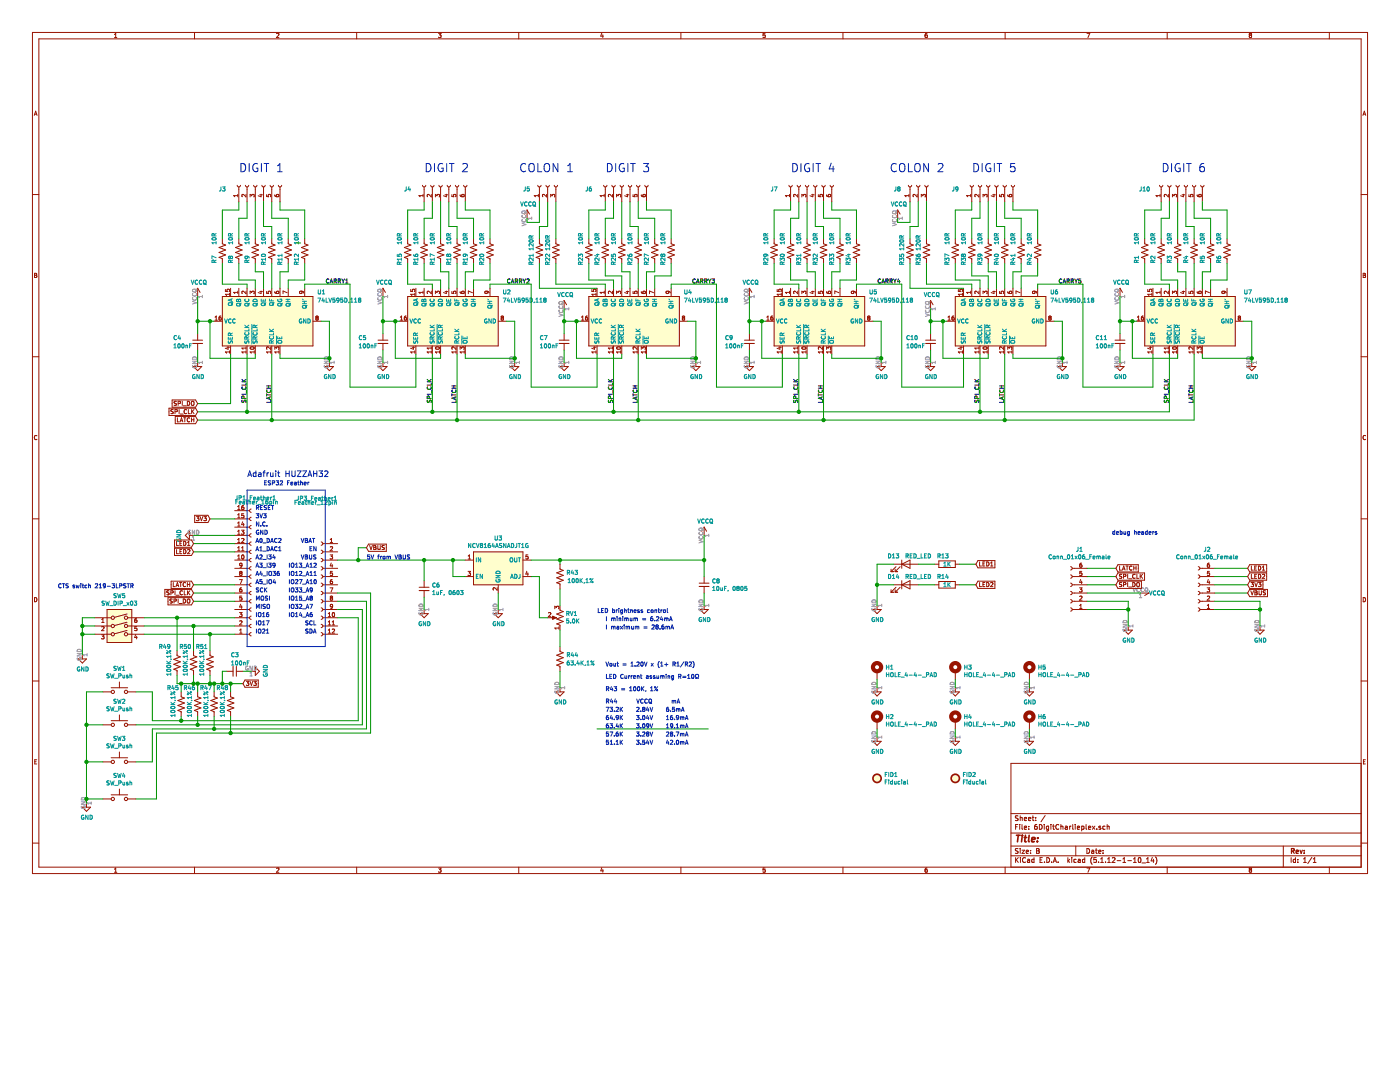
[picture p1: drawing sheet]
<svg xmlns="http://www.w3.org/2000/svg" width="279mm" height="216mm" viewBox="0 0 279 216" stroke-linecap="round" stroke-linejoin="round" font-family="sans-serif">
<path d="M0 0h279.4v215.9h-279.4z" fill-rule="evenodd" fill="#fff" stroke="#fff" stroke-width=".2"/>
<g fill="none" stroke="#981200" stroke-width=".2">
<path d="M6.5 6.5h266.4v167.8h-266.4zM7.8 7.8h263.8v165.2h-263.8zM22.8 7.5h.5M22.8 6.9l.3-.2v.8M38.8 6.5v1.3M55.2 6.7h.3l.2 .2-.5 .6h.5M71.2 6.5v1.3M87.5 6.7h.5l-.3 .3 .3 .1v.3h-.5M103.5 6.5v1.3M120.1 6.6l-.2 .6h.5M120.3 6.9v.6M135.9 6.5v1.3"/>
<path d="M152.7 6.7h-.4v.4l.4-.1v.4h-.4M168.2 6.5v1.3M185 6.7l-.3 .2-.1 .4 .2 .2 .2-.1v-.4h-.2l-.2 .1M200.6 6.5v1.3M216.9 6.7h.6l-.4 .8M232.9 6.5v1.3M249.4 7.4h.1M249.5 7l-.2-.1 .2-.2h.3l-.2 .3M249.5 7h.1M249.5 7l-.2 .2 .1 .2M249.6 7l.2 .4h-.4M265.3 6.5v1.3"/>
<path d="M6.5 38.8h1.3M6.8 23l.3-.8 .3 .8M6.9 22.8h.4M47.3 37a.33 .33 0 0 0 .4 .3 .33 .33 0 0 0 .3-.3M47.4 39h-.8l.3 .3M47.4 38.8v.5M47.7 37.3v3M49 37a.33 .33 0 0 0 .3 .3 .33 .33 0 0 0 .3-.3M49.1 38.8v.5l-.6-.5-.2 .2 .1 .3M49.3 37.3v3M49.9 39.3v-.5l.3 .3 .1-.3h.3l.1 .2v.3M50.6 37a.33 .33 0 0 0 .3 .3 .33 .33 0 0 0 .4-.3"/>
<path d="M50.9 37.3v3M51.8 38.9h.6M52.1 38.8v.5l-.6-.2M52.3 37a.33 .33 0 0 0 .3 .3 .33 .33 0 0 0 .3-.3M52.6 37.3v3M53.2 38.8v.4l.4 .1-.1-.3 .4-.2 .1 .2-.1 .3M53.9 37a.33 .33 0 0 0 .3 .3 .33 .33 0 0 0 .4-.3M54.2 37.3v3M54.8 38.9l.1 .2 .3 .2 .4-.1v-.3h-.4v.2l.1 .2M55.6 37a.33 .33 0 0 0 .3 .3 .33 .33 0 0 0 .3-.3M55.9 37.3v3M84.3 37a.33 .33 0 0 0 .3 .3 .33 .33 0 0 0 .4-.3"/>
<path d="M84.4 39h-.8l.2 .3M84.4 38.8v.5M84.6 37.3v3M86 37a.33 .33 0 0 0 .3 .3 .33 .33 0 0 0 .3-.3M86.1 38.8v.5l-.6-.5-.3 .2 .1 .3M86.3 37.3v3M86.9 39.3v-.5l.3 .3 .1-.3h.3l.1 .2-.1 .3M87.6 37a.33 .33 0 0 0 .3 .3 .33 .33 0 0 0 .4-.3M87.9 37.3v3M88.8 38.9h.6M89.1 38.8v.5l-.6-.2M89.2 37a.33 .33 0 0 0 .4 .3 .33 .33 0 0 0 .3-.3"/>
<path d="M89.6 37.3v3M90.2 38.8v.4l.4 .1-.1-.3 .4-.2 .1 .2-.1 .3M90.9 37a.33 .33 0 0 0 .3 .3 .33 .33 0 0 0 .3-.3M91.2 37.3v3M91.8 38.9l.1 .2 .3 .2 .4-.1v-.3h-.4l-.1 .2 .2 .2M92.5 37a.33 .33 0 0 0 .4 .3 .33 .33 0 0 0 .3-.3M92.9 37.3v3M107.3 37a.33 .33 0 0 0 .4 .3 .33 .33 0 0 0 .3-.3M107.4 39h-.8l.2 .3M107.4 38.8v.5M107.7 37.3v3M109 37a.33 .33 0 0 0 .3 .3 .33 .33 0 0 0 .3-.3"/>
<path d="M109.1 38.8v.5l-.6-.5-.2 .2v.3M109.3 37.3v3M109.9 39.3v-.5l.3 .3 .1-.3h.3l.1 .2-.1 .3M110.6 37a.33 .33 0 0 0 .3 .3 .33 .33 0 0 0 .4-.3M110.9 37.3v3M120.5 37a.33 .33 0 0 0 .3 .3 .33 .33 0 0 0 .3-.3M120.6 39h-.8l.2 .3M120.6 38.8v.5M120.8 37.3v3M122.1 37a.33 .33 0 0 0 .3 .3 .33 .33 0 0 0 .4-.3M122.2 38.8v.5l-.6-.5-.2 .2 .1 .3M122.4 37.3v3"/>
<path d="M123.1 39.3v-.5l.3 .3v-.3h.3l.2 .2-.1 .3M123.8 37a.33 .33 0 0 0 .3 .3 .33 .33 0 0 0 .3-.3M124.1 37.3v3M125 38.9h.5M125.2 38.8v.5l-.5-.2M125.4 37a.33 .33 0 0 0 .3 .3 .33 .33 0 0 0 .4-.3M125.7 37.3v3M126.3 38.8v.4l.4 .1v-.3l.3-.2 .2 .2-.1 .3M127 37a.33 .33 0 0 0 .4 .3 .33 .33 0 0 0 .3-.3M127.4 37.3v3M128 38.9l.1 .2 .2 .2 .5-.1v-.3h-.5v.2l.2 .2M128.7 37a.33 .33 0 0 0 .3 .3 .33 .33 0 0 0 .3-.3"/>
<path d="M129 37.3v3M157.5 37a.33 .33 0 0 0 .3 .3 .33 .33 0 0 0 .3-.3M157.6 39h-.9l.3 .3M157.6 38.8v.5M157.8 37.3v3M159.1 37a.33 .33 0 0 0 .3 .3 .33 .33 0 0 0 .4-.3M159.2 38.8v.5l-.6-.5-.2 .2 .1 .3M159.4 37.3v3M160 39.3v-.5l.3 .3 .1-.3h.3l.2 .2-.1 .3M160.7 37a.33 .33 0 0 0 .4 .3 .33 .33 0 0 0 .3-.3M161.1 37.3v3M162 38.9h.5"/>
<path d="M162.2 38.8v.5l-.6-.2M162.4 37a.33 .33 0 0 0 .3 .3 .33 .33 0 0 0 .3-.3M162.7 37.3v3M163.3 38.8v.4l.4 .1-.1-.3 .4-.2 .1 .2v.3M164 37a.33 .33 0 0 0 .4 .3 .33 .33 0 0 0 .3-.3M164.4 37.3v3M165 38.9v.2l.3 .2 .4-.1v-.3h-.4v.2l.1 .2M165.7 37a.33 .33 0 0 0 .3 .3 .33 .33 0 0 0 .3-.3M166 37.3v3M181.3 37a.33 .33 0 0 0 .3 .3 .33 .33 0 0 0 .3-.3M181.4 39h-.8l.2 .3M181.4 38.8v.5"/>
<path d="M181.6 37.3v3M182.9 37a.33 .33 0 0 0 .4 .3 .33 .33 0 0 0 .3-.3M183 38.8v.5l-.6-.5-.2 .2 .1 .3M183.3 37.3v3M183.9 39.3v-.5l.3 .3 .1-.3h.2l.2 .2-.1 .3M184.6 37a.33 .33 0 0 0 .3 .3 .33 .33 0 0 0 .3-.3M184.9 37.3v3M193.6 37a.33 .33 0 0 0 .3 .3 .33 .33 0 0 0 .4-.3M193.7 39h-.8l.2 .3M193.7 38.8v.5M193.9 37.3v3M195.3 37a.33 .33 0 0 0 .3 .3 .33 .33 0 0 0 .3-.3"/>
<path d="M195.4 38.8v.5l-.6-.5-.3 .2 .1 .3M195.6 37.3v3M196.2 39.3v-.5l.3 .3 .1-.3h.3l.1 .2-.1 .3M196.9 37a.33 .33 0 0 0 .3 .3 .33 .33 0 0 0 .4-.3M197.2 37.3v3M198.1 38.9h.6M198.4 38.8v.5l-.6-.2M198.5 37a.33 .33 0 0 0 .4 .3 .33 .33 0 0 0 .3-.3M198.9 37.3v3M199.5 38.8v.4l.4 .1-.1-.3 .3-.2 .2 .2-.1 .3M200.2 37a.33 .33 0 0 0 .3 .3 .33 .33 0 0 0 .3-.3M200.5 37.3v3"/>
<path d="M201.1 38.9l.1 .2 .3 .2 .4-.1v-.3h-.4l-.1 .2 .2 .2M201.8 37a.33 .33 0 0 0 .4 .3 .33 .33 0 0 0 .3-.3M202.2 37.3v3M231.4 37a.33 .33 0 0 0 .3 .3 .33 .33 0 0 0 .4-.3M231.5 38.8v.5M231.5 39h-.8l.2 .3M231.7 37.3v3M233.1 37a.33 .33 0 0 0 .3 .3 .33 .33 0 0 0 .3-.3M233.2 38.8v.5l-.6-.5-.3 .2 .1 .3M233.4 37.3v3M234 39.3v-.5l.3 .3 .1-.3h.3l.1 .2-.1 .3M234.7 37a.33 .33 0 0 0 .3 .3 .33 .33 0 0 0 .4-.3"/>
<path d="M235 37.3v3M235.9 38.9h.6M236.2 38.8v.5l-.6-.2M236.3 37a.33 .33 0 0 0 .4 .3 .33 .33 0 0 0 .3-.3M236.7 37.3v3M237.3 38.8v.4l.4 .1-.1-.3 .4-.2 .1 .2-.1 .3M238 37a.33 .33 0 0 0 .3 .3 .33 .33 0 0 0 .3-.3M238.3 37.3v3M238.9 38.9l.1 .2 .3 .2 .4-.1v-.3h-.4l-.1 .2 .2 .2M239.6 37a.33 .33 0 0 0 .4 .3 .33 .33 0 0 0 .3-.3M240 37.3v3M271.6 38.8h1.3"/>
<path d="M272 23l.3-.8 .3 .8M272.1 22.8h.4M6.9 54.5l.4 .2-.1 .2 .2 .2-.2 .3h-.3zM6.9 54.9h.3M39.4 57.5v1.7M39.4 57.5l-.4 .8M39.4 57.5l.5 .8M44.4 59.2h18.1v9.8h-18.1zM44.4 47.7v.9l.6 .3-1.3 .5 1.3 .5-1.3 .5 1.3 .5-1.3 .5 .7 .2v1M45 57.8v.3l.4 .1-.1-.3 .4-.2 .1 .2-.1 .3M45.8 58.7h-.8l.2 .3M45.8 58.5v.5"/>
<path d="M46 57.5v1.7M47.4 58.3h-.8l.3 .3M47.4 58.1v.5M47.7 47.7v.9l.6 .3-1.3 .5 1.3 .5-1.3 .5 1.3 .5-1.3 .5 .7 .2v1M47.7 57.5v1.7M49.1 58.1v.5l-.6-.5-.2 .2 .1 .3M49.3 57.5v1.7M49.9 58.6v-.5l.3 .3 .1-.3h.3l.1 .2v.3M50.9 47.7v.9l.7 .3-1.3 .5 1.3 .5-1.3 .5 1.3 .5-1.3 .5 .6 .2v1M50.9 57.5v1.7M51.8 58.2h.6M52.1 58.1v.5l-.6-.2"/>
<path d="M52.6 57.5v1.7M53.2 58.1v.4l.4 .1-.1-.3 .4-.2 .1 .2-.1 .3M54.2 47.7v.9l.7 .3-1.3 .5 1.3 .5-1.3 .5 1.3 .5-1.3 .5 .6 .2v1M54.2 57.5v1.7M54.8 58.2l.1 .3 .3 .1 .4-.1v-.3h-.4v.2l.1 .2M55.9 57.5v1.7M57.3 58.4l-.8-.3v.5M57.5 47.7v.9l.7 .3-1.3 .5 1.3 .5-1.3 .5 1.3 .5-1.3 .5 .6 .2v1M57.5 57.5v1.7M60.1 58.1l.2 .4h-.4l-.1-.2 .1-.2 .6 .1 .1 .3M60.8 47.7v.9l.7 .3-1.3 .5 1.3 .5-1.3 .5 1.3 .5-1.3 .5 .6 .2v1M60.8 57.5v1.7"/>
<path d="M76.4 57.5l-.5 .8M76.4 57.5v1.7M76.4 57.5l.5 .8M81.4 59.2h18v9.8h-18zM81.4 47.7v.9l.6 .3-1.3 .5 1.3 .5-1.3 .5 1.3 .5-1.3 .5 .7 .2v1M82 57.8v.3l.4 .1-.1-.3 .3-.2 .2 .2-.1 .3M82.8 58.7h-.8l.2 .3M82.8 58.5v.5M83 57.5v1.7M84.4 58.3h-.8l.2 .3M84.4 58.1v.5M84.6 47.7v.9l.7 .3-1.3 .5 1.3 .5-1.3 .5 1.3 .5-1.3 .5 .6 .2v1"/>
<path d="M84.6 57.5v1.7M86.1 58.1v.5l-.6-.5-.3 .2 .1 .3M86.3 57.5v1.7M86.9 58.6v-.5l.3 .3 .1-.3h.3l.1 .2-.1 .3M87.9 47.7v.9l.7 .3-1.3 .5 1.3 .5-1.3 .5 1.3 .5-1.3 .5 .6 .2v1M87.9 57.5v1.7M88.8 58.2h.6M89.1 58.1v.5l-.6-.2M89.6 57.5v1.7M90.2 58.1v.4l.4 .1-.1-.3 .4-.2 .1 .2-.1 .3M91.2 47.7v.9l.7 .3-1.3 .5 1.3 .5-1.3 .5 1.3 .5-1.3 .5 .6 .2v1M91.2 57.5v1.7"/>
<path d="M91.8 58.2l.1 .3 .3 .1 .4-.1v-.3h-.4l-.1 .2 .2 .2M92.9 57.5v1.7M94.3 58.4l-.8-.3v.5M94.5 47.7v.9l.7 .3-1.4 .5 1.4 .5-1.4 .5 1.4 .5-1.4 .5 .7 .2v1M94.5 57.5v1.7M97.1 58.1l.1 .4h-.4v-.2l.1-.2 .6 .1 .1 .3M97.8 47.7v.9l.6 .3-1.3 .5 1.3 .5-1.3 .5 1.3 .5-1.3 .5 .7 .2v1M97.8 57.5v1.7M105.2 41.9l-.5 .8M105.2 41.9v1.7M105.2 41.9l.5 .8M107.7 47.7v.9l.6 .3-1.3 .5 1.3 .5-1.3 .5 1.3 .5-1.3 .5 .7 .2v1"/>
<path d="M110.9 47.7v.9l.7 .3-1.3 .5 1.3 .5-1.3 .5 1.3 .5-1.3 .5 .6 .2v1M112.6 60v1.6M112.6 60l-.5 .8M112.6 60l.5 .8M117.5 59.2h18.1v9.8h-18.1zM117.5 47.7v.9l.7 .3-1.3 .5 1.3 .5-1.3 .5 1.3 .5-1.3 .5 .6 .2v1M118.1 57.8v.3l.4 .1v-.4M118.5 57.8h.4v.4M118.5 57.8h.1M118.9 58.7h-.8l.3 .3M118.9 58.5v.5M119.2 57.5v1.7"/>
<path d="M120.6 58.3h-.8l.2 .3M120.6 58.1v.5M120.8 47.7v.9l.7 .3-1.4 .5 1.4 .5-1.4 .5 1.4 .5-1.4 .5 .7 .2v1M120.8 57.5v1.7M122.2 58.1v.5l-.6-.5-.2 .2 .1 .3M122.4 57.5v1.7M123.1 58.6v-.5l.3 .3v-.3h.3l.2 .2-.1 .3M124.1 47.7v.9l.6 .3-1.3 .5 1.3 .5-1.3 .5 1.3 .5-1.3 .5 .7 .2v1M124.1 57.5v1.7M125 58.2h.5M125.2 58.1v.5l-.5-.2M125.7 57.5v1.7"/>
<path d="M126.3 58.1v.4l.4 .1v-.3l.3-.2 .2 .2-.1 .3M127.4 47.7v.9l.6 .3-1.3 .5 1.3 .5-1.3 .5 1.3 .5-1.3 .5 .7 .2v1M127.4 57.5v1.7M128 58.2l.1 .3 .2 .1 .5-.1v-.3h-.5v.2l.2 .2M129 57.5v1.7M130.4 58.4l-.8-.3v.5M130.7 47.7v.9l.6 .3-1.3 .5 1.3 .5-1.3 .5 1.3 .5-1.3 .5 .7 .2v1M130.7 57.5v1.7M133.3 58.1l.1 .4h-.4l-.1-.2 .2-.2 .6 .1v.3M133.9 47.7v.9l.7 .3-1.3 .5 1.3 .5-1.3 .5 1.3 .5-1.3 .5 .6 .2v1M133.9 57.5v1.7M149.6 57.5v1.7"/>
<path d="M149.6 57.5l-.5 .8M149.6 57.5l.5 .8M154.5 59.2h18.1v9.8h-18.1zM154.5 47.7v.9l.6 .3-1.3 .5 1.3 .5-1.3 .5 1.3 .5-1.3 .5 .7 .2v1M155.1 57.8v.3l.4 .1-.1-.3 .4-.2 .1 .2-.1 .3M155.9 58.7h-.8l.2 .3M155.9 58.5v.5M156.1 57.5v1.7M157.6 58.3h-.9l.3 .3M157.6 58.1v.5M157.8 47.7v.9l.6 .3-1.3 .5 1.3 .5-1.3 .5 1.3 .5-1.3 .5 .7 .2v1M157.8 57.5v1.7"/>
<path d="M159.2 58.1v.5l-.6-.5-.2 .2 .1 .3M159.4 57.5v1.7M160 58.6v-.5l.3 .3 .1-.3h.3l.2 .2-.1 .3M161.1 47.7v.9l.6 .3-1.3 .5 1.3 .5-1.3 .5 1.3 .5-1.3 .5 .7 .2v1M161.1 57.5v1.7M162 58.2h.5M162.2 58.1v.5l-.6-.2M162.7 57.5v1.7M163.3 58.1v.4l.4 .1-.1-.3 .4-.2 .1 .2v.3M164.4 47.7v.9l.6 .3-1.3 .5 1.3 .5-1.3 .5 1.3 .5-1.3 .5 .7 .2v1M164.4 57.5v1.7M165 58.2v.3l.3 .1 .4-.1v-.3h-.4v.2l.1 .2"/>
<path d="M166 57.5v1.7M167.4 58.4l-.8-.3v.5M167.6 47.7v.9l.7 .3-1.3 .5 1.3 .5-1.3 .5 1.3 .5-1.3 .5 .6 .2v1M167.6 57.5v1.7M170.3 58.1l.1 .4h-.4l-.1-.2 .2-.2 .5 .1 .1 .3M170.9 47.7v.9l.7 .3-1.3 .5 1.3 .5-1.3 .5 1.3 .5-1.3 .5 .6 .2v1M170.9 57.5v1.7M179.1 41.9l-.4 .8M179.1 41.9v1.7M179.1 41.9l.5 .8M181.6 47.7v.9l.7 .3-1.3 .5 1.3 .5-1.3 .5 1.3 .5-1.3 .5 .6 .2v1M184.9 47.7v.9l.7 .3-1.4 .5 1.4 .5-1.4 .5 1.4 .5-1.4 .5 .7 .2v1"/>
<path d="M185.7 60v1.6M185.7 60l-.5 .8M185.7 60l.5 .8M190.6 59.2h18.1v9.8h-18.1zM190.6 47.7v.9l.7 .3-1.3 .5 1.3 .5-1.3 .5 1.3 .5-1.3 .5 .6 .2v1M191.3 57.8v.3l.4 .1-.1-.4M191.7 57.8h.3v.4M191.7 57.8h-.1M192.1 58.7h-.8l.2 .3M192.1 58.5v.5M192.3 57.5v1.7M193.7 58.3h-.8l.2 .3"/>
<path d="M193.7 58.1v.5M193.9 47.7v.9l.7 .3-1.3 .5 1.3 .5-1.3 .5 1.3 .5-1.3 .5 .6 .2v1M193.9 57.5v1.7M195.4 58.1v.5l-.6-.5-.3 .2 .1 .3M195.6 57.5v1.7M196.2 58.6v-.5l.3 .3 .1-.3h.3l.1 .2-.1 .3M197.2 47.7v.9l.7 .3-1.3 .5 1.3 .5-1.3 .5 1.3 .5-1.3 .5 .6 .2v1M197.2 57.5v1.7M198.1 58.2h.6M198.4 58.1v.5l-.6-.2M198.9 57.5v1.7M199.5 58.1v.4l.4 .1-.1-.3 .3-.2 .2 .2-.1 .3"/>
<path d="M200.5 47.7v.9l.7 .3-1.3 .5 1.3 .5-1.3 .5 1.3 .5-1.3 .5 .6 .2v1M200.5 57.5v1.7M201.1 58.2l.1 .3 .3 .1 .4-.1v-.3h-.4l-.1 .2 .2 .2M202.2 57.5v1.7M203.6 58.4l-.8-.3v.5M203.8 47.7v.9l.7 .3-1.4 .5 1.4 .5-1.4 .5 1.4 .5-1.4 .5 .7 .2v1M203.8 57.5v1.7M206.4 58.1l.1 .4h-.4l-.1-.2 .2-.2 .6 .1 .1 .3M207.1 47.7v.9l.6 .3-1.3 .5 1.3 .5-1.3 .5 1.3 .5-1.3 .5 .7 .2v1M207.1 57.5v1.7M223.5 57.5v1.7M223.5 57.5l-.5 .8"/>
<path d="M223.5 57.5l.5 .8M228.5 47.7v.9l.6 .3-1.3 .5 1.3 .5-1.3 .5 1.3 .5-1.3 .5 .7 .2v1M228.5 59.2h18v9.8h-18zM229.1 57.8v.3l.4 .1-.1-.3 .3-.2 .2 .2-.1 .3M229.9 58.5v.5M229.9 58.7h-.8l.2 .3M230.1 57.5v1.7M231.5 58.1v.5M231.5 58.3h-.8l.2 .3M231.7 47.7v.9l.7 .3-1.3 .5 1.3 .5-1.3 .5 1.3 .5-1.3 .5 .6 .2v1M231.7 57.5v1.7M233.2 58.1v.5l-.6-.5-.3 .2 .1 .3"/>
<path d="M233.4 57.5v1.7M234 58.6v-.5l.3 .3 .1-.3h.3l.1 .2-.1 .3M235 47.7v.9l.7 .3-1.3 .5 1.3 .5-1.3 .5 1.3 .5-1.3 .5 .6 .2v1M235 57.5v1.7M235.9 58.2h.6M236.2 58.1v.5l-.6-.2M236.7 57.5v1.7M237.3 58.1v.4l.4 .1-.1-.3 .4-.2 .1 .2-.1 .3M238.3 47.7v.9l.7 .3-1.3 .5 1.3 .5-1.3 .5 1.3 .5-1.3 .5 .6 .2v1M238.3 57.5v1.7M238.9 58.2l.1 .3 .3 .1 .4-.1v-.3h-.4l-.1 .2 .2 .2M240 57.5v1.7"/>
<path d="M241.4 58.4l-.8-.3v.5M241.6 47.7v.9l.7 .3-1.4 .5 1.4 .5-1.4 .5 1.4 .5-1.4 .5 .7 .2v1M241.6 57.5v1.7M244.2 58.1l.1 .4h-.4v-.2l.1-.2 .6 .1 .1 .3M244.9 47.7v.9l.6 .3-1.3 .5 1.3 .5-1.3 .5 1.3 .5-1.3 .5 .7 .2v1M244.9 57.5v1.7M272.1 54.5l.4 .2-.2 .2 .2 .2-.1 .3h-.3zM272.1 54.9h.2M6.5 71.2h1.3M34.3 79.8h4.7l.4 .7-.4 .8h-4.7zM38.5 67.9h1.9M38.6 73.1h1.7l-.9 .9z"/>
<path d="M39.4 66.6v1.3M39.4 68.5v1.4M39.4 72.3v.8M42.7 64.1h1.7M42.9 63.9h.5M42.9 63.3l.3-.2v.8M44.1 63.1h-.3l-.1 .3v.4l.4 .1v-.5h-.2l-.2 .1M45.3 69.3h.5M45.5 69.2v.5l-.5-.2M45.8 70.2h-.8l.2 .3M45.8 70v.5M46 69v1.7"/>
<path d="M49.1 70.2h-.8l.2 .3M49.1 69.5h-.8l.2 .2M49.1 69.2v.5M49.1 70v.5M49.3 69v1.7M50 69.3a.4 .4 0 0 1 .5-.1 .4 .4 0 0 1 .2 .4 .49 .49 0 0 1-.8-.2zM50.7 70.2h-.8l.2 .3M50.7 70v.5M50.9 69v1.7M54 70.2h-.8l.2 .3M54 69.2v.5l-.6-.5-.2 .2 .1 .3M54 70v.5"/>
<path d="M54.2 69v1.7M54.8 69.7v-.5l.4 .3v-.2l.3-.1 .2 .2-.1 .3M55.7 70v.5M55.7 70.2h-.9l.3 .3M55.9 69v1.7M62.5 64.1h1.6M63.2 63.4l-.2 .2 .2 .3 .3-.2-.2-.3M63.2 63.4l-.2-.1 .2-.2 .3 .1-.2 .2M63.2 63.4h.1M64.9 73.1h1.7l-.9 .9zM65.7 72.3v.8M75.4 67.9h2"/>
<path d="M75.6 73.1h1.6l-.8 .9zM76.4 66.6v1.3M76.4 68.5v1.4M76.4 72.3v.8M79.7 64.1h1.7M79.9 63.9h.5M79.9 63.3l.2-.2v.8M81.1 63.1h-.3l-.1 .3v.4l.4 .1v-.5h-.3l-.1 .1M82.2 69.3h.6M82.5 69.2v.5l-.6-.2M82.8 70.2h-.8l.2 .3M82.8 70v.5"/>
<path d="M83 69v1.7M86.1 70.2h-.9l.3 .3M86.1 69.5h-.9l.3 .2M86.1 69.2v.5M86.1 70v.5M86.3 69v1.7M87 69.3a.4 .4 0 0 1 .4-.1 .4 .4 0 0 1 .3 .4 .49 .49 0 0 1-.8-.2zM87.7 70.2h-.8l.2 .3M87.7 70v.5M87.9 69v1.7M91 70.2h-.8l.2 .3M91 69.2v.5l-.6-.5-.2 .2 .1 .3"/>
<path d="M91 70v.5M91.2 69v1.7M91.8 69.7v-.5l.3 .3 .1-.2 .3-.1 .1 .2v.3M92.6 70.2h-.8l.3 .3M92.6 70v.5M92.9 69v1.7M99.4 64.1h1.7M100.2 63.4l-.2 .2 .2 .3 .3-.2-.2-.3M100.2 63.4l-.2-.1 .2-.2 .3 .1-.2 .2M100.2 63.4h.1M101.9 73.1h1.6l-.8 .9zM102.7 72.3v.8"/>
<path d="M111.6 67.9h2M111.8 73.1h1.6l-.8 .9zM112.6 66.6v1.3M112.6 68.5v1.4M112.6 72.3v.8M115.9 64.1h1.6M116 63.9h.5M116 63.3l.3-.2v.8M117.2 63.1h-.2l-.2 .3 .1 .4 .3 .1v-.5h-.2l-.2 .1M118.4 69.3h.5M118.7 69.2v.5l-.6-.2M118.9 70.2h-.8l.3 .3"/>
<path d="M118.9 70v.5M119.2 69v1.7M122.2 70.2h-.8l.2 .3M122.2 69.5h-.8l.2 .2M122.2 69.2v.5M122.2 70v.5M122.4 69v1.7M123.1 69.3a.4 .4 0 0 1 .5-.1 .4 .4 0 0 1 .2 .4 .49 .49 0 0 1-.7-.2zM123.9 70.2h-.8l.2 .3M123.9 70v.5M124.1 69v1.7M127.2 70.2h-.9l.3 .3"/>
<path d="M127.2 69.2v.5l-.6-.5-.3 .2 .1 .3M127.2 70v.5M127.4 69v1.7M128 69.7v-.5l.3 .3 .1-.2 .3-.1 .1 .2-.1 .3M128.8 70.2h-.8l.2 .3M128.8 70v.5M129 69v1.7M135.6 64.1h1.6M136.3 63.4l-.1 .2 .1 .3 .3-.2-.1-.3M136.3 63.4l-.1-.1 .1-.2 .3 .1-.1 .2M136.3 63.4h.2M138.1 73.1h1.6l-.8 .9z"/>
<path d="M138.9 72.3v.8M148.6 67.9h1.9M148.7 73.1h1.7l-.8 .9zM149.6 66.6v1.3M149.6 68.5v1.4M149.6 72.3v.8M152.8 64.1h1.7M153 63.9h.5M153 63.3l.3-.2v.8M154.2 63.1h-.3l-.1 .3 .1 .4 .3 .1v-.5h-.2l-.2 .1M155.4 69.3h.5M155.6 69.2v.5l-.5-.2"/>
<path d="M155.9 70.2h-.8l.2 .3M155.9 70v.5M156.1 69v1.7M159.2 70.2h-.8l.2 .3M159.2 69.5h-.8l.2 .2M159.2 69.2v.5M159.2 70v.5M159.4 69v1.7M160.1 69.3a.4 .4 0 0 1 .5-.1 .4 .4 0 0 1 .2 .4 .49 .49 0 0 1-.8-.2zM160.9 70.2h-.9l.3 .3M160.9 70v.5M161.1 69v1.7"/>
<path d="M164.1 70.2h-.8l.2 .3M164.1 69.2v.5l-.6-.5-.2 .2 .1 .3M164.1 70v.5M164.4 69v1.7M165 69.7v-.5l.3 .3 .1-.2 .2-.1 .2 .2-.1 .3M165.8 70.2h-.8l.2 .3M165.8 70v.5M166 69v1.7M172.6 64.1h1.6M173.3 63.4l-.2 .2 .2 .3 .3-.2-.1-.3M173.3 63.4l-.2-.1 .2-.2 .3 .1-.1 .2M173.3 63.4h.2"/>
<path d="M175 73.1h1.7l-.8 .9zM175.9 72.3v.8M184.7 67.9h2M184.9 73.1h1.6l-.8 .9zM185.7 66.6v1.3M185.7 68.5v1.4M185.7 72.3v.8M189 64.1h1.6M189.2 63.9h.5M189.2 63.3l.2-.2v.8M190.4 63.1h-.3l-.1 .3v.4l.4 .1v-.5h-.3l-.1 .1M191.5 69.3h.6"/>
<path d="M191.8 69.2v.5l-.6-.2M192.1 70.2h-.8l.2 .3M192.1 70v.5M192.3 69v1.7M195.4 70.2h-.9l.3 .3M195.4 69.5h-.9l.3 .2M195.4 69.2v.5M195.4 70v.5M195.6 69v1.7M196.3 69.3a.4 .4 0 0 1 .4-.1 .4 .4 0 0 1 .3 .4 .49 .49 0 0 1-.8-.2zM197 70.2h-.8l.2 .3M197 70v.5"/>
<path d="M197.2 69v1.7M200.3 70.2h-.8l.2 .3M200.3 69.2v.5l-.6-.5-.2 .2 .1 .3M200.3 70v.5M200.5 69v1.7M201.1 69.7v-.5l.3 .3 .1-.2 .3-.1 .1 .2v.3M201.9 70.2h-.8l.2 .3M201.9 70v.5M202.2 69v1.7M208.7 64.1h1.7M209.5 63.4l-.2 .2 .2 .3 .3-.2-.2-.3M209.5 63.4l-.2-.1 .2-.2 .3 .1-.2 .2"/>
<path d="M209.5 63.4h.1M211.2 73.1h1.6l-.8 .9zM212 72.3v.8M222.5 67.9h2M222.7 73.1h1.6l-.8 .9zM223.5 66.6v1.3M223.5 68.5v1.4M223.5 72.3v.8M226.8 64.1h1.7M227 63.9h.5M227 63.3l.2-.2v.8M228.2 63.1h-.3l-.1 .3v.4l.4 .1v-.5h-.3l-.1 .1"/>
<path d="M229.3 69.3h.6M229.6 69.2v.5l-.6-.2M229.9 70.2h-.8l.2 .3M229.9 70v.5M230.1 69v1.7M233.2 70.2h-.9l.3 .3M233.2 69.2v.5M233.2 70v.5M233.2 69.5h-.9l.3 .2M233.4 69v1.7M234.1 69.3a.4 .4 0 0 1 .4-.1 .4 .4 0 0 1 .3 .4 .49 .49 0 0 1-.8-.2zM234.8 70v.5"/>
<path d="M234.8 70.2h-.8l.2 .3M235 69v1.7M238.1 70.2h-.8l.2 .3M238.1 69.2v.5l-.6-.5-.2 .2 .1 .3M238.1 70v.5M238.3 69v1.7M238.9 69.7v-.5l.3 .3 .1-.2 .3-.1 .1 .2v.3M239.7 70.2h-.8l.2 .3M239.7 70v.5M240 69v1.7M246.5 64.1h1.7M247.2 63.3l.1-.2h.2v.2"/>
<path d="M247.2 63.3v.1M247.2 63.4h.1M247.3 63.4l-.2 .2 .2 .3 .3-.2-.2-.3M247.3 63.4h.1M247.5 63.4h-.1M247.5 63.3v.1M249 73.1h1.6l-.8 .9zM249.8 72.3v.8M271.6 71.2h1.3M7.4 87a.37 .37 0 0 0-.6 .3 .37 .37 0 0 0 .6 .3M33.7 81.5h5.3l.4 .7-.4 .7h-5.3zM34.6 81.8h-.5a.35 .35 0 0 0 .4 .4v.3h-.4"/>
<path d="M34.9 82.1h.4l.1-.3-.5-.1v.8M35 83.1h4l.4 .7-.4 .7h-4zM35.2 80.1l-.4 .1a.33 .33 0 0 0 .4 .4l-.1 .3h-.4M35.4 83.4v.8h.4M35.5 80.5h.4l.1-.3-.5-.1v.8M35.7 81.7v.8M35.9 84.2l.3-.8 .3 .8M35.9 82.6h.7M36 84h.4M36.4 80.1v.8M36.6 81h.6M36.7 83.4h.4"/>
<path d="M36.9 83.4v.8M37.2 81.8a.36 .36 0 0 0-.5 .3 .36 .36 0 0 0 .5 .4M37.4 80.1a.42 .42 0 0 1 .5 .4 .42 .42 0 0 1-.5 .4zM37.6 81.7v.8h.4M37.9 83.4a.36 .36 0 0 0-.5 .4 .36 .36 0 0 0 .5 .3M38.2 83.4v.8M38.2 83.8h.5M38.2 80.2l.2-.1 .3 .1-.1 .7-.4-.1zM38.2 81.7v.8M38.4 82.1l.3 .4M38.7 83.4v.8M38.7 81.7l-.5 .5"/>
<path d="M272.5 87a.38 .38 0 0 0-.5 .3 .38 .38 0 0 0 .5 .4M272.5 87.6v.1M6.5 103.5h1.3M6.9 119.2a.42 .42 0 0 1 .5 .5 .42 .42 0 0 1-.5 .4zM32.9 117.6h5.3l.4 .7-.4 .8h-5.3zM33.5 119.3h4.7l.4 .7-.4 .7h-4.7zM33.8 117.9l-.5 .1a.35 .35 0 0 0 .4 .4v.3h-.4M34.1 118.3h.4v-.3l-.4-.1v.8M34.2 116h4l.4 .7-.4 .7h-4zM34.4 119.6h-.4a.33 .33 0 0 0 .3 .4v.3h-.4M34.6 116.2v.9h.4M34.7 119.9h.4l.1-.3-.5-.1v.8"/>
<path d="M34.8 107.7h3.4l.4 .8-.4 .7h-3.4zM34.8 109.4h3.4l.4 .7-.4 .7h-3.4zM34.9 117.9v.8M35.1 117.1l.3-.9 .3 .9M35.1 118.8h.6M35.2 116.8h.4M35.2 108v.8h.4M35.2 109.7v.8h.4M35.5 119.5v.8M35.8 116.2h.5M35.9 108.4h.3M35.9 110.1h.3"/>
<path d="M36.1 116.2v.9M36.3 109.7h-.4v.8h.4M36.3 108h-.4v.8h.4M36.4 118a.36 .36 0 0 0-.5 .3 .36 .36 0 0 0 .5 .3M36.6 119.5a.42 .42 0 0 1 .4 .4 .42 .42 0 0 1-.4 .4zM36.7 109.7a.41 .41 0 0 1 .4 .4 .41 .41 0 0 1-.4 .4zM36.7 108a.41 .41 0 0 1 .4 .4 .41 .41 0 0 1-.4 .4zM36.8 117.9v.8h.4M37 116.3a.37 .37 0 0 0-.5 .4 .37 .37 0 0 0 .5 .3M37 116.3h.1M37.4 116.6h.5M37.4 116.2v.9"/>
<path d="M37.4 119.6l.2-.1 .3 .1-.1 .7-.4-.1zM37.4 109.7h.3l.2 .2-.5 .6h.5M37.4 108.8h.5M37.4 117.9v.8M37.4 108.2l.3-.2v.8M37.6 118.2l.3 .5M37.8 106.8h.8M37.8 106v1.7l-.8-.9zM37.9 116.2v.9M37.9 117.9l-.5 .5M38.9 102.8h2.6l.4 .7-.4 .8h-2.6zM39.2 103.1h.5l-.3 .3 .3 .1v.3l-.2 .1-.3-.1"/>
<path d="M39.9 103.1l.3 .8 .3-.8M40.7 103.1h.5l-.3 .3 .3 .1v.3h-.5M46.8 103.5h3M46.8 113.4h3M46.8 115h3M46.8 116.7h3M46.8 118.3h3M46.8 120h3M46.8 110.1h3M46.8 111.8h3M46.8 106.8h3M46.8 101.9h3"/>
<path d="M46.8 105.2h3M46.8 108.5h3M47.4 111.5h.5M47.4 101.1l.3-.2v.8M47.4 102.7l.3-.2v.8M47.4 104.4l.3-.2v.8M47.4 106l.3-.2v.8M47.4 107.7l.3-.3v.9M47.4 109.3l.3-.2v.8M47.4 111l.3-.3v.8M47.4 109.9h.5M47.4 108.3h.5"/>
<path d="M47.4 106.6h.5M47.4 105h.5M47.4 103.3h.5M47.4 101.7h.5M47.8 115.7h.5l-.3 .8M47.9 114.3v-.2l.2-.1 .2 .2-.2 .2M47.9 114.3h.1M47.9 114.3l.1 .1M48 114.4l-.2 .1 .2 .3 .3-.1-.2-.3M48 114.4h.1M48.2 105.8h.5l-.3 .3 .2 .1 .1 .3-.2 .1-.3-.1M48.2 117.3h-.1a.51 .51 0 0 0-.1 .8h.2l.1-.3-.2-.2-.3 .2"/>
<path d="M48.2 107.5l.3-.1 .2 .3-.5 .6h.5M48.2 109.9h.5M48.2 109.3l.3-.2v.8M48.3 118.9h-.4l-.1 .4h.3l.2 .3-.2 .2-.3-.1M48.3 112.7l-.4 .1v-.3l.2-.1 .2 .1-.1 .6-.3 .1M48.3 110.8l.1-.1a.4 .4 0 0 1 .3 .5 .4 .4 0 0 1-.4 .3l-.1-.3zM48.4 104.1l-.2 .6h.5M48.6 100.9h-.3l-.1 .3 .1 .4 .3 .1v-.5h-.2l-.2 .1M48.6 104.4v.6M48.6 102.5h-.3l-.1 .4 .3-.1 .2 .4-.2 .1-.3-.1M50.1 101.6a.33 .33 0 0 0-.3 .3 .33 .33 0 0 0 .3 .3M50.1 103.2a.33 .33 0 0 0-.3 .3 .33 .33 0 0 0 .3 .4"/>
<path d="M50.1 104.9a.33 .33 0 0 0-.3 .3 .33 .33 0 0 0 .3 .3M50.1 106.5a.33 .33 0 0 0-.3 .3 .33 .33 0 0 0 .3 .4M50.1 108.1a.33 .33 0 0 0-.3 .4 .33 .33 0 0 0 .3 .3M50.1 109.8a.33 .33 0 0 0-.3 .3 .33 .33 0 0 0 .3 .3M50.1 111.4a.33 .33 0 0 0-.3 .4 .33 .33 0 0 0 .3 .3M50.1 113.1a.33 .33 0 0 0-.3 .3 .33 .33 0 0 0 .3 .3M50.1 114.7a.33 .33 0 0 0-.3 .3 .33 .33 0 0 0 .3 .4M50.1 116.4a.33 .33 0 0 0-.3 .3 .33 .33 0 0 0 .3 .3M50.1 118a.33 .33 0 0 0-.3 .3 .33 .33 0 0 0 .3 .4M50.1 119.6a.33 .33 0 0 0-.3 .4 .33 .33 0 0 0 .3 .3M64.1 119.6a.33 .33 0 0 1 .3 .4 .33 .33 0 0 1-.3 .3M64.1 118a.33 .33 0 0 1 .3 .3 .33 .33 0 0 1-.3 .4"/>
<path d="M64.1 116.4a.33 .33 0 0 1 .3 .3 .33 .33 0 0 1-.3 .3M64.1 114.7a.33 .33 0 0 1 .3 .3 .33 .33 0 0 1-.3 .4M64.1 113.1a.33 .33 0 0 1 .3 .3 .33 .33 0 0 1-.3 .3M64.1 111.4a.33 .33 0 0 1 .3 .4 .33 .33 0 0 1-.3 .3M64.1 109.8a.33 .33 0 0 1 .3 .3 .33 .33 0 0 1-.3 .3M64.1 108.1a.33 .33 0 0 1 .3 .4 .33 .33 0 0 1-.3 .3M64.4 113.4h3M64.4 115h3M64.4 116.7h3M64.4 118.3h3M64.4 120h3M64.4 110.1h3"/>
<path d="M64.4 111.8h3M64.4 108.5h3M65.9 117.3h.5l-.3 .8M65.9 110.7h.5l-.3 .3 .2 .1 .1 .3-.2 .1h-.3M65.9 109.2l.3-.1 .2 .2-.5 .6h.5M65.9 108.3h.5M65.9 107.7l.3-.3v.9M66.1 119.3l-.2-.2 .2-.2 .3 .2-.2 .2M66.1 119.3l-.2 .2 .2 .3 .3-.2-.2-.3M66.1 119.3h.1M66.1 112.3l-.2 .6h.5M66.3 115.7h-.1a.51 .51 0 0 0-.1 .8l.2-.1 .1-.3-.2-.1-.3 .1"/>
<path d="M66.3 112.6v.6M66.3 114h-.3l-.1 .4 .3-.1 .2 .4-.2 .1h-.3M73.5 108.6h3.6v1.4h-3.6l-.4-.7zM73.8 108.8l.2 .9 .3-.9M74.6 108.8l.4 .1-.1 .3 .2 .2-.1 .2-.4 .1zM74.6 109.2h.3M75.4 108.8v.7l.2 .2 .3-.2v-.7M76.7 108.9h-.4a.33 .33 0 0 0 .4 .4l-.1 .3h-.4M83.7 117.2h1.9M84.6 115.9v1.3M84.6 117.8v1.4M92.9 115h1.6"/>
<path d="M92.9 111.8h1.6M93.4 114h.5l-.3 .3 .3 .1v.3l-.2 .1h-.3M93.4 111.5h.5M93.4 111l.3-.3v.8M94.5 110.1h9.9v6.6h-9.9zM99.2 117.3v.5l-.6-.5-.2 .1 .1 .3M99.4 116.7v1.6M104.4 115h1.6M104.4 111.8h1.6M105.1 114l-.2 .6h.5M105.3 114.3v.5M105.4 110.7h-.4l-.1 .4 .4-.1 .1 .4-.1 .1h-.4"/>
<path d="M111.8 112.6v1l.6 .2-1.3 .5 1.3 .5-1.3 .5 1.3 .5-1.3 .5 .7 .2v1M139.5 116.4h2M140.5 105.2v1.6M140.5 115v1.4M140.5 117v1.3M140.5 105.2l-.5 .8M140.5 105.2l.5 .8M177.8 118.2h.5M177.8 113.6v.5M177.8 117.7v.5M177.8 114.1h.5M178.3 116.7h5"/>
<path d="M178.3 112.6h5M178.7 118.2h.4M178.7 113.6v.5M178.7 117.7v.5M178.7 114.1h.4M178.8 117.2l-1 1M178.8 113.1l-1 1M179.6 117.2l-.9 1M179.6 113.1l-.9 1M180 112.6l1.6-.8v1.6zM180 116.7l1.6-.8v1.6zM180 111.8v1.6"/>
<path d="M180 115.9v1.6M186.5 116.7h.9M186.5 112.6h.9M187.4 111.9h3.2v1.3h-3.2zM187.4 116h3.2v1.3h-3.2zM190.6 116.7h.9M190.6 112.6h.9M195.2 116h3.4v1.4h-3.4l-.4-.7zM195.2 111.9h3.4v1.4h-3.4l-.4-.7zM195.5 116.2v.9h.4M195.5 112.1v.8h.4M196.2 116.6h.3"/>
<path d="M196.2 112.5h.3M196.6 112.1h-.4v.8h.4M196.6 116.2h-.4v.9h.4M196.9 116.2a.42 .42 0 0 1 .5 .4 .42 .42 0 0 1-.5 .5zM196.9 112.1a.42 .42 0 0 1 .5 .4 .42 .42 0 0 1-.5 .4zM197.7 116.3l.3-.1 .2 .3-.5 .6h.5M197.7 112.9h.5M197.7 112.4l.2-.3v.8M213.7 113.1a.33 .33 0 0 1 .3 .3 .33 .33 0 0 1-.3 .3M213.7 114.7a.33 .33 0 0 1 .3 .3 .33 .33 0 0 1-.3 .4M213.7 116.4a.33 .33 0 0 1 .3 .3 .33 .33 0 0 1-.3 .3M213.7 118a.33 .33 0 0 1 .3 .3 .33 .33 0 0 1-.3 .4"/>
<path d="M213.7 119.6a.33 .33 0 0 1 .3 .4 .33 .33 0 0 1-.3 .3M214 113.4h2.9M214 115h2.9M214 116.7h2.9M214 118.3h2.9M214 120h2.9M215.4 117.3h.5l-.2 .3 .2 .1v.3l-.1 .1-.4-.1M215.5 119l.3-.1 .1 .3-.5 .6h.5M215.7 115.6l-.2 .6h.5M215.9 112.4h-.2a.51 .51 0 0 0-.1 .8h.3v-.4l-.1-.1-.3 .1M215.9 115.9v.6M215.9 114h-.4v.4l.3-.1 .1 .4-.1 .1h-.3"/>
<path d="M223.1 112.7h4.1v1.4h-4.1l-.4-.7zM223.1 114.3h5.3v1.5h-5.3l-.4-.8zM223.1 116h4.7v1.4h-4.7l-.4-.7zM223.4 112.9v.9h.4M223.9 114.6l-.5 .1a.35 .35 0 0 0 .4 .4v.3h-.4M223.9 116.3h-.5a.35 .35 0 0 0 .4 .4v.3h-.4M224 113.8l.3-.9 .2 .9M224.1 113.5h.4M224.2 115h.4l.1-.3-.5-.1v.8M224.2 116.7l.4-.1 .1-.3-.5-.1v.9M224.7 112.9h.5M224.9 112.9v.9"/>
<path d="M225 114.6v.8M225 116.2v.9M225.2 115.5h.7M225.2 117.1h.7M225.9 113a.36 .36 0 0 0-.5 .4 .36 .36 0 0 0 .5 .3M226.1 116.2a.42 .42 0 0 1 .4 .4 .42 .42 0 0 1-.4 .5zM226.3 113.3h.4M226.3 112.9v.9M226.5 114.7a.36 .36 0 0 0-.5 .3 .36 .36 0 0 0 .5 .3M226.7 112.9v.9M226.9 116.3l.1-.1 .4 .1-.1 .7-.4-.1zM226.9 114.6v.8h.4"/>
<path d="M227.5 114.6v.8M227.6 118.3h1.7M227.7 114.9l.3 .5M228 114.6l-.5 .5M228.5 117.8l.8 .5M229.3 118.3l-.8 .5M239.1 113.1a.33 .33 0 0 1 .4 .3 .33 .33 0 0 1-.4 .3M239.1 114.7a.33 .33 0 0 1 .4 .3 .33 .33 0 0 1-.4 .4M239.1 116.4a.33 .33 0 0 1 .4 .3 .33 .33 0 0 1-.4 .3M239.1 118a.33 .33 0 0 1 .4 .3 .33 .33 0 0 1-.4 .4M239.1 119.6a.33 .33 0 0 1 .4 .4 .33 .33 0 0 1-.4 .3M239.5 113.4h2.9"/>
<path d="M239.5 115h2.9M239.5 116.7h2.9M239.5 118.3h2.9M239.5 120h2.9M240.9 117.3h.5l-.3 .3 .3 .1v.3l-.1 .1-.4-.1M240.9 119l.4-.1 .1 .3-.5 .6h.5M241.1 115.6l-.2 .6h.6M241.3 112.4h-.1a.51 .51 0 0 0-.1 .8h.2l.1-.4-.1-.1-.4 .1M241.3 115.9v.6M241.4 114h-.4l-.1 .4 .4-.1 .1 .4-.1 .1h-.4M249.4 117.6h3.6v1.5h-3.6l-.4-.8zM249.4 114.3h3.4v1.5h-3.4l-.4-.8z"/>
<path d="M249.4 112.7h3.4v1.4h-3.4l-.4-.7zM249.4 116h2.7v1.4h-2.7l-.4-.7zM249.6 117.9l.3 .8 .3-.8M249.7 116.2h.5l-.3 .3 .2 .1 .1 .3-.2 .2-.3-.1M249.7 114.6v.8h.4M249.7 112.9v.9h.4M250.4 116.2l.3 .9 .3-.9M250.4 115h.3M250.4 113.3h.3M250.4 118.3h.3M250.8 117.9h-.4v.8l.5-.2-.2-.2M250.8 117.9v.1"/>
<path d="M250.8 114.6h-.4v.8h.4M250.8 112.9h-.4v.9h.4M250.8 118l-.1 .3M251.1 116.2h.6l-.3 .3 .2 .1v.4h-.5M251.1 114.6a.42 .42 0 0 1 .5 .4 .42 .42 0 0 1-.5 .4zM251.1 112.9a.42 .42 0 0 1 .5 .5 .42 .42 0 0 1-.5 .4zM251.3 117.9v.6l.1 .2 .3-.2v-.6M251.9 113.8h.5M251.9 113.2l.3-.3v.9M252 114.6h.2l.2 .2-.5 .6h.5M252 114.6l-.1 .1M252.1 118a.33 .33 0 0 0 .4 .4v.3h-.4"/>
<path d="M252.2 117.9h.4M252.2 117.9l-.1 .1M271.6 103.5h1.3M272.1 119.2a.42 .42 0 0 1 .4 .5 .42 .42 0 0 1-.4 .4zM6.5 135.9h1.3M15.6 131.5h1.7l-.9 .8zM16.4 130.7v.8M18.9 123.3h3.3M18.9 124.9h3.3M18.9 126.6h3.3M20.3 126.7h.5l-.3 .3 .2 .1 .1 .2-.2 .2-.3-.1M20.3 124.2h.5"/>
<path d="M20.3 123.6l.2-.2v.8M20.5 138.1h1.7M20.7 125.1h-.4M20.7 125.1h.1M20.7 125.1v.3l-.4 .4h.5M21.4 121.6h4.9v6.6h-4.9zM22.2 137.2h3.3M23.8 136.1v1.1M25.4 125.8l-2.6 .7M25.4 124.2l-2.6 .6M25.4 122.5l-2.6 .7M25.5 138.1h1.6"/>
<path d="M25.5 123.3h3.3M25.5 124.9h3.3M25.5 126.6h3.3M27.1 126.6l-.2 .6h.5M27.3 123.4h-.2a.51 .51 0 0 0-.1 .8h.3v-.3l-.1-.2-.3 .2M27.3 126.9v.6M27.3 125h-.4v.4l.3-.1 .1 .4-.1 .1h-.3M35.3 129.8v1l.7 .3-1.3 .5 1.3 .5-1.3 .5 1.3 .4-1.3 .5 .6 .3v1M35.7 120.4h.7M36.2 138.1v.9l.6 .3-1.3 .5 1.3 .5-1.3 .5 1.3 .5-1.3 .5 .7 .2v1M38.6 129.8v1l.7 .3-1.3 .5 1.3 .5-1.3 .5 1.3 .4-1.3 .5 .6 .3v1M39.4 138.1v.9l.7 .3-1.3 .5 1.3 .5-1.3 .5 1.3 .5-1.3 .5 .6 .2v1"/>
<path d="M41.9 129.8v1l.7 .3-1.3 .5 1.3 .5-1.3 .5 1.3 .4-1.3 .5 .6 .3v1M42.7 138.1v.9l.7 .3-1.3 .5 1.3 .5-1.3 .5 1.3 .5-1.3 .5 .6 .2v1M45.2 133.9h1.3M46 138.1v.9l.7 .3-1.3 .5 1.3 .5-1.3 .5 1.3 .5-1.3 .5 .6 .2v1M46.8 121.6h3M46.8 123.3h3M46.8 124.9h3M46.8 126.6h3M47.2 133.9h1.3M47.2 133v1.9M47.8 122.2h.5l-.3 .3 .3 .1v.3l-.2 .2-.3-.1M47.8 126.3h.5"/>
<path d="M47.8 125.7l.3-.2v.8M47.8 124l.3-.1 .2 .2-.5 .6h.5M48 120.6l-.2 .5h.5M48.2 120.9v.5M48.9 135.7h2.6v1.4h-2.6l-.4-.7zM49.2 136h.5l-.3 .3h.2l.1 .3-.2 .2-.3-.1M49.9 136l.3 .8 .2-.8M50.1 121.3a.33 .33 0 0 0-.3 .3 .33 .33 0 0 0 .3 .3M50.1 122.9a.33 .33 0 0 0-.3 .4 .33 .33 0 0 0 .3 .3M50.1 124.6a.33 .33 0 0 0-.3 .3 .33 .33 0 0 0 .3 .3M50.1 126.2a.33 .33 0 0 0-.3 .4 .33 .33 0 0 0 .3 .3M50.1 133.9h.8"/>
<path d="M50.6 136h.5l-.2 .3h.2v.4h-.5M50.9 133.1l.9 .8-.9 .9zM64.1 126.2a.33 .33 0 0 1 .3 .4 .33 .33 0 0 1-.3 .3M64.1 124.6a.33 .33 0 0 1 .3 .3 .33 .33 0 0 1-.3 .3M64.1 122.9a.33 .33 0 0 1 .3 .4 .33 .33 0 0 1-.3 .3M64.1 121.3a.33 .33 0 0 1 .3 .3 .33 .33 0 0 1-.3 .3M64.4 121.6h3M64.4 123.3h3M64.4 124.9h3M64.4 126.6h3M65.5 123.1h.5M65.5 126.3h.5"/>
<path d="M65.5 124.7h.5M65.5 122.5l.3-.3v.9M65.5 124.1l.3-.2v.8M65.5 125.7l.3-.2v.8M66.3 124.7h.5M66.3 124.1l.2-.2v.8M66.4 120.9l-.4 .2v-.4l.2-.1 .2 .2-.1 .5-.3 .1M66.4 122.3l.1-.1a.4 .4 0 0 1 .3 .5 .4 .4 0 0 1-.4 .3l-.1-.3zM66.7 125.6h-.4M66.7 125.6h.1M66.7 125.6v.3l-.4 .4h.5M83.8 122.4h1.7l-.9 .9z"/>
<path d="M84.6 121.6v.8M98.6 122.4h1.7l-.9 .9zM99.4 121.6v.8M109.3 123.3h1.5M109.9 122.3h-.4M109.9 122.3h.1M109.9 122.3v.3l-.5 .5h.5M110.7 121.5v-.5l.3 .2 .1-.2h.3l.1 .1v.4M110.9 138.1h1.7l-.8 .8zM111.5 125.1v.4M111.5 125.3h-.8l.3 .2M111.8 120.8v1l.6 .2-1.3 .5 1.3 .5-1.3 .5 1.3 .5-1.3 .5 .7 .2v1"/>
<path d="M111.8 129v1l.6 .2-1.3 .5 1.3 .5-1.3 .5 1.3 .5-1.3 .5 .7 .3v.9M111.8 137.2v.9M139.7 121.6h1.6l-.8 .8zM140.5 120.8v.8M174.2 121.6h1.7l-.9 .8zM174.2 138.1h1.7l-.9 .8zM175 120.8v.8M175 133.9v1.7M175 137.2v.9M189.8 138.1h1.7l-.9 .8zM190.6 133.9v1.7M190.6 137.2v.9"/>
<path d="M204.6 138.1h1.7l-.9 .8zM205.4 133.9v1.7M205.4 137.2v.9M213.7 121.3a.33 .33 0 0 1 .3 .3 .33 .33 0 0 1-.3 .3M214 121.6h2.9M215.5 121.4h.4M215.5 120.8l.2-.2v.8M224.3 125.7h1.7l-.8 .9zM225.2 124.9v.8M239.1 121.3a.33 .33 0 0 1 .4 .3 .33 .33 0 0 1-.4 .3M239.5 121.6h2.9M240.9 121.4h.5"/>
<path d="M240.9 120.8l.3-.2v.8M250.6 125.7h1.7l-.8 .9zM251.5 124.9v.8M271.6 135.9h1.3M6.9 152h.3M7.3 151.6h-.4v.8h.4M20.5 144.6h1.7M20.5 152h1.7M20.5 159.4h1.7M22.2 143.8h3.3M22.2 151.2h3.3M22.2 158.6h3.3"/>
<path d="M23.8 142.7v1.1M23.8 150.1v1.1M23.8 157.5v1.1M25.5 144.6h1.6M25.5 152h1.6M25.5 159.4h1.6M174.2 147.9h1.7l-.9 .8zM175 143.8v1.7M175 147.1v.8M189.8 147.9h1.7l-.9 .8zM190.6 143.8v1.7M190.6 147.1v.8"/>
<path d="M204.6 147.9h1.7l-.9 .8zM205.4 143.8v1.7M205.4 147.1v.8M271.6 152.3h-69.8v20.7M272.1 152h.3M272.5 151.6h-.4v.8h.4M6.5 168.2h1.3M16.4 161.1h1.7l-.8 .8zM17.3 160.2v.9M22.8 173.4l.3-.2v.8M22.8 174h.5M38.8 173v1.3"/>
<path d="M55.2 173.3l.3-.1 .2 .2-.5 .6h.5M71.2 173v1.3M87.5 173.2h.5l-.3 .3 .3 .1v.4h-.5M103.5 173v1.3M120.1 173.2l-.2 .6h.5M120.3 173.5v.5M135.9 173v1.3M152.7 173.2h-.4v.4h.4v.4h-.4M168.2 173v1.3M185 173.2l-.3 .2-.1 .5 .2 .1h.2v-.4l-.2-.1-.2 .2M200.6 173v1.3M201.8 170.8h69.8"/>
<path d="M201.8 168.8h69.8M201.8 166.2h69.8M201.8 162.3h69.8M202.7 171.1v1M202.7 165h.3M202.8 171.5l.4 .6M203.1 164.5h-.4v1M203.2 169.4h-.5a.4 .4 0 0 0 .4 .5v.3h-.5M203.2 162.8l-.5 .1a.4 .4 0 0 0 .4 .5v.3h-.5M203.2 171.1l-.5 .6M203.5 164.5v.1M203.5 164.8v.7"/>
<path d="M203.6 162.8v.9M203.6 169.3v.1M203.6 169.6v.7M203.6 163.2h.4v.5M203.6 171.1v.1M203.6 171.5v.6M204 169.6h.5l-.5 .7h.5M204 164.5v.9l.1 .1M204.4 165.2l.5-.1-.1-.2-.2-.1-.2 .2 .1 .4h.3M204.4 163.4l.5-.1-.1-.1-.2-.1-.2 .1 .1 .5h.3M204.7 171.2a.43 .43 0 0 0-.6 .4 .43 .43 0 0 0 .6 .4M204.8 170l.5-.1-.1-.2-.3-.1-.1 .2v.4h.4"/>
<path d="M205.1 171.5h.3l.1 .6M205.3 163.4l.4-.1v-.1l-.3-.1-.1 .1v.5h.4M205.3 164.9v.1M205.3 165.4v.1M205.5 171.7l-.5 .2 .2 .2 .3-.1M205.7 169.7v.1M205.7 170.2v.1M206 163.1h.4M206.1 162.8v.8l.3 .1M206.4 171.5h-.3l-.2 .1 .1 .4h.4M206.4 171.1v1M206.7 163.7h.1"/>
<path d="M206.7 163.2h.1M206.9 169.3h.3l.2 .2-.2 .3 .2 .3-.2 .2h-.3zM206.9 169.8h.3M206.9 164.5l-.4 .2v.6l.1 .2 .4-.1-.1-.5h-.3l-.1 .2M207.4 164.5a.49 .49 0 0 1 .6 .5 .49 .49 0 0 1-.6 .5zM207.6 171.6h.3M208 171.1h-.4v1h.4M208.4 164.5v.1M208.4 164.8v.7M208.4 172v.1M208.6 162.7l-.8 1.3M208.9 171.1a.49 .49 0 0 1 .6 .5 .49 .49 0 0 1-.6 .5z"/>
<path d="M209.3 164.9l-.3-.1-.2 .2 .1 .4h.4M209.3 164.8l-.1 .9-.3 .1M209.7 164.5v.1M209.7 164.8v.7M209.9 172v.1M210.1 164.8h.3M210.2 172.1l.3-1 .3 1M210.2 164.5v.9l.2 .1M210.3 171.8h.4M211.2 172h.1M211.3 164.6a.43 .43 0 0 0-.6 .4 .43 .43 0 0 0 .6 .4M211.7 164.9h.4v.6"/>
<path d="M211.7 164.5v1M212.6 164.9h.4v.6M213 165.1l-.4 .2 .1 .2 .3-.1M213.1 171.1v1M213.2 171.7l.3 .4M213.5 171.5l-.4 .3M213.5 164.8v.7M213.8 164.8l-.3 .2M213.9 171.1v.1M213.9 171.5v.6M214.1 164.5v.9l.1 .1M214.6 164.5v.1"/>
<path d="M214.6 164.8v.7M214.7 168.8v2M214.8 171.5h-.3l-.2 .1v.4h.5M215 165.2l.5-.1-.1-.2-.3-.1-.1 .2 .1 .4h.3M215.2 171.5h.3l.1 .6M215.6 171.7l-.5 .2 .2 .2 .3-.1M215.9 164.9l.3-.1 .1 .2v.4h-.4M215.9 164.8v1M216.5 171.5h-.3l-.2 .1 .1 .4h.4M216.5 171.1v1M216.7 164.5v.9l.2 .1M216.9 169.3a.49 .49 0 0 1 .6 .5 .49 .49 0 0 1-.6 .5z"/>
<path d="M216.9 173.2h.6l-.4 .8M217.2 165.2l.5-.1-.1-.2-.2-.1-.2 .2 .1 .4h.3M217.9 169.7h.3l.1 .6M218 171a1.11 1.11 0 0 0 0 1.5M218 164.8l.5 .7M218.3 169.9l-.5 .2 .2 .2 .3-.1M218.5 164.8l-.5 .7M218.6 169.6h.4M218.8 169.3v.9l.2 .1M218.8 171.1h-.5v.5l.4-.1 .1 .5h-.5M218.9 165.4v.1M219.2 172v.1"/>
<path d="M219.3 170l.4-.1v-.2l-.3-.1-.1 .2v.4h.4M219.7 164.9l-.4 .1 .4 .2v.2h-.4M219.7 172.1h.5M219.7 171.4l.2-.3v1M220.1 170.2v.1M220.1 169.7v.1M220.5 164.9l-.2-.1-.2 .2 .1 .4h.3M220.6 172v.1M221 164.9h.3l.1 .6M221 164.5v1M221.1 172.1h.5M221.1 171.4l.2-.3v1"/>
<path d="M222 171.2l.3-.1 .2 .3-.6 .7h.6M222.9 171.7h.8M224.1 172.1h.6M224.1 171.4l.3-.3v1M225.1 171.7h.7M226.2 172.1h.6M226.2 171.4l.3-.3v1M227.2 171.2l.2-.1a.47 .47 0 0 1 .3 .5 .47 .47 0 0 1-.4 .4l-.1-.3zM227.9 172.2h.7M228.8 172.1h.6M228.8 171.4l.3-.3v1M230 171.1l-.3 .7h.6"/>
<path d="M230.2 171.5v.6M230.6 171a1.11 1.11 0 0 1 0 1.5M232.9 173v1.3M249.4 173.6v.4M249.4 174h.1M249.4 173.6h.1M249.5 173.6l-.2-.2 .2-.2 .3 .1-.2 .3M249.5 173.6h.1M249.5 173.6h-.1M249.6 173.6l.2 .4h-.4M256.1 168.8v4.2M257.7 171.1v1"/>
<path d="M258.1 172h.1M258.2 172h.3M258.5 171.5h-.4v.5M258.5 171.1v1M259 172v.1M259 171.5v.1M260.2 172.1h.5M260.2 171.4l.2-.3v1M261.8 171.1l-.8 1.2M262.1 172.1h.6M262.1 171.4l.3-.3v1M265.3 173v1.3"/>
<path d="M271.6 168.2h1.3"/>
<circle cx="22.5" cy="124.9" r=".33"/>
<circle cx="22.5" cy="123.3" r=".33"/>
<circle cx="22.5" cy="138.1" r=".33"/>
<circle cx="22.5" cy="126.6" r=".33"/>
<circle cx="25.1" cy="138.1" r=".33"/>
<circle cx="25.1" cy="126.6" r=".33"/>
<circle cx="25.1" cy="124.9" r=".33"/>
<circle cx="25.1" cy="123.3" r=".33"/>
<circle cx="22.5" cy="144.6" r=".33"/>
<circle cx="22.5" cy="152" r=".33"/>
<circle cx="22.5" cy="159.4" r=".33"/>
<circle cx="25.1" cy="144.6" r=".33"/>
<circle cx="25.1" cy="152" r=".33"/>
<circle cx="25.1" cy="159.4" r=".33"/>
</g>
<path d="M257.7 169.8h.5v-.4l-.5-.1v1M258 169.8l.3 .5M258.7 170l.4-.1v-.2l-.3-.1-.1 .2v.4h.4M259.4 169.6l.3 .7 .2-.7M260.3 170.2v.1M260.3 169.7v.1" fill="none" stroke="#981200" stroke-width=".25"/>
<g fill="none" stroke="#981200" stroke-width=".33">
<path d="M202.9 166.7h.7M203.2 166.7l-.1 1.3M204 167.1l-.1 .9M204 166.7v.1M204.4 167.1h.5M204.7 166.7l-.2 1.1 .3 .2M205.4 166.7l-.1 1.1 .1 .2M205.9 167.5l.6-.1v-.2h-.5l-.1 .6 .1 .2 .4-.1M207 167.9v.1M207.1 167.2v.1"/>
<circle cx="175" cy="155.3" r=".82"/>
<circle cx="190.6" cy="155.3" r=".82"/>
</g>
<g fill="none" stroke="#009596" stroke-width=".2">
<path d="M44.1 37.3v.6l-.3 .2M44.4 37.3h.5l-.3 .3 .2 .1M44.8 37.7h.1M44.9 37.7l-.1 .4-.4-.1M81.1 37.3v.6l-.3 .2M81.6 37.3l-.2 .5h.5M81.8 37.6v.5M104.8 37.3v.6l-.3 .2M105.6 37.3h-.4v.4l.3-.1 .2 .4-.2 .1-.3-.1M117.2 37.3v.6l-.3 .2M117.6 37.7v.1M117.7 37.7h.3"/>
<path d="M117.7 37.7h-.1M118 37.3h-.2a.51 .51 0 0 0-.1 .8l.4-.1-.1-.3M118 37.7h.1M154.2 37.3v.6l-.3 .2M154.5 37.3h.6l-.4 .8M178.8 37.3v.6l-.3 .2M179.1 37.5l.2-.2 .3 .2M179.1 37.5l.2 .2M179.1 37.5h.1M179.3 37.7l-.2 .1 .2 .3 .3-.1-.1-.3M179.3 37.7h.2M179.6 37.5h.1"/>
<path d="M179.6 37.5l-.1 .2M190.4 37.3v.6l-.3 .2M191.2 37.7l-.4 .1v-.4l.2-.1 .2 .2-.1 .5-.3 .1M227.8 37.3l-.1 .7-.3 .1M228.1 38.1h.5M228.1 37.5l.3-.2v.8M229 37.4l.1-.1a.4 .4 0 0 1 .3 .4 .4 .4 0 0 1-.4 .4l-.1-.3zM38.2 55.9l.2 .8 .3-.8M39.4 56a.36 .36 0 0 0-.5 .3 .36 .36 0 0 0 .5 .3M40.3 56a.36 .36 0 0 0-.5 .3 .36 .36 0 0 0 .5 .3M40.6 56l.2-.1 .3 .1v.4l-.1 .3-.4-.1zM40.7 56.5l.5 .3"/>
<path d="M42.4 47.5a.4 .4 0 0 1 .4-.1 .4 .4 0 0 1 .3 .4 .49 .49 0 0 1-.8-.2zM42.7 52.4v-.5h-.3l-.1 .5h.8M42.7 47.1v-.4l-.3-.1-.1 .5h.8M43.1 48.4h-.8l.2 .3M43.1 51.9l-.4 .3M43.1 51.4l-.8-.3v.5M43.1 48.2v.5M43.1 46.6l-.4 .3M45.6 47.8h.1M45.7 47.5a.4 .4 0 0 1 .4-.1 .4 .4 0 0 1 .3 .4 .42 .42 0 0 1-.5 .1 .42 .42 0 0 1-.3-.4zM46 51.3l-.2-.2-.2 .2 .2 .3 .2-.2M46 51.3l.1-.2 .3 .2-.1 .3-.3-.2"/>
<path d="M46 51.3v.1M46 52.4v-.5h-.3l-.1 .5h.8M46 47.1v-.4l-.3-.1-.1 .5h.8M46.2 59.7v.4M46.4 59.6l-.8 .3 .8 .3M46.4 48.4h-.8l.2 .3M46.4 48.2v.5M46.4 51.9l-.4 .3M46.4 46.6l-.4 .3M47.3 59.8l.1-.1 .2 .2 .3-.2 .1 .5h-.8zM47.6 59.9v.3M48.9 59.7a.36 .36 0 0 0 .4 .5 .36 .36 0 0 0 .3-.5"/>
<path d="M48.9 47.8h.1M49 47.5a.4 .4 0 0 1 .4-.1 .4 .4 0 0 1 .3 .4 .42 .42 0 0 1-.5 .1 .42 .42 0 0 1-.3-.4zM49.2 51.1l.2 .4h-.4l-.1-.2 .1-.2 .6 .1 .1 .3M49.3 52.4l-.1-.5h-.2l-.1 .5h.8M49.3 47.1v-.4l-.3-.1-.1 .5h.8M49.7 48.4h-.8l.2 .3M49.7 48.2v.5M49.7 51.9l-.4 .3M49.7 46.6l-.4 .3M50.6 59.8a.43 .43 0 0 1 .5-.1 .43 .43 0 0 1 .2 .5h-.8zM52.1 59.7v.4h.9v-.4M52.2 52.3v.4h.8"/>
<path d="M52.2 47.8h.1M52.2 47.5a.4 .4 0 0 1 .5-.1 .4 .4 0 0 1 .3 .4 .42 .42 0 0 1-.5 .1 .42 .42 0 0 1-.3-.4zM52.2 50.8a.4 .4 0 0 1 .5-.1 .4 .4 0 0 1 .3 .4 .49 .49 0 0 1-.8-.2zM52.2 52.3h.3M52.2 52.3h.1M52.5 59.8v.3M52.5 52.3h.1M52.6 52.3v.4M52.6 47.1v-.4l-.4-.1v.5h.8M53 48.4h-.8l.2 .3M53 51.7h-.8l.2 .3M53 52.3l-.4 .2"/>
<path d="M53 48.2v.5M53 51.5v.5M53 46.6l-.4 .3M53.8 59.7v.3h.8M54.2 59.8v.2M55.5 59.7a.37 .37 0 0 0 .3 .5 .37 .37 0 0 0 .4-.5h-.3v.2M55.5 47.5a.4 .4 0 0 1 .5-.1 .4 .4 0 0 1 .2 .4 .49 .49 0 0 1-.7-.2zM55.8 52.3h-.3v.4h.8M55.8 52.3h.1M55.8 52.3l.1 .4M55.9 47.1l-.1-.4-.3-.1v.5h.8M56.3 48.4h-.8l.2 .3"/>
<path d="M56.3 50.9h-.8l.2 .3M56.3 51.7h-.8l.2 .3M56.3 52.3l-.4 .2M56.3 48.2v.5M56.3 50.7v.5M56.3 51.5v.5M56.3 46.6l-.4 .3M57.1 59.7h.8M57.5 59.7v.5M58.8 47.5a.4 .4 0 0 1 .5-.1 .4 .4 0 0 1 .2 .4 .49 .49 0 0 1-.8-.2zM59.1 52.3h-.3l-.1 .4h.9M59.1 52.3h.1"/>
<path d="M59.1 52.3l.1 .4M59.2 47.1l-.1-.4-.3-.1-.1 .5h.9M59.6 48.4h-.9l.3 .3M59.6 50.7v.5l-.6-.5-.3 .2 .1 .3M59.6 51.7h-.9l.3 .3M59.6 52.3l-.4 .2M59.6 48.2v.5M59.6 51.5v.5M59.6 46.6l-.4 .3M60.4 59.7l.1 .1M63.4 59.5h.6l-.4 .8M63.5 57.8v.7l.2 .2 .3-.2v-.7"/>
<path d="M64.3 58.7h.5M64.3 58.1l.3-.3v.9M64.5 59.4l-.2 .6h.5M64.6 59.8v.5M65.1 59.5v.8h.4M65.6 59.5l.3 .8 .3-.8M66.8 59.5h-.4v.4h.4v.3h-.4M67.7 59.8l-.4 .2-.1-.4 .3-.1 .2 .1-.2 .6-.2 .1M68.4 59.5h-.4v.4l.4-.1v.4h-.4M68.8 59.5a.41 .41 0 0 1 .5 .4 .41 .41 0 0 1-.5 .4zM70 59.7l.2-.2v.8M70.8 59.7l.2-.2v.8"/>
<path d="M71.6 59.8l.1-.3 .3 .1v.2M71.6 59.8h.1M71.7 59.8l-.2 .2 .2 .3 .3-.1-.1-.4M71.7 59.8h.2M71.9 59.8h.1M72 59.8h-.1M75.1 55.9l.3 .8 .3-.8M76.4 56a.36 .36 0 0 0-.5 .3 .36 .36 0 0 0 .5 .3M77.2 56a.36 .36 0 0 0-.5 .3 .36 .36 0 0 0 .5 .3M77.6 56l.2-.1 .3 .1v.4l-.2 .3-.3-.1zM77.7 56.5l.4 .3M79.3 50.8v.3l.4 .1-.1-.3 .4-.2 .1 .2-.1 .3"/>
<path d="M79.4 47.5a.4 .4 0 0 1 .4-.1 .4 .4 0 0 1 .3 .4 .49 .49 0 0 1-.8-.2zM79.7 47.1v-.4l-.3-.1-.1 .5h.8M79.7 52.7v-.4h-.3l-.1 .4h.8M80.1 48.4h-.8l.2 .3M80.1 52.3l-.4 .2M80.1 51.7h-.8l.2 .3M80.1 48.2v.5M80.1 51.5v.5M80.1 46.6l-.4 .3M82.6 50.8l.1 .3 .2 .1 .4-.1 .1-.3h-.5v.2l.1 .2M82.7 47.5a.4 .4 0 0 1 .4-.1 .4 .4 0 0 1 .3 .4 .49 .49 0 0 1-.8-.2zM83 47.1v-.4l-.3-.1-.1 .5h.8"/>
<path d="M83 52.7v-.4h-.3l-.1 .4h.8M83.1 59.7v.4M83.4 59.6l-.9 .3 .9 .3M83.4 48.4h-.8l.2 .3M83.4 52.3l-.4 .2M83.4 51.7h-.8l.2 .3M83.4 48.2v.5M83.4 51.5v.5M83.4 46.6l-.4 .3M84.2 59.8l.2-.1 .2 .2 .3-.2 .1 .5h-.8zM84.6 59.9v.3M85.9 59.7a.36 .36 0 0 0 .3 .5 .36 .36 0 0 0 .4-.5"/>
<path d="M85.9 52.3v.4h.8M85.9 47.8h.1M85.9 47.5a.4 .4 0 0 1 .5-.1 .4 .4 0 0 1 .2 .4 .42 .42 0 0 1-.4 .1 .42 .42 0 0 1-.3-.4zM85.9 52.3h.4v.4M85.9 52.3h.1M86.3 47.1v-.4l-.4-.1v.5h.8M86.7 48.4h-.8l.2 .3M86.7 51.7h-.8l.2 .3M86.7 52.3l-.4 .2M86.7 51l-.8-.3v.5M86.7 48.2v.5M86.7 51.5v.5"/>
<path d="M86.7 46.6l-.4 .3M87.6 59.8a.43 .43 0 0 1 .5-.1 .43 .43 0 0 1 .2 .5h-.8zM89.1 59.7v.4h.8v-.4M89.2 52.3l-.1 .4h.9M89.2 47.8h.1M89.2 47.5a.4 .4 0 0 1 .5-.1 .4 .4 0 0 1 .2 .4 .42 .42 0 0 1-.4 .1 .42 .42 0 0 1-.3-.4zM89.2 52.3h.3l.1 .4M89.2 52.3h.1M89.5 50.9l-.2-.2-.2 .2 .1 .2 .3-.1M89.5 50.9l.2-.2 .3 .2-.2 .3-.3-.2M89.5 50.9v.1M89.5 59.8v.3"/>
<path d="M89.6 47.1l-.1-.4-.3-.1-.1 .5h.9M90 48.4h-.9l.3 .3M90 51.7h-.9l.3 .3M90 52.3l-.4 .2M90 48.2v.5M90 51.5v.5M90 46.6l-.4 .3M90.8 59.7v.3h.8M91.2 59.8v.2M92.4 59.7a.37 .37 0 0 0 .4 .5 .37 .37 0 0 0 .3-.5h-.2v.2M92.5 52.3l-.1 .4h.9M92.5 47.8h.1"/>
<path d="M92.5 47.5a.4 .4 0 0 1 .5-.1 .4 .4 0 0 1 .2 .4 .42 .42 0 0 1-.4 .1 .42 .42 0 0 1-.3-.4zM92.5 52.3h.3l.1 .4M92.5 52.3h.1M92.8 50.7l.1 .4h-.4l-.1-.2 .2-.2 .5 .1 .2 .3M92.9 47.1l-.1-.4-.3-.1-.1 .5h.9M93.3 48.4h-.9l.3 .3M93.3 51.7h-.9l.3 .3M93.3 52.3l-.4 .2M93.3 48.2v.5M93.3 51.5v.5M93.3 46.6l-.4 .3M94 59.7h.9"/>
<path d="M94.4 59.7v.5M95.8 47.5a.4 .4 0 0 1 .5-.1 .4 .4 0 0 1 .2 .4 .49 .49 0 0 1-.8-.2zM95.8 50.8a.4 .4 0 0 1 .5-.1 .4 .4 0 0 1 .2 .4 .49 .49 0 0 1-.8-.2zM96.1 52.3h-.3l-.1 .4h.8M96.1 52.3h.1M96.1 52.3v.4M96.1 47.1v-.4l-.3-.1-.1 .5h.8M96.5 48.4h-.8l.2 .3M96.5 51.5v.5l-.6-.5-.2 .2 .1 .3M96.5 52.3l-.4 .2M96.5 48.2v.5M96.5 46.6l-.4 .3"/>
<path d="M97.3 59.7l.2 .1M100.4 59.5h.6l-.4 .8M100.5 57.8v.7l.1 .2 .4-.2v-.7M101.3 57.9l.3-.1 .2 .3-.5 .6h.5M101.4 59.4l-.2 .6h.6M101.6 59.8v.5M102.1 59.5v.8h.3M102.6 59.5l.3 .8 .2-.8M103.8 59.5h-.4v.4h.4v.3h-.4M103.9 40.3l.3 .8 .2-.8M104.6 59.8l-.4 .2v-.4l.3-.1 .1 .1-.1 .6-.3 .1M105.2 40.4a.36 .36 0 0 0-.5 .3 .36 .36 0 0 0 .5 .3"/>
<path d="M105.4 59.5h-.4v.4l.4-.1v.4h-.4M105.7 47.9a.44 .44 0 0 1 .7 .2 .41 .41 0 0 1-.4 .2 .41 .41 0 0 1-.4-.3zM105.8 59.5a.41 .41 0 0 1 .4 .4 .41 .41 0 0 1-.4 .4zM106 47.5v-.4h-.3l-.1 .4h.8M106 40.4a.36 .36 0 0 0-.5 .3 .36 .36 0 0 0 .5 .3M106 52.7v-.4h-.3l-.1 .4h.8M106.4 40.4l.1-.1 .3 .1 .1 .4-.2 .3-.3-.1zM106.4 51.5v.5l-.6-.5-.2 .2 .1 .3M106.4 49.7h-.8l.2 .2M106.4 48.6v.5l-.6-.5-.2 .2 .1 .3M106.4 50.9h-.8l.2 .3M106.4 52.3l-.4 .2"/>
<path d="M106.4 49.4v.5M106.4 50.7v.5M106.4 47l-.4 .3M106.5 40.9l.4 .3M106.9 59.7l.3-.2v.8M107.7 59.7l.3-.2v.8M108.6 59.8v-.2l.2-.1 .2 .1-.2 .2M108.6 59.8h.1M108.7 59.8l-.2 .2 .2 .3 .3-.1-.2-.4M108.7 59.8h.1M108.9 47.9a.44 .44 0 0 1 .8 .2 .41 .41 0 0 1-.5 .2 .41 .41 0 0 1-.3-.3zM109.3 47.5v-.4h-.4v.4h.8"/>
<path d="M109.3 52.7v-.4h-.4v.4h.8M109.7 51.5v.5l-.6-.5-.2 .2v.3M109.7 50.7v.5l-.6-.5-.2 .2v.3M109.7 49.7h-.8l.2 .2M109.7 48.6v.5l-.6-.5-.2 .2v.3M109.7 52.3l-.4 .2M109.7 49.4v.5M109.7 47l-.4 .3M111.3 58.4l.3 .8 .2-.8M112.5 58.4a.37 .37 0 0 0-.4 .4 .37 .37 0 0 0 .5 .3M112.5 58.4h.1M113.4 58.4a.36 .36 0 0 0-.5 .4 .36 .36 0 0 0 .5 .3"/>
<path d="M113.8 58.5l.1-.1 .3 .1 .1 .4-.2 .3-.3-.1zM113.9 59l.4 .3M115.4 51.2v-.5l.4 .3v-.2l.3-.1 .2 .2-.1 .3M115.5 52.3l-.1 .4h.9M115.5 47.8h.1M115.5 47.5a.4 .4 0 0 1 .5-.1 .4 .4 0 0 1 .2 .4 .42 .42 0 0 1-.4 .1 .42 .42 0 0 1-.3-.4zM115.5 52.3h.3l.1 .4M115.5 52.3h.1M115.9 47.1l-.1-.4-.3-.1-.1 .5h.9M116.3 48.4h-.9l.3 .3M116.3 51.5v.5l-.6-.5-.3 .2 .1 .3M116.3 52.3l-.4 .2"/>
<path d="M116.3 48.2v.5M116.3 46.6l-.4 .3M118.8 52.3l-.1 .4h.9M118.8 47.8h.1M118.8 47.5a.4 .4 0 0 1 .5-.1 .4 .4 0 0 1 .2 .4 .42 .42 0 0 1-.4 .1 .42 .42 0 0 1-.3-.4zM118.8 52.3h.3l.1 .4M118.8 52.3h.1M119 50.8h.6M119.2 47.1l-.1-.4-.3-.1-.1 .5h.9M119.3 50.7v.5l-.6-.2M119.3 59.7v.4M119.5 59.6l-.8 .3 .8 .3"/>
<path d="M119.6 48.4h-.9l.3 .3M119.6 51.5v.5l-.6-.5-.3 .2 .1 .3M119.6 52.3l-.4 .2M119.6 48.2v.5M119.6 46.6l-.4 .3M120.4 59.8l.2-.1 .1 .2 .3-.2 .2 .5h-.9zM120.7 59.9v.3M122 50.8v.3l.4 .1-.1-.3 .4-.2 .1 .2v.3M122.1 59.7a.36 .36 0 0 0 .3 .5 .36 .36 0 0 0 .3-.5M122.1 52.3l-.1 .4h.8M122.1 47.8h.1M122.1 47.5a.4 .4 0 0 1 .5-.1 .4 .4 0 0 1 .2 .4 .42 .42 0 0 1-.4 .1 .42 .42 0 0 1-.3-.4z"/>
<path d="M122.1 52.3h.3M122.1 52.3h.1M122.4 52.3h.1M122.4 52.3v.4M122.4 47.1v-.4l-.3-.1-.1 .5h.8M122.8 48.4h-.8l.2 .3M122.8 51.5v.5l-.6-.5-.2 .2 .1 .3M122.8 52.3l-.4 .2M122.8 48.2v.5M122.8 46.6l-.4 .3M123.7 59.8a.43 .43 0 0 1 .5-.1 .43 .43 0 0 1 .2 .5h-.8zM125.3 59.7v.4h.8v-.4"/>
<path d="M125.3 50.8l.1 .3 .3 .1 .3-.1 .1-.3h-.4l-.1 .2 .2 .2M125.4 47.5a.4 .4 0 0 1 .4-.1 .4 .4 0 0 1 .3 .4 .49 .49 0 0 1-.8-.2zM125.7 52.3h-.3l-.1 .4h.8M125.7 52.3h.1M125.7 59.8v.3M125.7 52.3v.4M125.7 47.1v-.4l-.3-.1-.1 .5h.8M126.1 48.4h-.8l.2 .3M126.1 51.5v.5l-.6-.5-.2 .2 .1 .3M126.1 52.3l-.4 .2M126.1 48.2v.5M126.1 46.6l-.4 .3"/>
<path d="M126.9 59.7v.3h.8M127.3 59.8v.2M128.6 59.7a.37 .37 0 0 0 .4 .5 .37 .37 0 0 0 .3-.5h-.3v.2M128.7 47.5a.4 .4 0 0 1 .4-.1 .4 .4 0 0 1 .3 .4 .49 .49 0 0 1-.8-.2zM129 52.3h-.4v.4h.8M129 52.3h.1M129 52.3v.4M129 47.1v-.4l-.3-.1-.1 .5h.8M129.4 48.4h-.8l.2 .3M129.4 51.5v.5l-.6-.5-.2 .2 .1 .3M129.4 52.3l-.4 .2M129.4 51l-.8-.3v.5"/>
<path d="M129.4 48.2v.5M129.4 46.6l-.4 .3M130.2 59.7h.8M130.6 59.7v.5M132 47.5a.4 .4 0 0 1 .4-.1 .4 .4 0 0 1 .3 .4 .49 .49 0 0 1-.8-.2zM132.2 50.9l-.1-.2-.2 .2 .1 .2 .2-.1M132.2 50.9l.2-.2 .3 .2-.1 .3-.4-.2M132.2 50.9v.1M132.3 47.1v-.4l-.3-.1-.1 .5h.8M132.3 52.7v-.4h-.3l-.1 .4h.8M132.7 48.4h-.8l.2 .3M132.7 51.5v.5l-.6-.5-.2 .2 .1 .3"/>
<path d="M132.7 52.3l-.4 .2M132.7 48.2v.5M132.7 46.6l-.4 .3M133.5 59.7l.2 .1M136.6 59.5h.5l-.3 .8M136.6 57.8v.7l.2 .2 .3-.2v-.7M137.6 59.4l-.2 .6h.5M137.7 57.8l-.2 .6h.5M137.8 59.8v.5M137.9 58.1v.6M138.2 59.5v.8h.4M138.8 59.5l.2 .8 .3-.8"/>
<path d="M140 59.5h-.4v.4h.4v.3h-.4M140.8 59.8l-.4 .2v-.4l.2-.1 .2 .1-.1 .6-.3 .1M141.5 59.5h-.4v.4l.4-.1v.4h-.4M141.9 59.5a.41 .41 0 0 1 .5 .4 .41 .41 0 0 1-.5 .4zM143.1 59.7l.2-.2v.8M143.9 59.7l.2-.2v.8M144.8 59.8l-.1-.1 .1-.2 .3 .1-.1 .2M144.8 59.8l-.1 .2 .1 .3 .3-.1-.1-.4M144.8 59.8h.2M148.3 55.9l.2 .8 .3-.8M149.6 56a.36 .36 0 0 0-.6 .3 .36 .36 0 0 0 .6 .3M150.4 56a.36 .36 0 0 0-.5 .3 .36 .36 0 0 0 .5 .3"/>
<path d="M150.7 56l.2-.1 .3 .1 .1 .4-.2 .3-.4-.1zM150.9 56.5l.4 .3M152.5 47.5a.4 .4 0 0 1 .5-.1 .4 .4 0 0 1 .2 .4 .49 .49 0 0 1-.8-.2zM152.8 50.7l.1 .4h-.4l-.1-.2 .2-.2 .4 .1 .2 .3M152.8 47.1v-.4l-.3-.1-.1 .5h.8M152.8 52.7v-.4h-.3l-.1 .4h.8M153.2 48.4h-.8l.3 .3M153.2 51.5v.5l-.5-.5-.3 .2 .1 .3M153.2 52.3l-.4 .2M153.2 48.2v.5M153.2 46.6l-.4 .3M155.7 52v-.5l.3 .3 .1-.3h.3v.5"/>
<path d="M155.8 52.3l-.1 .4h.8M155.8 47.8h.1M155.8 47.5a.4 .4 0 0 1 .4-.1 .4 .4 0 0 1 .3 .4 .42 .42 0 0 1-.4 .1 .42 .42 0 0 1-.3-.4zM155.8 50.8a.4 .4 0 0 1 .4-.1 .4 .4 0 0 1 .3 .4 .49 .49 0 0 1-.8-.2zM155.8 52.3h.3v.4M155.8 52.3h.1M156.1 47.1v-.4l-.3-.1-.1 .5h.8M156.3 59.7v.4M156.5 59.6l-.8 .3 .8 .3M156.5 48.4h-.8l.2 .3M156.5 52.3l-.4 .2M156.5 48.2v.5"/>
<path d="M156.5 46.6l-.4 .3M157.4 59.8l.3 .1 .2-.2h.2v.5h-.8zM157.7 59.9v.3M159 52v-.5l.3 .3 .1-.3h.3v.5M159 59.7a.36 .36 0 0 0 .4 .5 .36 .36 0 0 0 .3-.5M159 52.3v.4h.8M159 47.8h.1M159.1 47.5a.4 .4 0 0 1 .4-.1 .4 .4 0 0 1 .3 .4 .42 .42 0 0 1-.5 .1 .42 .42 0 0 1-.3-.4zM159.1 52.3h.3v.4M159.1 52.3h-.1M159.4 47.1v-.4l-.3-.1-.1 .5h.8M159.8 48.4h-.8l.2 .3"/>
<path d="M159.8 50.9h-.8l.2 .3M159.8 52.3l-.4 .2M159.8 48.2v.5M159.8 50.7v.5M159.8 46.6l-.4 .3M160.7 59.8a.43 .43 0 0 1 .5-.1 .43 .43 0 0 1 .2 .5h-.8zM162.2 59.7v.4h.9v-.4M162.3 52v-.5l.3 .3 .1-.3h.3v.5M162.3 52.3v.4h.8M162.3 47.8h.1M162.4 47.5a.4 .4 0 0 1 .4-.1 .4 .4 0 0 1 .3 .4 .42 .42 0 0 1-.5 .1 .42 .42 0 0 1-.3-.4zM162.4 52.3h.3v.4"/>
<path d="M162.4 52.3h-.1M162.6 59.8v.3M162.7 47.1v-.4l-.3-.1-.1 .5h.8M163.1 48.4h-.8l.2 .3M163.1 50.7v.5l-.6-.5-.2 .2 .1 .3M163.1 52.3l-.4 .2M163.1 48.2v.5M163.1 46.6l-.4 .3M163.9 59.7v.3h.8M164.3 59.8v.2M165.6 52v-.5l.3 .3 .1-.3h.3v.5M165.6 51.2v-.5l.3 .3 .1-.2 .2-.1 .2 .2-.1 .3"/>
<path d="M165.6 59.7a.37 .37 0 0 0 .4 .5 .37 .37 0 0 0 .3-.5h-.3v.2M165.7 47.5a.4 .4 0 0 1 .4-.1 .4 .4 0 0 1 .3 .4 .49 .49 0 0 1-.8-.2zM165.9 52.3h-.3v.4h.8M165.9 52.3h.1M166 52.3v.4M166 47.1v-.4l-.3-.1-.1 .5h.8M166.4 48.4h-.8l.2 .3M166.4 52.3l-.4 .2M166.4 48.2v.5M166.4 46.6l-.4 .3M167.2 59.7h.8M167.6 59.7v.5"/>
<path d="M168.9 52v-.5l.3 .3 .1-.3h.3v.5M168.9 47.5a.4 .4 0 0 1 .5-.1 .4 .4 0 0 1 .2 .4 .49 .49 0 0 1-.7-.2zM169.1 50.8h.6M169.2 52.3h-.3v.4h.8M169.2 52.3h.1M169.3 52.3v.4M169.3 47.1v-.4l-.4-.1v.5h.8M169.4 50.7v.5l-.6-.2M169.7 48.4h-.8l.2 .3M169.7 52.3l-.4 .2M169.7 48.2v.5M169.7 46.6l-.4 .3"/>
<path d="M170.5 59.7l.1 .1M173.6 59.5h.5l-.3 .8M173.6 57.8v.7l.2 .2 .3-.2v-.7M174.6 59.4l-.2 .6h.5M174.8 59.8v.5M174.9 57.8h-.4l-.1 .4h.5v.4h-.5M175.2 59.5v.8h.4M175.7 59.5l.3 .8 .3-.8M177 59.5h-.4l-.1 .4h.5v.3h-.5M177.8 59.8l-.4 .2v-.4l.2-.1 .2 .1-.1 .6-.3 .1M177.9 40.3l.2 .8 .3-.8M178.5 59.5h-.4v.4l.4-.1v.4h-.4"/>
<path d="M178.9 59.5a.41 .41 0 0 1 .5 .4 .41 .41 0 0 1-.5 .4zM179.1 40.4a.36 .36 0 0 0-.5 .3 .36 .36 0 0 0 .5 .3M179.5 50.8v.3l.4 .1v-.3l.3-.2 .2 .2-.1 .3M179.5 52v-.5l.4 .3v-.3h.4v.5M179.6 47.9a.44 .44 0 0 1 .8 .2 .41 .41 0 0 1-.5 .2 .41 .41 0 0 1-.3-.3zM179.9 52.3h-.3l-.1 .4h.9M179.9 52.3h.1M179.9 52.3l.1 .4M180 47.5l-.1-.4h-.3l-.1 .4h.9M180 40.4a.36 .36 0 0 0-.5 .3 .36 .36 0 0 0 .5 .3M180.1 59.7l.2-.2v.8M180.3 40.4l.2-.1 .3 .1v.4l-.1 .3-.4-.1z"/>
<path d="M180.4 52.3l-.4 .2M180.4 48.6v.5l-.6-.5-.3 .2 .1 .3M180.4 49.4v.5M180.4 49.7h-.9l.3 .2M180.4 47l-.4 .3M180.4 40.9l.5 .3M180.9 59.7l.2-.2v.8M181.7 59.8v-.3h.3l.1 .1-.1 .2M181.7 59.8h.1M181.8 59.8l-.2 .2 .2 .3 .3-.1-.1-.4M181.8 59.8h.2M182.8 50.8l.1 .3 .3 .1 .4-.1v-.3h-.4l-.1 .2 .2 .2"/>
<path d="M182.8 52v-.5l.3 .3 .1-.3h.4v.5M182.9 47.9a.44 .44 0 0 1 .7 .2 .41 .41 0 0 1-.4 .2 .41 .41 0 0 1-.3-.3zM183.2 52.3h-.3l-.1 .4h.8M183.2 52.3h.1M183.2 52.3l.1 .4M183.3 47.5l-.1-.4h-.3l-.1 .4h.8M183.6 48.6v.5l-.5-.5-.3 .2 .1 .3M183.6 49.7h-.8l.3 .2M183.6 52.3l-.3 .2M183.6 49.4v.5M183.6 47l-.3 .3M184.4 58.4l.3 .8 .3-.8"/>
<path d="M185.7 58.4a.37 .37 0 0 0-.5 .4 .37 .37 0 0 0 .5 .3M185.7 58.4h.1M186.5 58.4a.36 .36 0 0 0-.5 .4 .36 .36 0 0 0 .5 .3M186.9 58.5l.2-.1 .3 .1v.4l-.2 .3-.3-.1zM187 59l.4 .3M188.6 52v-.5l.3 .3 .1-.3h.3v.5M188.6 52.3v.4h.8M188.6 47.8h.1M188.7 47.5a.4 .4 0 0 1 .4-.1 .4 .4 0 0 1 .3 .4 .42 .42 0 0 1-.5 .1 .42 .42 0 0 1-.3-.4zM188.7 52.3h.3v.4M188.7 52.3h-.1M189 47.1v-.4l-.3-.1-.1 .5h.8"/>
<path d="M189.4 48.4h-.8l.2 .3M189.4 52.3l-.4 .2M189.4 51l-.8-.3v.5M189.4 48.2v.5M189.4 46.6l-.4 .3M191.9 52v-.5l.3 .3 .1-.3h.3v.5M191.9 52.3v.4h.8M191.9 47.8h.1M191.9 47.5a.4 .4 0 0 1 .5-.1 .4 .4 0 0 1 .3 .4 .42 .42 0 0 1-.5 .1 .42 .42 0 0 1-.3-.4zM191.9 52.3h.3M191.9 52.3h.1M192.2 50.9l-.1-.2-.2 .2v.2l.3-.1"/>
<path d="M192.2 50.9l.2-.2 .3 .2-.2 .3-.3-.2M192.2 52.3h.1M192.2 50.9v.1M192.3 52.3v.4M192.3 47.1v-.4l-.4-.1v.5h.8M192.4 59.7v.4M192.7 59.6l-.9 .3 .9 .3M192.7 48.4h-.8l.2 .3M192.7 52.3l-.4 .2M192.7 48.2v.5M192.7 46.6l-.4 .3M193.5 59.8l.2-.1 .2 .2 .3-.2 .1 .5h-.8z"/>
<path d="M193.9 59.9v.3M195.2 52v-.5l.3 .3v-.3h.4v.5M195.2 59.7a.36 .36 0 0 0 .3 .5 .36 .36 0 0 0 .4-.5M195.2 47.5a.4 .4 0 0 1 .5-.1 .4 .4 0 0 1 .2 .4 .49 .49 0 0 1-.7-.2zM195.5 50.7l.1 .4h-.4v-.2l.1-.2 .5 .1 .2 .3M195.5 52.3h-.3v.4h.8M195.5 52.3h.1M195.5 52.3l.1 .4M195.6 47.1l-.1-.4-.3-.1v.5h.8M196 48.4h-.8l.2 .3M196 52.3l-.4 .2M196 48.2v.5"/>
<path d="M196 46.6l-.4 .3M196.9 59.8a.43 .43 0 0 1 .5-.1 .43 .43 0 0 1 .2 .5h-.8zM198.4 59.7v.4h.8v-.4M198.5 47.5a.4 .4 0 0 1 .5-.1 .4 .4 0 0 1 .2 .4 .49 .49 0 0 1-.8-.2zM198.5 50.8a.4 .4 0 0 1 .5-.1 .4 .4 0 0 1 .2 .4 .49 .49 0 0 1-.8-.2zM198.7 51.6h.6M198.8 52.3h-.3l-.1 .4h.9M198.8 52.3h.1M198.8 59.8v.3M198.8 52.3l.1 .4M198.9 47.1l-.1-.4-.3-.1-.1 .5h.9M199 51.5v.5l-.6-.2"/>
<path d="M199.3 48.4h-.9l.3 .3M199.3 52.3l-.4 .2M199.3 48.2v.5M199.3 46.6l-.4 .3M200.1 59.7v.3h.8M200.4 59.8v.2M201.7 59.7a.37 .37 0 0 0 .4 .5 .37 .37 0 0 0 .3-.5h-.2v.2M201.8 47.5a.4 .4 0 0 1 .5-.1 .4 .4 0 0 1 .2 .4 .49 .49 0 0 1-.8-.2zM202 51.6h.5M202.2 47.1l-.1-.4-.3-.1-.1 .5h.8M202.2 52.7l-.1-.4h-.3l-.1 .4h.8M202.3 51.5v.5l-.6-.2"/>
<path d="M202.5 48.4h-.8l.3 .3M202.5 52.3l-.3 .2M202.5 48.2v.5M202.5 50.7v.5M202.5 50.9h-.8l.3 .3M202.5 46.6l-.3 .3M203.3 59.7h.9M203.7 59.7v.5M205.1 47.5a.4 .4 0 0 1 .5-.1 .4 .4 0 0 1 .2 .4 .49 .49 0 0 1-.8-.2zM205.3 51.6h.5M205.4 47.1v-.4l-.3-.1-.1 .5h.8M205.4 52.7v-.4h-.3l-.1 .4h.8"/>
<path d="M205.6 51.5v.5l-.6-.2M205.8 48.4h-.8l.2 .3M205.8 50.7v.5l-.6-.5-.2 .2 .1 .3M205.8 52.3l-.4 .2M205.8 48.2v.5M205.8 46.6l-.4 .3M206.6 59.7l.2 .1M209.7 59.5h.6l-.4 .8M209.8 57.8v.7l.1 .2 .4-.2v-.7M210.7 59.4l-.2 .6h.5M210.9 59.8v.5M211 57.8h-.2a.51 .51 0 0 0 0 .9l.2-.1v-.4l-.2-.1-.2 .2"/>
<path d="M211.4 59.5v.8h.3M211.9 59.5l.3 .8 .2-.8M213.1 59.5h-.4v.4h.4v.3h-.4M213.9 59.8l-.4 .2v-.4l.3-.1 .1 .1-.1 .6-.3 .1M214.7 59.5h-.4v.4l.3-.1 .1 .4h-.4M215.1 59.5a.41 .41 0 0 1 .4 .4 .41 .41 0 0 1-.4 .4zM216.2 59.7l.3-.2v.8M217 59.7l.3-.2v.8M218 59.8l-.2-.1 .2-.2 .2 .1-.1 .2M218 59.8l-.2 .2 .2 .3 .3-.1-.2-.4M218 59.8h.1M222.2 55.9l.3 .8 .3-.8"/>
<path d="M223.5 56a.36 .36 0 0 0-.5 .3 .36 .36 0 0 0 .5 .3M224.3 56a.36 .36 0 0 0-.5 .3 .36 .36 0 0 0 .5 .3M224.7 56l.2-.1 .3 .1v.4l-.2 .3-.3-.1zM224.8 56.5l.4 .3M226.5 47.5a.4 .4 0 0 1 .4-.1 .4 .4 0 0 1 .3 .4 .49 .49 0 0 1-.8-.2zM226.8 52.4l-.1-.5h-.2l-.1 .5h.8M226.8 47.1v-.4l-.3-.1-.1 .5h.8M227.2 51.9l-.4 .3M227.2 48.2v.5M227.2 51.1v.5M227.2 51.4h-.8l.2 .2M227.2 48.4h-.8l.2 .3"/>
<path d="M227.2 46.6l-.4 .3M229.7 47.5a.4 .4 0 0 1 .5-.1 .4 .4 0 0 1 .3 .4 .49 .49 0 0 1-.8-.2zM230.1 52.4l-.1-.5h-.3v.5h.8M230.1 47.1v-.4l-.4-.1v.5h.8M230.2 59.7v.4M230.5 59.6l-.9 .3 .9 .3M230.5 48.4h-.8l.2 .3M230.5 51.9l-.4 .3M230.5 51.1v.5l-.6-.5-.2 .2v.3M230.5 48.2v.5M230.5 46.6l-.4 .3M231.3 59.8l.2-.1 .2 .2 .3-.2 .1 .5h-.8z"/>
<path d="M231.7 59.9v.3M233 51.6v-.5l.3 .3v-.2l.3-.1 .2 .2-.1 .3M233 59.7a.36 .36 0 0 0 .3 .5 .36 .36 0 0 0 .4-.5M233 47.5a.4 .4 0 0 1 .5-.1 .4 .4 0 0 1 .2 .4 .49 .49 0 0 1-.7-.2zM233.4 52.4l-.1-.5h-.3v.5h.8M233.4 47.1l-.1-.4-.3-.1v.5h.8M233.8 48.4h-.8l.2 .3M233.8 51.9l-.4 .3M233.8 48.2v.5M233.8 46.6l-.4 .3M234.7 59.8a.43 .43 0 0 1 .5-.1 .43 .43 0 0 1 .2 .5h-.8zM236.2 59.7v.4h.8v-.4"/>
<path d="M236.3 47.5a.4 .4 0 0 1 .5-.1 .4 .4 0 0 1 .2 .4 .49 .49 0 0 1-.8-.2zM236.5 51.2h.6M236.6 59.8v.3M236.7 52.4l-.1-.5h-.3l-.1 .5h.9M236.7 47.1l-.1-.4-.3-.1-.1 .5h.9M236.8 51.1v.5l-.6-.2M237.1 48.4h-.9l.3 .3M237.1 51.9l-.4 .3M237.1 48.2v.5M237.1 46.6l-.4 .3M237.9 59.7v.3h.8M238.2 59.8v.2"/>
<path d="M239.5 51.2v.3l.4 .1-.1-.3 .4-.2 .1 .2v.3M239.5 59.7a.37 .37 0 0 0 .4 .5 .37 .37 0 0 0 .3-.5h-.2v.2M239.6 47.8h.1M239.6 47.5a.4 .4 0 0 1 .5-.1 .4 .4 0 0 1 .2 .4 .42 .42 0 0 1-.4 .1 .42 .42 0 0 1-.3-.4zM240 52.4l-.1-.5h-.3l-.1 .5h.8M240 47.1l-.1-.4-.3-.1-.1 .5h.8M240.3 48.4h-.8l.3 .3M240.3 51.9l-.3 .3M240.3 48.2v.5M240.3 46.6l-.3 .3M241.1 59.7h.9M241.5 59.7v.5"/>
<path d="M242.8 51.2l.1 .3 .3 .1 .4-.1v-.3h-.4l-.1 .2 .2 .2M242.9 47.8h.1M242.9 47.5a.4 .4 0 0 1 .5-.1 .4 .4 0 0 1 .2 .4 .42 .42 0 0 1-.4 .1 .42 .42 0 0 1-.3-.4zM243.2 52.4v-.5h-.3l-.1 .5h.8M243.2 47.1v-.4l-.3-.1-.1 .5h.8M243.6 48.4h-.8l.2 .3M243.6 51.9l-.4 .3M243.6 48.2v.5M243.6 46.6l-.4 .3M244.4 59.7l.2 .1M248.3 59.5h.6l-.4 .8M248.4 57.8v.7l.2 .2 .3-.2v-.7"/>
<path d="M249.2 57.8h.5l-.3 .9M249.4 59.4l-.2 .6h.5M249.5 59.8v.5M250 59.5v.8h.4M250.5 59.5l.3 .8 .3-.8M251.7 59.5h-.4v.4h.4v.3h-.4M252.6 59.8l-.4 .2-.1-.4 .3-.1 .2 .1-.2 .6-.2 .1M253.3 59.5h-.4v.4l.4-.1v.4h-.4M253.7 59.5a.41 .41 0 0 1 .5 .4 .41 .41 0 0 1-.5 .4zM254.9 59.7l.2-.2v.8M255.7 59.7l.2-.2v.8M256.6 59.8l-.2-.1 .2-.2 .3 .1-.1 .2"/>
<path d="M256.6 59.8l-.2 .2 .2 .3 .3-.1-.1-.4M256.6 59.8h.2M34.7 69.4h.5M34.7 68.8l.2-.2v.8M35.2 67a.36 .36 0 0 0-.5 .4 .36 .36 0 0 0 .5 .3M35.6 68.7l.1-.1a.4 .4 0 0 1 .3 .4 .4 .4 0 0 1-.4 .4l-.1-.3zM35.7 66.9l-.2 .6h.5M35.9 67.2v.6M36.4 68.7l.1-.1a.4 .4 0 0 1 .3 .4 .4 .4 0 0 1-.4 .4l-.1-.3zM37.1 69l.3-.1v.5M37.1 68.9v.5M37.8 69h.3"/>
<path d="M38.2 68.6h-.4v.8M38.9 74.8a.37 .37 0 0 0-.5 .4 .37 .37 0 0 0 .5 .3v-.3h-.1M39.8 74.7v.9l-.5-.9v.9M40.2 74.7a.41 .41 0 0 1 .4 .4 .41 .41 0 0 1-.4 .5zM44.8 63.6l.3 .9 .3-.9M45.6 67.3v.4h.8v-.4M45.6 68v.5a.35 .35 0 0 0 .5-.4h.2v.4M45.7 60.4h.6v.4l-.6 .1-.1-.2zM46 67.4v.3M46 66.9v-.4h-.4v.4h.8M46.1 63.7a.36 .36 0 0 0-.5 .3 .36 .36 0 0 0 .5 .4M46.4 66.4l-.4 .3"/>
<path d="M46.5 60.4l-.3 .4M46.9 63.7a.36 .36 0 0 0-.5 .3 .36 .36 0 0 0 .5 .4M47.3 60.5h.6l.1 .4-.7 .1-.1-.1zM48.1 60.5l-.3 .4M48.8 65.4h.9M48.8 64.9l.5 .5M48.9 68v.5a.35 .35 0 0 0 .5-.4h.2v.4M48.9 66.4a.36 .36 0 0 0 .4 .5 .36 .36 0 0 0 .3-.5M49 60.5h.6v.4l-.6 .1-.2-.1zM49.3 67.7l-.1-.4-.3-.1-.1 .5h.9M49.7 65.6v.4h-.9M49.7 67.2l-.4 .3"/>
<path d="M49.7 64.9l-.5 .3M49.7 60.5l-.2 .4M50.3 64.7v4M50.5 68l.1 .5a.35 .35 0 0 0 .4-.4h.3v.4M50.6 66.4a.36 .36 0 0 0 .3 .5 .36 .36 0 0 0 .3-.5M50.6 60.5h.6l.1 .4-.7 .1-.1-.1zM50.9 67.7v-.4l-.3-.1-.1 .5h.8M50.9 65.4v-.5h-.3l-.1 .5h.8M51.3 65.6v.4h-.8M51.3 67.2l-.4 .3M51.3 64.9l-.4 .3M51.4 60.5l-.3 .4"/>
<path d="M52.2 60.5h.6l.2 .3-.3 .2-.5-.1zM52.9 60.5l-.1 .3M53 60.4l-.1 .1M53.8 66.1h.8M53.8 65.7l.5 .4M53.9 67.2a.36 .36 0 0 0 .3 .5 .36 .36 0 0 0 .3-.5M53.9 60.4h.6l.1 .4-.7 .1-.1-.2zM54.2 68.5l-.1-.5h-.2l-.1 .5h.8M54.6 66.4v.4h-.8M54.6 68l-.4 .3M54.6 65.7l-.5 .3M54.7 60.4l-.3 .4"/>
<path d="M55.2 67v1.7M55.4 67.2v.4h.8v-.4M55.5 60.5h.6l.1 .4-.7 .1-.1-.1zM55.5 68h.6l.1 .4-.7 .1-.1-.2zM55.8 67.3v.3M56.3 60.5l-.3 .4M57.1 60.2h.8M57.2 60.6h.6l.1 .4-.7 .1-.1-.2zM58 60.5l-.3 .4M60.2 63.7a.37 .37 0 0 0-.5 .4 .37 .37 0 0 0 .5 .3v-.3h-.1M60.4 60.6h.8M60.4 60.1h.8"/>
<path d="M60.4 61.1l.7-.1 .1 .3-.3 .2h-.4zM60.7 60.1v.5M61.1 63.6v.9l-.5-.9v.9M61.1 61.1l-.1 .2M61.3 60.9l-.2 .2M61.4 63.6a.42 .42 0 0 1 .5 .4 .42 .42 0 0 1-.5 .5zM65.2 74.8a.37 .37 0 0 0-.5 .4 .37 .37 0 0 0 .5 .3v-.3h-.1M66.1 74.7v.9l-.5-.9v.9M66.4 74.7a.41 .41 0 0 1 .5 .4 .41 .41 0 0 1-.5 .5zM69.7 60.3l-.1 .1M70 60.3h.4M70.8 60.3h.4"/>
<path d="M71.7 69.4h.5M71.7 68.8l.2-.2v.8M72.2 67a.36 .36 0 0 0-.5 .4 .36 .36 0 0 0 .5 .3M72.5 68.7l.2-.1a.4 .4 0 0 1 .3 .4 .4 .4 0 0 1-.4 .4l-.1-.3zM72.9 67h-.3l-.1 .4 .3-.1 .2 .3-.2 .2-.3-.1M73.3 68.7l.1-.1a.4 .4 0 0 1 .3 .4 .4 .4 0 0 1-.3 .4l-.1-.3zM74.1 68.9v.5M74.1 68.9h.3v.5M74.1 68.9v.1M74.8 69h.3M75.2 68.6h-.4v.8M75.9 74.8a.37 .37 0 0 0-.5 .4 .37 .37 0 0 0 .5 .3v-.3h-.1"/>
<path d="M76.7 74.7v.9l-.4-.9v.9M77.1 74.7a.41 .41 0 0 1 .5 .4 .41 .41 0 0 1-.5 .5zM81.8 63.6l.3 .9 .3-.9M82.5 67.3v.4h.9v-.4M82.6 68v.5a.35 .35 0 0 0 .4-.4h.3v.4M82.7 60.4h.5l.1 .4-.6 .1-.2-.2zM82.9 66.5h-.3l-.1 .4h.9M82.9 66.5h.1M82.9 66.5l.1 .4M82.9 67.4v.3M83.1 63.7a.36 .36 0 0 0-.5 .3 .36 .36 0 0 0 .5 .4M83.4 66.4l-.4 .3"/>
<path d="M83.4 60.4l-.2 .4M83.9 63.7a.36 .36 0 0 0-.5 .3 .36 .36 0 0 0 .5 .4M84.3 60.5h.6l.1 .4-.7 .1-.1-.1zM85.1 60.5l-.3 .4M85.8 65.4h.8M85.8 64.9l.5 .5M85.9 68v.5a.35 .35 0 0 0 .4-.4h.3v.4M85.9 66.4a.36 .36 0 0 0 .3 .5 .36 .36 0 0 0 .4-.5M85.9 60.5h.6l.1 .4-.7 .1-.1-.1zM86.3 67.7l-.1-.4-.3-.1-.1 .5h.8M86.6 65.6v.4h-.8M86.6 67.2l-.3 .3"/>
<path d="M86.6 64.9l-.4 .3M86.7 60.5l-.3 .4M87.2 64.7v4M87.5 68l.1 .5a.35 .35 0 0 0 .4-.4h.3v.4M87.6 66.4a.36 .36 0 0 0 .3 .5 .36 .36 0 0 0 .3-.5M87.6 60.5h.6l.1 .4-.7 .1-.1-.1zM87.9 67.7v-.4l-.3-.1-.1 .5h.8M87.9 65.4l-.1-.5h-.2l-.1 .5h.8M88.3 65.6v.4h-.8M88.3 67.2l-.4 .3M88.3 64.9l-.4 .3M88.4 60.5l-.3 .4"/>
<path d="M89.2 60.5h.6l.1 .3-.2 .2-.5-.1zM89.9 60.5l-.2 .3M90 60.4l-.1 .1M90.8 66.1h.8M90.8 65.7l.4 .4M90.8 67.2a.36 .36 0 0 0 .4 .5 .36 .36 0 0 0 .3-.5M90.9 60.4h.6v.4l-.6 .1-.1-.2zM91.2 68.5l-.1-.5h-.3v.5h.8M91.6 66.4v.4h-.8M91.6 68l-.4 .3M91.6 65.7l-.5 .3M91.7 60.4l-.3 .4"/>
<path d="M92.2 67v1.7M92.4 67.2v.4h.8v-.4M92.5 60.5h.6l.1 .4-.7 .1-.1-.1zM92.5 68h.6l.1 .4-.7 .1-.1-.2zM92.8 67.3v.3M93.3 60.5l-.3 .4M94 60.2h.9M94.2 60.6h.5l.1 .4-.6 .1-.2-.2zM94.9 60.5l-.2 .4M97.2 63.7a.37 .37 0 0 0-.5 .4 .37 .37 0 0 0 .5 .3v-.3h-.1M97.3 60.6h.9M97.3 60.1h.9"/>
<path d="M97.4 61.1l.6-.1 .2 .3-.3 .2h-.5zM97.7 60.1v.5M98 63.6v.9l-.4-.9v.9M98.1 61.1l-.1 .2M98.2 60.9l-.1 .2M98.4 63.6a.42 .42 0 0 1 .5 .4 .42 .42 0 0 1-.5 .5zM102.2 74.8a.37 .37 0 0 0-.5 .4 .37 .37 0 0 0 .5 .3v-.3h-.2M103 74.7v.9l-.4-.9v.9M103.4 74.7a.41 .41 0 0 1 .5 .4 .41 .41 0 0 1-.5 .5zM106.6 60.3v.1M106.9 60.3h.5M107.7 60.3h.5"/>
<path d="M107.8 69.4h.5M107.8 68.8l.3-.2v.8M108.4 67a.36 .36 0 0 0-.6 .4 .36 .36 0 0 0 .6 .3M108.6 67h.6l-.4 .8M108.7 68.7l.1-.1a.4 .4 0 0 1 .3 .4 .4 .4 0 0 1-.4 .4l-.1-.3zM109.5 68.7l.1-.1a.4 .4 0 0 1 .3 .4 .4 .4 0 0 1-.4 .4l-.1-.3zM110.2 69l.3-.1 .1 .5M110.2 68.9v.5M111 69h.3M111.4 68.6h-.4v.8M112 74.8a.37 .37 0 0 0-.4 .4 .37 .37 0 0 0 .5 .3v-.3h-.2M112.9 74.7v.9l-.5-.9v.9"/>
<path d="M113.3 74.7a.41 .41 0 0 1 .5 .4 .41 .41 0 0 1-.5 .5zM118 63.6l.2 .9 .3-.9M118.7 67.3v.4h.8v-.4M118.7 68l.1 .5a.35 .35 0 0 0 .4-.4h.3v.4M118.8 60.4h.6l.1 .4-.7 .1-.1-.2zM119.1 67.4v.3M119.1 66.9v-.4h-.3l-.1 .4h.8M119.3 63.7a.36 .36 0 0 0-.6 .3 .36 .36 0 0 0 .6 .4M119.5 66.4l-.4 .3M119.6 60.4l-.3 .4M120.1 63.7a.36 .36 0 0 0-.5 .3 .36 .36 0 0 0 .5 .4M120.5 60.5h.5l.1 .4-.6 .1-.2-.1z"/>
<path d="M121.2 60.5l-.2 .4M122 65.4h.8M122 64.9l.5 .5M122 68l.1 .5a.35 .35 0 0 0 .4-.4h.3v.4M122.1 66.4a.36 .36 0 0 0 .3 .5 .36 .36 0 0 0 .3-.5M122.1 60.5h.6l.1 .4-.7 .1-.1-.1zM122.4 67.7v-.4l-.3-.1-.1 .5h.8M122.8 65.6v.4h-.8M122.8 64.9l-.5 .3M122.8 67.2l-.4 .3M122.9 60.5l-.3 .4M123.4 64.7v4"/>
<path d="M123.7 68v.5a.35 .35 0 0 0 .4-.4h.3v.4M123.7 67.3l-.1 .4h.8M123.7 67.2l.3 .1 .1 .4M123.7 66.4a.36 .36 0 0 0 .3 .5 .36 .36 0 0 0 .4-.5M123.7 67.2v.1M123.7 60.5h.6l.1 .4-.7 .1-.1-.1zM124.1 65.4l-.1-.5h-.3l-.1 .5h.8M124.4 65.6v.4h-.8M124.4 67.2l-.3 .3M124.4 64.9l-.3 .3M124.5 60.5l-.2 .4M125.3 60.5h.7l.1 .3-.3 .2-.4-.1z"/>
<path d="M126.1 60.5l-.2 .3M126.2 60.4l-.1 .1M126.9 66.1h.8M126.9 65.7l.5 .4M127 67.2a.36 .36 0 0 0 .3 .5 .36 .36 0 0 0 .4-.5M127 60.4h.6l.1 .4-.7 .1-.1-.2zM127.3 68.5v-.5h-.3l-.1 .5h.8M127.7 66.4v.4h-.8M127.7 68l-.4 .3M127.7 65.7l-.4 .3M127.8 60.4l-.3 .4M128.3 67v1.7"/>
<path d="M128.6 67.2v.4h.8v-.4M128.7 60.5h.6v.4l-.6 .1-.1-.1zM128.7 68h.6v.4l-.6 .1-.1-.2zM129 67.3v.3M129.5 60.5l-.3 .4M130.2 60.2h.8M130.3 60.6h.6l.1 .4-.7 .1-.1-.2zM131.1 60.5l-.3 .4M133.3 63.7a.37 .37 0 0 0-.4 .4 .37 .37 0 0 0 .5 .3v-.3h-.2M133.5 60.6h.8M133.5 60.1h.8M133.5 61.1l.7-.1 .1 .3-.3 .2h-.4z"/>
<path d="M133.9 60.1v.5M134.2 63.6v.9l-.5-.9v.9M134.3 61.1l-.2 .2M134.4 60.9l-.1 .2M134.6 63.6a.42 .42 0 0 1 .5 .4 .42 .42 0 0 1-.5 .5zM138.3 74.8a.37 .37 0 0 0-.4 .4 .37 .37 0 0 0 .5 .3v-.3h-.2M139.2 74.7v.9l-.5-.9v.9M139.6 74.7a.41 .41 0 0 1 .4 .4 .41 .41 0 0 1-.4 .5zM142.8 60.3l-.1 .1M143.1 60.3h.5M143.9 60.3h.5M144.8 69.4h.5"/>
<path d="M144.8 68.8l.3-.2v.8M145.3 67a.36 .36 0 0 0-.5 .4 .36 .36 0 0 0 .5 .3M145.7 68.7l.1-.1a.4 .4 0 0 1 .3 .4 .4 .4 0 0 1-.4 .4l-.1-.3zM146.1 67.3l-.4 .1v-.4h.3l.1 .1-.1 .6-.3 .1M146.5 68.7l.1-.1a.4 .4 0 0 1 .3 .4 .4 .4 0 0 1-.4 .4l-.1-.3zM147.2 68.9v.5M147.2 68.9h.3l.1 .5M147.2 68.9v.1M148 69h.2M148.3 68.6h-.3v.8M149 74.8a.37 .37 0 0 0-.5 .4 .37 .37 0 0 0 .6 .3v-.3h-.2M149.9 74.7v.9l-.5-.9v.9"/>
<path d="M150.3 74.7a.41 .41 0 0 1 .4 .4 .41 .41 0 0 1-.4 .5zM154.9 63.6l.3 .9 .3-.9M155.7 67.3v.4h.8v-.4M155.7 68l.1 .5a.35 .35 0 0 0 .4-.4h.3v.4M155.8 60.4h.6l.1 .4-.7 .1-.1-.2zM156.1 67.4v.3M156.1 66.9v-.4h-.3l-.1 .4h.8M156.2 63.7a.36 .36 0 0 0-.5 .3 .36 .36 0 0 0 .5 .4M156.5 66.4l-.4 .3M156.6 60.4l-.3 .4M157.1 63.7a.36 .36 0 0 0-.6 .3 .36 .36 0 0 0 .6 .4M157.4 60.5h.6l.1 .4-.7 .1-.1-.1z"/>
<path d="M158.2 60.5l-.3 .4M159 65.4h.8M159 64.9l.4 .5M159 68v.5a.35 .35 0 0 0 .5-.4h.3v.4M159 66.4a.36 .36 0 0 0 .4 .5 .36 .36 0 0 0 .3-.5M159.1 60.5h.6l.1 .4-.7 .1-.1-.1zM159.4 67.7v-.4l-.4-.1v.5h.8M159.8 65.6v.4h-.8M159.8 67.2l-.4 .3M159.8 64.9l-.5 .3M159.9 60.5l-.3 .4M160.4 64.7v4"/>
<path d="M160.7 68v.5a.35 .35 0 0 0 .4-.4h.3v.4M160.7 66.4a.36 .36 0 0 0 .3 .5 .36 .36 0 0 0 .3-.5M160.7 60.5h.6l.1 .4-.7 .1-.1-.1zM161 67.7v-.4l-.3-.1-.1 .5h.8M161 65.4v-.5h-.3l-.1 .5h.8M161.4 65.6v.4h-.8M161.4 67.2l-.4 .3M161.4 64.9l-.4 .3M161.5 60.5l-.3 .4M162.3 60.5h.7l.1 .3-.3 .2-.4-.1zM163 60.5l-.1 .3M163.2 60.4l-.2 .1"/>
<path d="M163.9 66.1h.8M163.9 65.7l.5 .4M164 67.2a.36 .36 0 0 0 .3 .5 .36 .36 0 0 0 .3-.5M164 60.4h.6l.1 .4-.7 .1-.1-.2zM164.3 68.5v-.5h-.3l-.1 .5h.8M164.7 66.4v.4h-.8M164.7 68l-.4 .3M164.7 65.7l-.4 .3M164.8 60.4l-.3 .4M165.3 67v1.7M165.5 67.2v.4h.9v-.4M165.7 60.5h.5l.1 .4-.6 .1-.2-.1z"/>
<path d="M165.7 68h.5l.1 .4-.6 .1-.2-.2zM165.9 67.3v.3M166.4 60.5l-.2 .4M167.2 60.2h.8M167.3 60.6h.6l.1 .4-.7 .1-.1-.2zM168.1 60.5l-.3 .4M170.3 63.7a.37 .37 0 0 0-.5 .4 .37 .37 0 0 0 .6 .3v-.3h-.2M170.5 60.6h.8M170.5 60.1h.8M170.5 61.1l.7-.1 .1 .3-.3 .2h-.4zM170.9 60.1v.5M171.2 63.6v.9l-.5-.9v.9"/>
<path d="M171.3 61.1l-.2 .2M171.4 60.9l-.1 .2M171.6 63.6a.42 .42 0 0 1 .4 .4 .42 .42 0 0 1-.4 .5zM175.3 74.8a.37 .37 0 0 0-.5 .4 .37 .37 0 0 0 .5 .3v-.3h-.1M176.2 74.7v.9l-.5-.9v.9M176.6 74.7a.41 .41 0 0 1 .4 .4 .41 .41 0 0 1-.4 .5zM179.8 60.3l-.1 .1M180.1 60.3h.5M180.9 60.3h.4M181 69.4h.4M181 68.8l.2-.2v.8M181.5 67a.36 .36 0 0 0-.5 .4 .36 .36 0 0 0 .5 .3"/>
<path d="M181.8 67.8h.5M181.8 67.2l.2-.2v.8M181.8 68.7l.2-.1a.4 .4 0 0 1 .3 .4 .4 .4 0 0 1-.4 .4l-.1-.3zM182.6 68.7l.1-.1a.4 .4 0 0 1 .3 .4 .4 .4 0 0 1-.3 .4l-.2-.3zM182.7 67h.1a.4 .4 0 0 1 .3 .4 .4 .4 0 0 1-.4 .3l-.1-.2zM183.4 69l.3-.1v.5M183.4 68.9v.5M184.1 69h.3M184.5 68.6h-.4v.8M185.2 74.8a.37 .37 0 0 0-.5 .4 .37 .37 0 0 0 .5 .3v-.3h-.2M186 74.7v.9l-.4-.9v.9M186.4 74.7a.41 .41 0 0 1 .5 .4 .41 .41 0 0 1-.5 .5z"/>
<path d="M191.1 63.6l.3 .9 .3-.9M191.8 67.3v.4h.9v-.4M191.9 68v.5a.35 .35 0 0 0 .4-.4h.3v.4M191.9 60.4h.6l.1 .4-.7 .1-.1-.2zM192.2 67.4v.3M192.3 66.9l-.1-.4h-.3l-.1 .4h.9M192.4 63.7a.36 .36 0 0 0-.5 .3 .36 .36 0 0 0 .5 .4M192.7 66.4l-.4 .3M192.7 60.4l-.2 .4M193.2 63.7a.36 .36 0 0 0-.5 .3 .36 .36 0 0 0 .5 .4M193.6 60.5h.6l.1 .4-.7 .1-.1-.1zM194.4 60.5l-.3 .4"/>
<path d="M195.1 65.4h.8M195.1 64.9l.5 .5M195.2 68v.5a.35 .35 0 0 0 .4-.4h.3v.4M195.2 67.3l-.1 .4h.8M195.2 67.2l.3 .1v.4M195.2 66.4a.36 .36 0 0 0 .3 .5 .36 .36 0 0 0 .4-.5M195.2 67.2v.1M195.2 60.5h.6l.1 .4-.7 .1-.1-.1zM195.9 65.6v.4h-.8M195.9 67.2l-.4 .3M195.9 64.9l-.4 .3M196 60.5l-.3 .4"/>
<path d="M196.5 64.7v4M196.8 68v.5a.35 .35 0 0 0 .5-.4h.3v.4M196.8 67.3v.4h.8M196.8 67.2l.4 .1v.4M196.8 66.4a.36 .36 0 0 0 .4 .5 .36 .36 0 0 0 .3-.5M196.8 67.2v.1M196.9 60.5h.6l.1 .4-.7 .1-.1-.1zM197.2 65.4l-.1-.5h-.3v.5h.8M197.6 65.6v.4h-.8M197.6 67.2l-.4 .3M197.6 64.9l-.4 .3M197.7 60.5l-.3 .4"/>
<path d="M198.5 60.5h.6l.1 .3-.3 .2-.4-.1zM199.2 60.5l-.2 .3M199.3 60.4l-.1 .1M200.1 66.1h.8M200.1 65.7l.4 .4M200.1 67.2a.36 .36 0 0 0 .4 .5 .36 .36 0 0 0 .3-.5M200.2 60.4h.6v.4l-.6 .1-.1-.2zM200.5 68.5l-.1-.5h-.3v.5h.8M200.9 66.4v.4h-.8M200.9 68l-.4 .3M200.9 65.7l-.5 .3M201 60.4l-.3 .4"/>
<path d="M201.5 67v1.7M201.7 67.2v.4h.8v-.4M201.8 68h.6l.1 .4-.7 .1-.1-.2zM201.8 60.5h.6l.1 .4-.7 .1-.1-.1zM202.1 67.3v.3M202.6 60.5l-.3 .4M203.3 60.2h.9M203.5 60.6h.5l.1 .4-.6 .1-.2-.2zM204.2 60.5l-.2 .4M206.5 63.7a.37 .37 0 0 0-.5 .4 .37 .37 0 0 0 .5 .3v-.3h-.2M206.6 60.6h.8M206.6 60.1h.8"/>
<path d="M206.7 61h.6l.1 .4-.2 .1h-.5l-.1-.2zM207 60.1v.5M207.3 63.6v.9l-.4-.9v.9M207.4 61.1l-.2 .2M207.5 60.9l-.1 .2M207.7 63.6a.42 .42 0 0 1 .5 .4 .42 .42 0 0 1-.5 .5zM211.5 74.8a.37 .37 0 0 0-.5 .4 .37 .37 0 0 0 .5 .3v-.3h-.2M212.3 74.7v.9l-.4-.9v.9M212.7 74.7a.41 .41 0 0 1 .5 .4 .41 .41 0 0 1-.5 .5zM215.9 60.3l-.1 .1M216.2 60.3h.5M217 60.3h.5"/>
<path d="M218.8 68.8l.2-.2v.8M218.8 69.4h.4M219.3 67a.36 .36 0 0 0-.5 .4 .36 .36 0 0 0 .5 .3M219.6 67.8h.5M219.6 67.2l.2-.2v.8M219.6 68.7l.2-.1a.4 .4 0 0 1 .3 .4 .4 .4 0 0 1-.4 .4l-.1-.3zM220.4 67.8h.5M220.4 67.2l.2-.2v.8M220.4 68.7l.1-.1a.4 .4 0 0 1 .3 .4 .4 .4 0 0 1-.3 .4l-.2-.3zM221.2 69l.3-.1v.5M221.2 68.9v.5M221.9 69h.3"/>
<path d="M222.3 68.6h-.4v.8M223 74.8a.37 .37 0 0 0-.5 .4 .37 .37 0 0 0 .5 .3v-.3h-.2M223.8 74.7v.9l-.4-.9v.9M224.2 74.7a.41 .41 0 0 1 .5 .4 .41 .41 0 0 1-.5 .5zM228.9 63.6l.3 .9 .3-.9M229.6 67.3v.4h.9v-.4M229.7 66.5l-.1 .4h.9M229.7 68v.5a.35 .35 0 0 0 .4-.4h.3v.4M229.7 66.5h.1M229.7 66.5h.3M229.7 60.4h.6l.1 .4-.7 .1-.1-.2zM230 66.5h.1"/>
<path d="M230 67.4v.3M230 66.5l.1 .4M230.2 63.7a.36 .36 0 0 0-.5 .3 .36 .36 0 0 0 .5 .4M230.5 66.4l-.4 .3M230.5 60.4l-.2 .4M231 63.7a.36 .36 0 0 0-.5 .3 .36 .36 0 0 0 .5 .4M231.4 60.5h.6l.1 .4-.7 .1-.1-.1zM232.2 60.5l-.3 .4M232.9 65.4h.8M232.9 64.9l.5 .5M233 68v.5a.35 .35 0 0 0 .4-.4h.3v.4M233 66.4a.36 .36 0 0 0 .3 .5 .36 .36 0 0 0 .4-.5"/>
<path d="M233 60.5h.6l.1 .4-.7 .1-.1-.1zM233.3 67.2l-.3 .1-.1 .4h.8M233.3 67.2v.1M233.3 67.3v.4M233.7 65.6v.4h-.8M233.7 67.2l-.4 .3M233.7 64.9l-.4 .3M233.8 60.5l-.3 .4M234.3 64.7v4M234.6 68v.5a.35 .35 0 0 0 .5-.4h.3v.4M234.6 66.4a.36 .36 0 0 0 .4 .5 .36 .36 0 0 0 .3-.5M234.7 60.5h.6l.1 .4-.7 .1-.1-.1z"/>
<path d="M234.9 67.2l-.3 .1v.4h.8M234.9 67.2l.1 .1M235 67.3v.4M235 65.4l-.1-.5h-.3v.5h.8M235.4 65.6v.4h-.8M235.4 67.2l-.4 .3M235.4 64.9l-.4 .3M235.5 60.5l-.3 .4M236.3 60.5h.6l.1 .3-.2 .2-.5-.1zM237 60.5l-.2 .3M237.1 60.4l-.1 .1M237.9 66.1h.8"/>
<path d="M237.9 65.7l.4 .4M237.9 67.2a.36 .36 0 0 0 .4 .5 .36 .36 0 0 0 .3-.5M238 60.4h.6v.4l-.6 .1-.1-.2zM238.3 68.5l-.1-.5h-.3v.5h.8M238.7 68l-.4 .3M238.7 66.4v.4h-.8M238.7 65.7l-.5 .3M238.8 60.4l-.3 .4M239.3 67v1.7M239.5 67.2v.4h.8v-.4M239.6 60.5h.6l.1 .4-.7 .1-.1-.1zM239.6 68h.6l.1 .4-.7 .1-.1-.2z"/>
<path d="M239.9 67.3v.3M240.4 60.5l-.3 .4M241.1 60.2h.9M242 60.5l-.2 .4M244.3 63.7a.37 .37 0 0 0-.5 .4 .37 .37 0 0 0 .5 .3v-.3h-.2M244.4 60.6h.8M244.4 60.1h.8M244.5 61.1l.6-.1 .1 .3-.2 .2h-.5zM244.8 60.1v.5M245.1 63.6v.9l-.4-.9v.9M245.2 61.1l-.1 .2M245.3 60.9l-.1 .2"/>
<path d="M245.5 63.6a.42 .42 0 0 1 .5 .4 .42 .42 0 0 1-.5 .5zM249.3 74.8a.37 .37 0 0 0-.5 .4 .37 .37 0 0 0 .5 .3v-.3h-.2M250.1 74.7v.9l-.4-.9v.9M250.5 74.7a.41 .41 0 0 1 .5 .4 .41 .41 0 0 1-.5 .5zM254.5 60.3v.1M254.9 60.3h.4M255.7 60.3h.4M47 99.7h.5M47.3 98.9v.6l-.2 .2v.9M47.7 99.4l.4-.1v-.3l-.4-.1v.8M48.5 99.7h.5M48.5 99.2l.2-.3v.8"/>
<path d="M49.1 99.8h.6M49.2 99.7v.8l.2 .1M49.7 99.7v.9M49.9 99.3h.3M50.3 98.9h-.4v.8M50.6 99.5l.4-.1-.1-.2-.3 .1v.4h.3M51.3 99.2h.4v.5h-.4v-.2l.4-.1M52 99.2h.3M52.1 98.9v.7l.2 .1M52.2 100l.3-.3v.9M52.6 98.9v.8M52.6 99.3l.3-.1v.5"/>
<path d="M53.3 99.5l.3-.1v-.2h-.3v.5M53.3 99.7a.51 .51 0 0 0-.1 .9l.2-.1 .1-.3-.2-.1-.3 .1M53.3 99.7h.1M53.6 99.7h-.3M54 99.2v.5M54.2 99.2l-.2 .2M54.5 99.7h.4M54.5 99.2l.2-.3v.8M54.6 99.7v.1M59.5 99l-.1 .8h-.5v.8M59.9 99.4h.5v-.3l-.5-.1v.8M60.7 99h.5l-.3 .3 .2 .1"/>
<path d="M60.7 99.7l.3 .1M61 99.8v.7l.2 .1M61.1 99.4h.1M61.1 99.4l.1 .3-.2 .1M61.3 99.9h.7M61.5 99.8v.8M62.2 99.4h.2M62.6 99h-.4v.8M62.8 99.5h.4v-.2l-.4 .1 .1 .4h.3M63.6 99.3h.3v.5M63.9 99.5l-.4 .1 .1 .2h.3M64.2 99.3h.3"/>
<path d="M64.3 99v.7l.2 .1M64.8 99.4l.3-.1v.5M64.8 99v.8M65.1 99.8l.2 .2-.1 .2-.4 .4h.5M65.1 99.8l-.3 .1M65.5 99.5h.4l-.1-.2-.3 .1v.4h.3M66.2 99.3v.5M66.3 99.9h.1M66.4 99.9h.1M66.5 99.3l-.3 .1M66.7 99.2l.2-.2v.8M66.7 99.8h.5"/>
<path d="M20.8 120h-.4a.35 .35 0 0 0 .4 .5v.2h-.4M21.1 119.9l.2 .9 .1-.6 .2 .6 .2-.9M22.7 119.9a.42 .42 0 0 1 .5 .5 .42 .42 0 0 1-.5 .4zM23.2 118.5h-.4a.35 .35 0 0 0 .4 .5l-.1 .2h-.4M23.5 118.4l.2 .9 .1-.6 .2 .6 .2-.9M23.6 119.9v.9M24.9 118.4h-.4v.4h.4v.4h-.4M26.8 119.9h.5l-.3 .4h.2v.4h-.4M35.3 106.7h.8l-.8 .4h.8M35.3 107.5a.37 .37 0 0 0 .4 .5 .37 .37 0 0 0 .3-.5h-.3v.2M35.3 106a.44 .44 0 0 1 .5-.2 .44 .44 0 0 1 .3 .5h-.8zM47.1 100.1h.3"/>
<path d="M47.7 100.3l.4-.1v-.1h-.4l.1 .4h.3M48.5 100.1h.3v.5M48.8 100.2l-.3 .2v.1h.3M49.1 100h.3M49.7 100.1h.3v.5M50.4 100.3l.4-.1v-.1h-.4v.4h.4M51.1 100v.6M51.4 100l-.3 .2M51.5 100.6h.6M52.2 100.6h.5M53.8 100.5h.4v-.4h-.4v.7M54.6 100v.6"/>
<path d="M55 100.1h.3v.5M55 100v.6M58.9 100.2h.3M59.5 100.4l.4-.1v-.2l-.4 .1 .1 .4h.3M60.3 100.1l.3 .1v.4h-.3v-.2l.3-.1M60.9 100.1h.3M61.5 100.2l.3-.1v.5M62.2 100.4l.4-.1v-.2l-.4 .1v.4h.4M62.9 100.1v.5M63.2 100.1l-.3 .2M63.3 100.7h.6M64 100.6h.5"/>
<path d="M64 100.1l.3-.3v.8M65.6 100.1h.3l.1 .2v.3h-.4M65.6 100.1v.8M66.4 100.1v.5M66.8 100.2l.3-.1v.5M66.8 100.1v.5M86.4 118.6h.4M86.4 118.1l.2-.3v.8M86.9 116.4a.36 .36 0 0 0-.6 .3 .36 .36 0 0 0 .6 .4M87.2 118.1v.5h.3M87.3 116.4l-.1 .6 .1 .2 .3-.2-.1-.4-.3 .2M87.3 116.4h.1"/>
<path d="M87.5 118.1v.5M87.6 116.3l-.3 .1M87.9 118.2h.3M88.3 117.8h-.4v.8M88.6 118.7v.1M88.7 118.6l-.1 .1M89.7 117.9l.1-.1a.4 .4 0 0 1 .3 .5 .4 .4 0 0 1-.4 .3zM90.8 117.8h-.2a.51 .51 0 0 0-.1 .8h.3l.1-.3-.2-.2-.3 .2M91.2 117.9l.2-.1a.4 .4 0 0 1 .2 .5 .4 .4 0 0 1-.3 .3l-.1-.3zM91.9 117.8h.5l-.3 .3 .3 .1v.4h-.5M94 108.4v.9l-.5-.9v.9M94.8 108.5a.36 .36 0 0 0-.5 .4 .36 .36 0 0 0 .5 .3"/>
<path d="M95.1 111.3v.8M95.1 115h.2M95.1 108.4l.2 .9 .3-.9M95.5 114.6h-.4v.8h.4M95.9 108.6l.1-.2 .3 .2M95.9 108.6l.1 .2M95.9 108.6h.1M95.9 111.3v.8l-.4-.8v.8M96 108.8l-.1 .1 .1 .4 .3-.2-.1-.3M96 108.8h.2M96.3 114.6v.8l-.5-.8v.8M96.3 108.6h.1"/>
<path d="M96.3 108.6l-.1 .2M96.6 109.3h.5M96.6 108.7l.3-.3v.9M97.8 108.4l-.2 .1-.2 .3v.4h.4v-.4h-.2l-.2 .1M98.4 108.4l-.2 .6h.5M98.6 108.7v.6M98.8 106.9v.7l.2 .2 .3-.2v-.7M98.9 109.3l.3-.9 .2 .9M99 114.8h.8l-.8 .5h.8M99 109h.4M99 115.7a.37 .37 0 0 0 .4 .5 .37 .37 0 0 0 .3-.6h-.3v.2M99.1 114a.43 .43 0 0 1 .5 0 .43 .43 0 0 1 .2 .4h-.8z"/>
<path d="M99.6 106.9h.5l-.3 .4h.3v.4h-.5M100.2 108.5h-.5a.35 .35 0 0 0 .4 .4v.3h-.4M101 108.4v.9l-.5-.9v.9M101.2 109.3l.3-.9 .3 .9M101.3 109h.4M101.8 111.4l.2-.1 .3 .1v.4l-.1 .3-.4-.1zM101.9 115.4l.3-.8 .3 .8M102 115.2h.4M102.1 108.4a.42 .42 0 0 1 .4 .5 .42 .42 0 0 1-.4 .4zM102.7 111.3v.7l.1 .1 .4-.1v-.7M102.7 114.6a.42 .42 0 0 1 .5 .4 .42 .42 0 0 1-.5 .4zM103.1 108.4v.6l-.3 .3"/>
<path d="M103.4 108.4h.5M103.4 111.3h.5M103.6 108.4v.9M103.7 111.3v.8M103.8 114.6v.6l-.3 .2M104.1 109.3h.5M104.1 108.7l.2-.3v.9M105.4 108.5a.37 .37 0 0 0-.5 .4 .37 .37 0 0 0 .5 .3v-.3h-.2M113.2 114.2h.4l.1-.3-.5-.1v.8M113.4 115.7l.2-.3v.9M113.4 116.3h.4M113.4 114.2l.3 .4"/>
<path d="M114.2 113.8l-.2 .5h.5M114.3 115.5l.1-.1a.4 .4 0 0 1 .3 .5 .4 .4 0 0 1-.4 .3l-.1-.2zM114.3 115.5h-.1M114.4 114.1v.5M114.8 113.8h.5l-.3 .3 .2 .1 .1 .3-.2 .1-.3-.1M115 115.5l.1-.1a.4 .4 0 0 1 .3 .5 .4 .4 0 0 1-.3 .3zM115.3 115.5h.1M115.8 115.4v.9M115.9 115.8l.3 .5M116.2 115.4l-.4 .5M116.6 116.2v.1M116.6 116.3l-.1 .1"/>
<path d="M116.9 115.7l.3-.3v.9M116.9 116.3h.5M117.8 115.5h.1v.1h-.1zM118.2 116.1h.1v.1h-.1zM118.4 115.4l-.7 .9M139.2 103.6l.3 .8 .3-.8M140.5 103.6a.37 .37 0 0 0-.5 .4 .37 .37 0 0 0 .5 .3M140.5 103.6h.1M141.3 103.6a.36 .36 0 0 0-.5 .4 .36 .36 0 0 0 .5 .3M141.8 103.6l.4 .1v.4l-.2 .3-.3-.1zM141.8 104.2l.4 .3M142.2 117.8h.5"/>
<path d="M142.2 117.2l.3-.2v.8M142.7 115.6a.36 .36 0 0 0-.5 .3 .36 .36 0 0 0 .5 .3M143.1 117.1l.1-.1a.4 .4 0 0 1 .3 .4 .4 .4 0 0 1-.4 .4l-.1-.3zM143.2 115.9l-.1 .1 .1 .3 .3-.1-.1-.3M143.2 115.9l-.1-.2 .1-.2 .3 .2-.1 .2M143.2 115.9h.2M143.8 117.3l.1 .5 .3-.1M144.2 117.3v.5M144.6 117.4h.3M145 117h-.4v.8M145.3 117.8v.1M146.3 117.1l.2-.1a.4 .4 0 0 1 .3 .4 .4 .4 0 0 1-.4 .4l-.1-.3z"/>
<path d="M147.2 117.4l-.2 .1 .2 .3 .3-.1-.1-.3M147.2 117.4l-.2-.2 .2-.2 .3 .2-.1 .2M147.2 117.4h.2M147.9 117.1l.1-.1a.4 .4 0 0 1 .3 .4 .4 .4 0 0 1-.3 .4zM149 117h-.3l-.1 .4 .3-.1 .2 .4-.2 .1-.3-.1M177.3 114.6a.41 .41 0 0 1 .5 .4 .41 .41 0 0 1-.5 .4zM177.3 110.5a.41 .41 0 0 1 .5 .4 .41 .41 0 0 1-.5 .4zM178.1 114.8l.2-.2v.8M178.1 115.4h.5M178.1 111.3h.5M178.1 110.7l.2-.2v.8M178.8 110.5h.6l-.3 .3 .2 .1 .1 .3-.2 .1h-.4"/>
<path d="M179.1 114.6l-.2 .6h.5M179.3 114.9v.5M180.8 110.9h.4v-.3l-.4-.1v.8M180.8 115h.4v-.3l-.4-.1v.8M181 115l.3 .4M181 110.9l.3 .4M181.6 115h.3M181.6 110.9h.3M182 110.5h-.4v.8h.4M182 114.6h-.4v.8h.4M182.4 114.6a.42 .42 0 0 1 .5 .4 .42 .42 0 0 1-.5 .4zM182.4 110.5a.42 .42 0 0 1 .5 .4 .42 .42 0 0 1-.5 .4z"/>
<path d="M183 115.5h.6M183 111.4h.6M183.8 114.6v.8h.4M183.8 110.5v.8h.4M184.5 115h.3M184.5 110.9h.3M184.9 114.6h-.4v.8h.4M184.9 110.5h-.4v.8h.4M185.2 110.5a.42 .42 0 0 1 .5 .4 .42 .42 0 0 1-.5 .4zM185.2 114.6a.42 .42 0 0 1 .5 .4 .42 .42 0 0 1-.5 .4zM187.2 110.9h.4v-.3l-.4-.1v.8M187.4 115l.2 .4"/>
<path d="M187.4 110.9l.2 .4M187.6 115h-.4M187.6 115h.1M187.6 115v-.3l-.4-.1v.8M188 115.4h.4M188 111.3h.4M188 114.8l.2-.2v.8M188 110.7l.2-.2v.8M188.3 112.4l.3-.2v.8M188.3 116.5l.3-.2v.8M188.3 117.1h.5M188.3 113h.5"/>
<path d="M188.7 110.5h.5l-.3 .3 .3 .1v.3l-.1 .1h-.4M188.9 114.6l-.2 .6h.6M189.1 114.9v.5M189.2 112.2v.8M189.2 116.3v.8M189.3 116.6l.3 .5M189.3 112.5l.3 .5M189.6 116.3l-.4 .4M189.6 112.2l-.4 .4M209.8 110.8a.36 .36 0 0 0-.5 .3 .36 .36 0 0 0 .5 .3M210.2 111l.4 .1-.1 .4-.3-.1zM210.9 111.1l.4-.1v.5"/>
<path d="M210.9 111v.5M211.7 111.1l.3-.1v.5M211.7 111v.5M212.2 111.6h.7M213.1 110.8v-.1a.35 .35 0 0 1 .4 .4 .35 .35 0 0 1-.4 .3zM213.4 110.7v.1M213.8 111.5h.5M213.8 110.9l.2-.2v.8M214.5 111l.5 .5M215 111l-.5 .5M215.2 109.2v.6l-.4 .2M215.4 110.7h.1a.4 .4 0 0 1 .2 .4 .4 .4 0 0 1-.3 .4l-.1-.3z"/>
<path d="M215.5 110h.5M215.5 109.4l.2-.2v.8M216.1 111.1l-.1 .1M216.1 111.1h.1M216.4 110.7h-.1a.51 .51 0 0 0-.1 .8l.3-.1v-.2l-.2-.2-.2 .1M216.7 111.6h.6M217.5 111.1h.3M217.9 110.7h-.4v.8M218.1 111.2h.4v-.2l-.4 .1 .1 .4h.3M218.9 111.1l.2-.1 .1 .1M218.9 111v.5M219.2 111.1l.4-.1v.5"/>
<path d="M219.2 111.1v.4M220 111h.3v.5M220.3 111.2l-.3 .1v.2h.3M220.7 110.7l.1 .8M221.1 111.2h.4v-.2l-.4 .1 .1 .4h.3M229.4 117.9l.3 .8 .2-.8M230.7 118a.36 .36 0 0 0-.5 .3 .36 .36 0 0 0 .5 .3M231.5 118a.36 .36 0 0 0-.5 .3 .36 .36 0 0 0 .5 .3M232 118.5l.4 .3M235.3 110.8a.36 .36 0 0 0-.5 .3 .36 .36 0 0 0 .5 .3M235.7 111l.3 .1v.4l-.4-.1zM236.4 111.1l.3-.1 .1 .5"/>
<path d="M236.4 111v.5M237.2 111.1l.3-.1v.5M237.2 111v.5M237.7 111.6h.6M238.6 110.8l.1-.1a.4 .4 0 0 1 .3 .4 .4 .4 0 0 1-.4 .4l-.1-.3zM238.6 110.7v.1M239.3 110.9l.2-.2v.8M239.3 111.5h.4M240 111l.4 .5M240.4 111l-.4 .5M240.6 109.2v.6l-.3 .2M240.8 110.8l.1-.1a.4 .4 0 0 1 .3 .4 .4 .4 0 0 1-.4 .4l-.1-.3z"/>
<path d="M240.8 110.7v.1M241.4 109.2l-.4 .1M241.4 109.2v.1M241.4 109.3v.3l-.5 .4h.6M241.9 110.7h-.2a.51 .51 0 0 0 0 .8l.2-.1v-.3l-.2-.1-.2 .2M242.1 111.6h.7M243 111.1h.2M243.3 110.7h-.3v.8M243.6 111.2h.4v-.2l-.4 .1 .1 .4h.3M244.4 111.1l.2-.1 .1 .1M244.4 111v.5M244.7 111.1l.3-.1 .1 .5"/>
<path d="M244.7 111.1v.4M245.5 111h.3v.5M245.8 111.2l-.4 .1 .1 .2h.3M246.2 110.7l.1 .8M246.6 111.2h.4l-.1-.2-.3 .1v.4h.3M15.9 133.1a.37 .37 0 0 0-.5 .4 .37 .37 0 0 0 .5 .3v-.2h-.1M16.7 133.1v.8l-.4-.8v.8M17.1 133.1a.41 .41 0 0 1 .5 .4 .41 .41 0 0 1-.5 .4zM21.8 134.5h-.4a.33 .33 0 0 0 .3 .5v.2h-.4M21.9 120.8h.6M22.1 134.4l.2 .9 .1-.6 .2 .6 .2-.9M22.9 135.3h.6"/>
<path d="M23.2 133h-.4a.35 .35 0 0 0 .4 .5l-.1 .2h-.4M23.2 139.6h-.4a.35 .35 0 0 0 .4 .4l-.1 .3h-.4M23.5 132.9l.2 .9 .1-.6 .2 .6 .2-.9M23.5 139.5l.2 .8 .1-.6 .2 .6 .2-.8M23.7 134.9l.4-.1v-.3l-.4-.1v.9M24 120.4l.4-.1v-.3l-.4-.1v.9M24.5 133.8h.4M24.5 133.2l.2-.3v.9M24.5 139.6l.3-.1 .1 .2-.5 .6h.5M24.5 134.7l.1 .5h.3M24.6 120.8h.6M24.9 134.7v.6"/>
<path d="M25.3 120.2l.5 .6M25.5 134.8h-.3l.3 .2v.2h-.3M25.8 120.2l-.5 .6M25.9 134.8h.3l.1 .5M25.9 134.4v.9M26.1 120l.1-.1a.4 .4 0 0 1 .3 .5 .4 .4 0 0 1-.4 .3l-.1-.2zM32.1 129l.2 .4M32.3 129h-.4M32.3 129v-.4h-.4v.8M32.3 129h.1M32.8 128.6l-.2 .5h.5M33 128.9v.5"/>
<path d="M33.3 132.4h.8M33.3 131.9l.4 .5M33.3 129.8l.8 .6M33.3 132.8a.48 .48 0 0 1 .8 .2 .41 .41 0 0 1-.5 .2 .41 .41 0 0 1-.3-.4zM33.3 130.2h.2v.2h-.2zM33.3 133.6a.44 .44 0 0 1 .8 .2 .41 .41 0 0 1-.5 .2 .41 .41 0 0 1-.3-.4zM33.5 137.2h.4v-.3l-.4-.1v.8M33.7 137.2l.3 .4M33.9 129.8h.2v.2h-.2zM33.9 129l-.4 .1v-.4l.2-.1 .2 .2v.4l-.4 .2M34.1 131.5h.1M34.1 130.7v.5"/>
<path d="M34.1 134.3v.5M34.1 138l.8 .6M34.1 134.5h-.8l.2 .3M34.1 131.9l-.5 .4M34.1 131.5l.1 .1M34.1 131h-.8l.2 .2M34.1 138.5h.2v.1h-.2zM34.5 136.8l-.2 .5h.5M34.7 137.1v.5M34.7 138.1h.2v.1h-.2zM34.9 139.7l.1 .1M34.9 138.9v.5"/>
<path d="M34.9 139.2h-.8l.2 .2M35.5 136.8h-.4v.4l.3-.1 .1 .4-.1 .1-.3-.1M36 129h.4v-.3l-.4-.1v.8M36.2 129l.2 .4M36.6 132.4h.8M36.6 131.9l.4 .5M36.6 129.8l.8 .6M36.6 132.8a.48 .48 0 0 1 .8 .2 .41 .41 0 0 1-.5 .2 .41 .41 0 0 1-.3-.4zM36.6 130.2h.1v.2h-.1zM36.6 133.6a.44 .44 0 0 1 .8 .2 .41 .41 0 0 1-.5 .2 .41 .41 0 0 1-.3-.4zM36.8 137.2h.4v-.3l-.4-.1v.8M37 137.2l.3 .4"/>
<path d="M37.2 129.8h.1v.2h-.1zM37.2 128.6h-.4l-.1 .4h.5v.3h-.5M37.3 131.5l.2 .1M37.4 130.7v.5M37.4 134.3v.5M37.4 138l.8 .6M37.4 134.5h-.8l.2 .3M37.4 131h-.8l.2 .2M37.4 131.9l-.5 .4M37.4 138.5h.2v.1h-.2zM37.6 128.7l.1-.1a.4 .4 0 0 1 .3 .4 .4 .4 0 0 1-.3 .4l-.2-.3zM37.8 136.8l-.2 .5h.5"/>
<path d="M38 137.1v.5M38 138.1h.2v.1h-.2zM38.2 139.7l.1 .1M38.2 139.2h-.8l.2 .2M38.2 138.9v.5M38.8 136.8l-.3 .1-.1 .3v.3l.4 .1v-.4l-.3-.1-.1 .2M39.3 129h.4v-.3l-.4-.1v.8M39.5 129l.2 .4M39.8 132.4h.9M39.8 131.9l.5 .5M39.8 129.8l.9 .6M39.9 132.8a.48 .48 0 0 1 .8 .2 .41 .41 0 0 1-.5 .2 .41 .41 0 0 1-.3-.4z"/>
<path d="M39.9 130.2h.1v.2h-.1zM39.9 133.6a.44 .44 0 0 1 .8 .2 .41 .41 0 0 1-.5 .2 .41 .41 0 0 1-.3-.4zM40.1 137.2h.4v-.3l-.4-.1v.8M40.3 137.2l.2 .4M40.5 129.8h.1v.2h-.1zM40.5 128.6h-.4l-.1 .4h.5v.3h-.5M40.6 131.5l.2 .1M40.7 130.7v.5M40.7 134.3v.5M40.7 138l.8 .6M40.7 134.5h-.9l.3 .3M40.7 131h-.9l.3 .2"/>
<path d="M40.7 131.9l-.5 .4M40.7 138.5h.2v.1h-.2zM40.8 129.4h.5M40.8 128.8l.3-.2v.8M41.1 136.8l-.2 .5h.5M41.3 137.1v.5M41.3 138.1h.1v.1h-.1zM41.4 139.7h.1M41.5 139.2h-.8l.2 .2M41.5 138.9v.5M41.5 139.7l.1 .1M41.6 136.8h.6l-.4 .8"/>
<path d="M43.4 137.2h.4v-.3l-.4-.1v.8M43.6 137.2l.2 .4M43.9 138l.9 .6M44 138.5h.1v.1h-.1zM44.3 136.8l-.2 .5h.6M44.5 137.1v.5M44.6 138.1h.1v.1h-.1zM44.7 139.7h.1M44.8 139.2h-.9l.3 .2M44.8 138.9v.5M44.8 139.7l.1 .1M45.1 137.2l-.2 .1 .2 .3 .3-.1-.2-.3"/>
<path d="M45.1 137.2h.1M45.3 137.1l-.1 .1M45.4 137.1v-.2l-.3-.1-.2 .2 .2 .2M45.4 137.1h-.1M46.2 132.7h.5M46.2 132.1l.2-.2v.8M46.7 130.3a.36 .36 0 0 0-.5 .3 .36 .36 0 0 0 .5 .4M47 130.2h.5l-.3 .3 .2 .1M47.1 132l.1-.1a.4 .4 0 0 1 .3 .4 .4 .4 0 0 1-.4 .4l-.1-.3zM47.4 130.6h.1M47.5 130.6l-.1 .4h-.4M47.9 132l.1-.1a.4 .4 0 0 1 .3 .4 .4 .4 0 0 1-.4 .4l-.1-.3z"/>
<path d="M48.6 132.2h.3v.5M48.6 132.2v.5M49.3 132.3h.3M49.7 131.9h-.4v.8M52.5 133.6h.9l-.9 .5h.9M52.6 134.5a.37 .37 0 0 0 .4 .5 .37 .37 0 0 0 .3-.6h-.3v.2M52.6 132.9a.44 .44 0 0 1 .5-.1 .44 .44 0 0 1 .3 .4h-.9zM84.1 124.1a.37 .37 0 0 0-.5 .4 .37 .37 0 0 0 .5 .3v-.3h-.1M85 124v.9l-.5-.9v.9M85.3 124a.41 .41 0 0 1 .5 .4 .41 .41 0 0 1-.5 .5zM98.9 124.1a.37 .37 0 0 0-.5 .4 .37 .37 0 0 0 .5 .3v-.3h-.1M99.7 124v.9l-.4-.9v.9"/>
<path d="M100.1 124a.41 .41 0 0 1 .5 .4 .41 .41 0 0 1-.5 .5zM111.2 139.7a.37 .37 0 0 0-.5 .4 .37 .37 0 0 0 .6 .3v-.3h-.2M112.1 139.7v.8l-.5-.8v.8M112.5 139.7a.41 .41 0 0 1 .4 .4 .41 .41 0 0 1-.4 .4zM113.1 122.4h.4v-.3l-.4-.1v.8M113.2 130.7l.4-.1 .1-.3-.5-.1v.9M113.3 122.4l.3 .4M113.4 130.7l.3 .4M113.5 123.5h-.4v.4h.4v.3h-.4M113.6 131.9h-.2a.51 .51 0 0 0-.1 .8l.3-.1v-.3l-.3-.1-.1 .2M113.8 122l.3 .8 .3-.8M113.9 124.2v.1"/>
<path d="M113.9 131.9h.5l-.2 .3 .2 .1v.3l-.1 .1-.4-.1M114.2 130.2l-.2 .6h.5M114.3 123.6l.1-.1a.4 .4 0 0 1 .3 .4 .4 .4 0 0 1-.3 .4l-.2-.3zM114.4 130.5v.6M114.6 122.8h.5M114.6 122.2l.2-.2v.8M114.8 132.6v.1M115 130.2l-.2 .6h.5M115.1 123.5v.8M115.2 123.9l.3 .4M115.2 130.5v.6M115.3 131.8l-.2 .6h.5"/>
<path d="M115.5 132.2v.5M115.5 123.5l-.4 .5M116 131.9v.8M116.1 132.2l.3 .5M116.4 131.9l-.4 .5M116.8 132.7l-.1 .1M117.1 132.7h.5M117.1 132.1l.3-.2v.8M118 131.9h.1v.2h-.1zM118.4 132.5h.1v.2h-.1zM118.5 131.9l-.6 .8M140 123.3a.37 .37 0 0 0-.5 .3 .37 .37 0 0 0 .5 .4v-.3h-.2"/>
<path d="M140.8 123.2v.8l-.4-.8v.8M141.2 123.2a.41 .41 0 0 1 .5 .4 .41 .41 0 0 1-.5 .4zM174.5 123.3a.37 .37 0 0 0-.5 .3 .37 .37 0 0 0 .5 .4v-.3h-.1M174.5 139.7a.37 .37 0 0 0-.5 .4 .37 .37 0 0 0 .5 .3v-.3h-.1M175.3 123.2v.8l-.4-.8v.8M175.3 139.7v.8l-.4-.8v.8M175.7 139.7a.41 .41 0 0 1 .5 .4 .41 .41 0 0 1-.5 .4zM175.7 123.2a.41 .41 0 0 1 .5 .4 .41 .41 0 0 1-.5 .4zM176.9 133.1h.5M176.9 134.6h.5M176.9 132.7v.8M176.9 134.2v.8"/>
<path d="M177.4 132.7v.8M177.4 134.2v.8M177.7 133.5h.5M177.7 132.9l.3-.2v.8M177.8 134.3l.1-.1 .3 .1v.6l-.1 .1-.3-.1zM178.6 134.2v.8h.4M179.3 134.6h.3M179.7 134.2h-.4v.8h.4M179.9 135.1h.6M180.8 134.2l-.2 .6h.5M181 134.5v.5M181.4 134.7h.7"/>
<path d="M182.6 134.2l-.2 .6h.5M182.8 134.5v.5M183.3 134.7h.6M184.1 135.1h.6M184.9 134.6h.4v-.3l-.4-.1v.8M185.6 135l.3-.8 .2 .8M185.7 134.8h.4M186.4 134.2a.41 .41 0 0 1 .5 .4 .41 .41 0 0 1-.5 .4zM190.1 139.7a.37 .37 0 0 0-.5 .4 .37 .37 0 0 0 .5 .3v-.3h-.1M191 139.7v.8l-.5-.8v.8M191.4 139.7a.41 .41 0 0 1 .4 .4 .41 .41 0 0 1-.4 .4zM192.5 132.7v.8"/>
<path d="M192.5 134.2v.8M192.5 133.1h.5M192.5 134.6h.5M193 132.7v.8M193 134.2v.8M193.3 132.7h.5l-.3 .3 .3 .1v.4h-.5M193.4 134.3l.1-.1 .4 .1-.1 .7-.4-.1zM194.2 134.2v.8h.4M194.9 134.6h.3M195.3 134.2h-.4v.8h.4M195.5 135.1h.6M196.4 134.2l-.2 .6h.5"/>
<path d="M196.6 134.5v.5M197.1 134.7h.6M198.2 134.2l-.2 .6h.6M198.4 134.5v.5M198.9 134.7h.6M199.7 135.1h.6M200.5 134.6h.4v-.3l-.4-.1v.8M201.2 135l.3-.8 .3 .8M201.3 134.8h.4M202 134.2a.41 .41 0 0 1 .5 .4 .41 .41 0 0 1-.5 .4zM204.9 139.7a.37 .37 0 0 0-.5 .4 .37 .37 0 0 0 .5 .3v-.3h-.1M205.8 139.7v.8l-.5-.8v.8"/>
<path d="M206.1 139.7a.41 .41 0 0 1 .5 .4 .41 .41 0 0 1-.5 .4zM207.3 133.1h.5M207.3 134.6h.5M207.3 132.7v.8M207.3 134.2v.8M207.8 132.7v.8M207.8 134.2v.8M208.2 134.3l.1-.1 .3 .1v.6l-.1 .1-.3-.1zM208.6 132.7h-.4l-.1 .4h.5v.4h-.5M209 134.2v.8h.4M209.7 134.6h.3M210.1 134.2h-.4v.8h.4"/>
<path d="M210.3 135.1h.6M211.2 134.2l-.2 .6h.5M211.4 134.5v.5M211.9 134.7h.6M213 134.2l-.2 .6h.5M213.2 134.5v.5M213.7 134.7h.6M214.5 135.1h.6M215.3 134.6h.4v-.3l-.4-.1v.8M216 135l.3-.8 .3 .8M216.1 134.8h.4M216.8 134.2a.41 .41 0 0 1 .5 .4 .41 .41 0 0 1-.5 .4z"/>
<path d="M224.6 127.4a.37 .37 0 0 0-.5 .4 .37 .37 0 0 0 .6 .3v-.3h-.2M225.5 127.3v.8l-.5-.8v.8M225.9 127.3a.41 .41 0 0 1 .4 .4 .41 .41 0 0 1-.4 .4zM250.9 127.4a.37 .37 0 0 0-.5 .4 .37 .37 0 0 0 .6 .3v-.3h-.2M251.8 127.3v.8l-.5-.8v.8M252.2 127.3a.41 .41 0 0 1 .4 .4 .41 .41 0 0 1-.4 .4zM21.8 141.1h-.4a.33 .33 0 0 0 .3 .4v.3h-.4M21.8 148.5h-.4a.33 .33 0 0 0 .3 .4v.3h-.4M21.8 155.9h-.4a.33 .33 0 0 0 .3 .4v.3h-.4M22.1 141l.2 .8 .1-.6 .2 .6 .2-.8M22.1 148.4l.2 .8 .1-.6 .2 .6 .2-.8M22.1 155.8l.2 .8 .1-.6 .2 .6 .2-.8"/>
<path d="M22.9 141.9h.6M22.9 149.3h.6M22.9 156.7h.6M23.2 147h-.4a.35 .35 0 0 0 .4 .4l-.1 .3h-.4M23.2 154.4h-.4a.35 .35 0 0 0 .4 .4l-.1 .3h-.4M23.5 146.9l.2 .8 .1-.6 .2 .6 .2-.8M23.5 154.3l.2 .8 .1-.6 .2 .6 .2-.8M23.7 148.8h.4v-.3l-.4-.1v.8M23.7 141.4h.4v-.3l-.4-.1v.8M23.7 156.2h.4v-.3l-.4-.1v.8M24.4 146.9h.5l-.2 .3 .2 .1v.4h-.5M24.5 141.3l.1 .5h.3"/>
<path d="M24.5 148.7l.1 .5h.3M24.5 156.1l.1 .5 .3-.1M24.7 154.3l-.2 .6h.5M24.8 154.6v.5M24.9 141.3v.5M24.9 148.7v.5M24.9 156.1v.5M25.2 156.2l.4 .3-.1 .1h-.3M25.2 156.2h.1M25.5 141.3l-.3 .1 .3 .2v.2h-.3M25.5 148.7l-.3 .1 .3 .2v.2h-.3M25.5 156.1l-.3 .1"/>
<path d="M25.9 141v.8M25.9 148.4v.8M25.9 155.8v.8M25.9 141.4l.3-.1 .1 .5M25.9 148.8l.3-.1 .1 .5M25.9 156.2l.3-.1 .1 .5M34.1 140.6h.8M34.1 140.1l.5 .5M34.1 141.1a.48 .48 0 0 1 .8 .1 .41 .41 0 0 1-.4 .2 .41 .41 0 0 1-.4-.3zM34.2 141.8a.44 .44 0 0 1 .7 .2 .41 .41 0 0 1-.4 .2 .41 .41 0 0 1-.4-.3zM34.9 142.5v.5M34.9 142.7h-.8l.2 .3"/>
<path d="M34.9 140.1l-.5 .4M37.4 140.6h.8M37.4 140.1l.5 .5M37.5 141.8a.44 .44 0 0 1 .7 .2 .41 .41 0 0 1-.4 .2 .41 .41 0 0 1-.4-.3zM37.5 141a.43 .43 0 0 1 .4-.1 .43 .43 0 0 1 .3 .3 .41 .41 0 0 1-.5 .2 .41 .41 0 0 1-.3-.3zM38.2 142.7h-.8l.2 .3M38.2 142.5v.5M38.2 140.1l-.5 .4M40.7 140.6h.8M40.7 140.1l.4 .5M40.7 141.8a.44 .44 0 0 1 .8 .2 .41 .41 0 0 1-.5 .2 .41 .41 0 0 1-.3-.3zM40.7 141a.43 .43 0 0 1 .5-.1 .43 .43 0 0 1 .3 .3 .41 .41 0 0 1-.5 .2 .41 .41 0 0 1-.3-.3z"/>
<path d="M41.5 142.7h-.8l.2 .3M41.5 142.5v.5M41.5 140.1l-.5 .4M43.9 140.6h.9M43.9 140.1l.5 .5M44 142.1h.1M44 141.8a.44 .44 0 0 1 .8 .2 .41 .41 0 0 1-.5 .2 .41 .41 0 0 1-.3-.3zM44 141a.43 .43 0 0 1 .5-.1 .43 .43 0 0 1 .3 .3 .48 .48 0 0 1-.9-.1zM44 141v.1M44.8 142.7h-.9l.3 .3M44.8 142.5v.5M44.8 140.1l-.5 .4"/>
<path d="M174.5 149.6a.37 .37 0 0 0-.5 .3 .37 .37 0 0 0 .5 .4v-.3h-.1M175.3 149.5v.8l-.4-.8v.8M175.7 149.5a.41 .41 0 0 1 .5 .4 .41 .41 0 0 1-.5 .4zM176.7 154.5h.2M176.7 156h.2M176.9 142.6v.8M176.9 144.1v.8M176.9 143h.5M176.9 144.5h.5M177.1 154.1h-.4v.9M177.1 155.6h-.4v.8M177.4 154.1v.9"/>
<path d="M177.4 155.6v.1M177.4 155.9v.5M177.4 142.6v.8M177.4 144.1v.8M177.7 142.7l.3-.1 .2 .2-.5 .6h.5M177.8 154.1a.42 .42 0 0 1 .4 .4 .42 .42 0 0 1-.4 .5zM177.8 144.2l.1-.1 .3 .1v.6l-.1 .1-.3-.1zM178.1 155.9l-.4 .2 .1 .3h.3M178.1 155.6v.8M178.5 155.9v.5h.3M178.6 154.4l.2-.3v.9M178.6 155h.4"/>
<path d="M178.6 144.1v.8h.4M178.8 155.9v.5M179.3 144.5h.3M179.6 155.9l-.4 .2 .1 .3h.3M179.7 144.1h-.4v.8h.4M179.9 145h.6M180 155.6v.1M180 155.9v.5M180.3 155.9h.4v.5M180.7 156.1l-.4 .2 .1 .1h.3M180.8 144l-.2 .6h.5M181 144.4v.5"/>
<path d="M181.1 155.6l.1 .8M181.4 144.6h.7M182.6 144l-.2 .6h.5M182.8 144.4v.5M183.3 144.6h.6M184.1 145h.6M185.3 144.1h-.4v.8M185.3 144.1v.1M185.3 144.2v.3h-.4M185.6 144.9l.3-.8 .2 .8M185.7 144.7h.4M186.4 144.1a.41 .41 0 0 1 .5 .4 .41 .41 0 0 1-.5 .4z"/>
<path d="M190.1 149.6a.37 .37 0 0 0-.5 .3 .37 .37 0 0 0 .5 .4v-.3h-.1M191 149.5v.8l-.5-.8v.8M191.4 149.5a.41 .41 0 0 1 .4 .4 .41 .41 0 0 1-.4 .4zM192.3 154.5h.3M192.3 156h.2M192.5 142.6v.8M192.5 144.1v.8M192.5 143h.5M192.5 144.5h.5M192.7 154.1h-.4v.9M192.7 155.6h-.4v.8M193 154.1v.9"/>
<path d="M193 155.6v.1M193 155.9v.5M193 142.6v.8M193 144.1v.8M193.4 154.1a.42 .42 0 0 1 .5 .4 .42 .42 0 0 1-.5 .5zM193.4 144.2l.1-.1 .4 .1-.1 .7-.4-.1zM193.5 142.5l-.2 .6h.6M193.7 155.9l-.4 .2 .1 .3h.3M193.7 155.6v.8M193.7 142.9v.5M194.1 155.9l.1 .5h.3M194.2 154.2l.3-.1 .1 .3-.5 .6h.5"/>
<path d="M194.2 144.1v.8h.4M194.5 155.9v.5M194.9 144.5h.3M195.2 155.9l-.4 .2 .1 .3h.3M195.3 144.1h-.4v.8h.4M195.5 145h.6M195.6 155.6v.1M195.6 155.9v.5M196 155.9h.3v.5M196.3 156.1l-.4 .2 .1 .1h.3M196.4 144l-.2 .6h.5M196.6 144.4v.5"/>
<path d="M196.7 155.6l.1 .8M197.1 144.6h.6M198.2 144l-.2 .6h.6M198.4 144.4v.5M198.9 144.6h.6M199.7 145h.6M200.9 144.1h-.4v.8M200.9 144.1v.1M200.9 144.2v.3h-.4M201.2 144.9l.3-.8 .3 .8M201.3 144.7h.4M202 144.1a.41 .41 0 0 1 .5 .4 .41 .41 0 0 1-.5 .4z"/>
<path d="M204.9 149.6a.37 .37 0 0 0-.5 .3 .37 .37 0 0 0 .5 .4v-.3h-.1M205.8 149.5v.8l-.5-.8v.8M206.1 149.5a.41 .41 0 0 1 .5 .4 .41 .41 0 0 1-.5 .4zM207.3 143h.5M207.3 144.5h.5M207.3 142.6v.8M207.3 144.1v.8M207.8 142.6v.8M207.8 144.1v.8M208.2 144.2l.1-.1 .3 .1v.6l-.1 .1-.3-.1zM208.5 142.6h-.1a.51 .51 0 0 0-.1 .8l.3-.1v-.3l-.3-.1-.2 .2M209 144.1v.8h.4"/>
<path d="M209.7 144.5h.3M210.1 144.1h-.4v.8h.4M210.3 145h.6M211.2 144l-.2 .6h.5M211.4 144.4v.5M211.9 144.6h.6M213 144l-.2 .6h.5M213.2 144.4v.5M213.7 144.6h.6M214.5 145h.6M215.3 144.5h.4v-.3l-.4-.1v.8M216 144.9l.3-.8 .3 .8"/>
<path d="M216.1 144.7h.4M216.8 144.1a.41 .41 0 0 1 .5 .4 .41 .41 0 0 1-.5 .4zM16.7 162.7a.37 .37 0 0 0-.5 .4 .37 .37 0 0 0 .5 .3v-.3h-.1M17.6 162.7v.8l-.5-.8v.8M18 162.7a.41 .41 0 0 1 .4 .4 .41 .41 0 0 1-.4 .4z"/>
<circle cx="241.5" cy="60.8" r=".39"/>
<circle cx="232.1" cy="118.3" r=".39"/>
</g>
<g fill="#fffecd" stroke="#fffecd" stroke-width=".2">
<path d="M228.5 59.2h18v9.8h-18z" fill-rule="evenodd"/>
<path d="M190.6 59.2h18.1v9.8h-18.1z" fill-rule="evenodd"/>
<path d="M154.5 59.2h18.1v9.8h-18.1z" fill-rule="evenodd"/>
<path d="M94.5 110.1h9.9v6.6h-9.9z" fill-rule="evenodd"/>
<path d="M21.4 121.6h4.9v6.6h-4.9z" fill-rule="evenodd"/>
<path d="M117.5 59.2h18.1v9.8h-18.1z" fill-rule="evenodd"/>
<path d="M81.4 59.2h18v9.8h-18z" fill-rule="evenodd"/>
<path d="M44.4 59.2h18.1v9.8h-18.1z" fill-rule="evenodd"/>
</g>
<g fill="none" stroke="#981200" stroke-width=".82">
<circle cx="175" cy="133.1" r=".82"/>
<circle cx="190.6" cy="133.1" r=".82"/>
<circle cx="205.4" cy="133.1" r=".82"/>
<circle cx="175" cy="143" r=".82"/>
<circle cx="190.6" cy="143" r=".82"/>
<circle cx="205.4" cy="143" r=".82"/>
</g>
<g fill="none" stroke="#969696" stroke-width=".2">
<path d="M38.5 59.4a.36 .36 0 0 0 .3 .5 .36 .36 0 0 0 .3-.5M38.5 58.6a.36 .36 0 0 0 .3 .5 .36 .36 0 0 0 .3-.5M38.5 57.8h.6l.1 .3-.7 .1-.1-.1zM39.3 57.7l-.3 .4M39.4 59.2h.1M40.4 59.2h-.8l.2 .2M40.4 58.9v.5M75.5 59.4a.36 .36 0 0 0 .3 .5 .36 .36 0 0 0 .3-.5M75.5 58.6a.36 .36 0 0 0 .3 .5 .36 .36 0 0 0 .3-.5M75.5 57.8h.6l.1 .3-.7 .1-.1-.1zM76.3 57.7l-.3 .4M76.4 59.2h.1"/>
<path d="M77.4 59.2h-.9l.3 .2M77.4 58.9v.5M104.2 44.5l.8 .3-.8 .3M104.2 43.8a.36 .36 0 0 0 .4 .5 .36 .36 0 0 0 .3-.5M104.2 43a.36 .36 0 0 0 .4 .5 .36 .36 0 0 0 .3-.5M104.3 42.1h.6v.4l-.6 .1-.1-.1zM105.1 42.1l-.3 .4M105.2 43.6h.1M106.1 43.6h-.8l.2 .2M106.1 43.3v.5M148.6 58.6a.36 .36 0 0 0 .3 .5 .36 .36 0 0 0 .4-.5M148.6 59.4a.36 .36 0 0 0 .3 .5 .36 .36 0 0 0 .4-.5"/>
<path d="M148.6 57.8h.6l.1 .3-.7 .1-.1-.1zM149.4 57.7l-.2 .4M149.6 59.2h.1M150.5 58.9v.5M150.5 59.2h-.8l.2 .2M178.1 44.5l.8 .3-.8 .3M178.2 43a.36 .36 0 0 0 .3 .5 .36 .36 0 0 0 .3-.5M178.2 43.8h.1M178.2 42.1h.6l.1 .4-.7 .1-.1-.1zM178.8 43.8a.37 .37 0 0 1-.3 .5 .37 .37 0 0 1-.3-.5M179 42.1l-.3 .4M179.1 43.6h.1"/>
<path d="M180.1 43.3v.5M180.1 43.6h-.8l.2 .2M222.6 58.6a.36 .36 0 0 0 .3 .5 .36 .36 0 0 0 .3-.5M222.6 59.4a.36 .36 0 0 0 .3 .5 .36 .36 0 0 0 .3-.5M222.6 57.8h.6l.1 .3-.7 .1-.1-.1zM223.4 57.7l-.3 .4M223.5 59.2h.1M224.5 58.9v.5M224.5 59.2h-.9l.3 .2M38.4 72.1h.8l-.8 .4h.8M38.4 60.1l.8 .3-.8 .3M38.5 72.9a.37 .37 0 0 0 .3 .5 .37 .37 0 0 0 .3-.5h-.2v.2"/>
<path d="M38.5 71.4a.44 .44 0 0 1 .5-.2 .44 .44 0 0 1 .2 .5h-.8zM39.4 72.3h.1M40.4 72.3h-.8l.2 .2M40.4 72.1v.4M64.7 72.1h.8l-.8 .4h.8M64.8 72.9a.37 .37 0 0 0 .3 .5 .37 .37 0 0 0 .3-.5h-.2v.2M64.8 71.4a.44 .44 0 0 1 .5-.2 .44 .44 0 0 1 .2 .5h-.8zM65.7 72.3h.1M66.7 72.3h-.8l.2 .2M66.7 72.1v.4M75.4 72.1h.8l-.8 .4h.8M75.4 60.1l.8 .3-.8 .3"/>
<path d="M75.4 72.9a.37 .37 0 0 0 .4 .5 .37 .37 0 0 0 .3-.5h-.2v.2M75.4 71.4a.44 .44 0 0 1 .5-.2 .44 .44 0 0 1 .3 .5h-.8zM76.4 72.3h.1M77.4 72.3h-.9l.3 .2M77.4 72.1v.4M101.7 72.1h.8l-.8 .4h.8M101.7 72.9a.37 .37 0 0 0 .4 .5 .37 .37 0 0 0 .3-.5h-.2v.2M101.7 71.4a.44 .44 0 0 1 .5-.2 .44 .44 0 0 1 .3 .5h-.8zM102.7 72.3h.1M103.7 72.3h-.9l.3 .2M103.7 72.1v.4M111.5 72.1h.9l-.9 .4h.9"/>
<path d="M111.5 62.6l.9 .3-.9 .2M111.6 72.9a.37 .37 0 0 0 .4 .5 .37 .37 0 0 0 .3-.5h-.3v.2M111.6 71.4a.44 .44 0 0 1 .5-.2 .44 .44 0 0 1 .3 .5h-.9zM111.6 61a.36 .36 0 0 0 .4 .6 .36 .36 0 0 0 .3-.6M111.6 61.9a.36 .36 0 0 0 .4 .5 .36 .36 0 0 0 .3-.5M111.7 60.2h.6v.4l-.6 .1-.2-.2zM112.5 60.1l-.3 .5M112.6 72.3h.1M112.6 61.6h.1M113.5 72.3h-.8l.2 .2M113.5 61.6h-.8l.2 .3M113.5 61.4v.5"/>
<path d="M113.5 72.1v.4M137.8 72.1h.9l-.9 .4h.9M137.9 72.9a.37 .37 0 0 0 .4 .5 .37 .37 0 0 0 .3-.5h-.3v.2M137.9 71.4a.44 .44 0 0 1 .5-.2 .44 .44 0 0 1 .3 .5h-.9zM138.9 72.3h.1M139.8 72.3h-.8l.2 .2M139.8 72.1v.4M148.5 72.1h.8l-.8 .4h.8M148.5 60.1l.8 .3-.8 .3M148.6 72.9a.37 .37 0 0 0 .4 .5 .37 .37 0 0 0 .3-.5h-.3v.2M148.6 71.4a.44 .44 0 0 1 .5-.2 .44 .44 0 0 1 .2 .5h-.8zM149.6 72.3h.1"/>
<path d="M150.5 72.3h-.8l.2 .2M150.5 72.1v.4M174.8 72.1h.8l-.8 .4h.8M174.9 71.4a.44 .44 0 0 1 .5-.2 .44 .44 0 0 1 .2 .5h-.8zM174.9 72.9a.37 .37 0 0 0 .4 .5 .37 .37 0 0 0 .3-.5h-.3v.2M175.9 72.3h.1M176.8 72.3h-.8l.2 .2M176.8 72.1v.4M184.7 72.1h.8l-.8 .4h.8M184.7 62.6l.8 .3-.8 .2M184.7 72.9a.37 .37 0 0 0 .4 .5 .37 .37 0 0 0 .3-.5h-.2v.2M184.7 71.4a.44 .44 0 0 1 .5-.2 .44 .44 0 0 1 .3 .5h-.8z"/>
<path d="M184.8 61a.36 .36 0 0 0 .3 .6 .36 .36 0 0 0 .3-.6M184.8 61.9a.36 .36 0 0 0 .3 .5 .36 .36 0 0 0 .3-.5M184.8 60.2h.6l.1 .4-.7 .1-.1-.2zM185.6 60.1l-.3 .5M185.7 72.3h.1M185.7 61.6h.1M186.7 72.3h-.9l.3 .2M186.7 61.4v.5M186.7 72.1v.4M186.7 61.6h-.9l.3 .3M211 72.1h.8l-.8 .4h.8M211 72.9a.37 .37 0 0 0 .4 .5 .37 .37 0 0 0 .3-.5h-.2v.2"/>
<path d="M211 71.4a.44 .44 0 0 1 .5-.2 .44 .44 0 0 1 .3 .5h-.8zM212 72.3h.1M213 72.3h-.9l.3 .2M213 72.1v.4M222.5 72.1h.8l-.8 .4h.8M222.5 60.1l.8 .3-.8 .3M222.5 72.9a.37 .37 0 0 0 .4 .5 .37 .37 0 0 0 .3-.5h-.2v.2M222.5 71.4a.44 .44 0 0 1 .5-.2 .44 .44 0 0 1 .3 .5h-.8zM223.5 72.3h.1M224.5 72.3h-.9l.3 .2M224.5 72.1v.4M248.8 72.1h.8l-.8 .4h.8"/>
<path d="M248.8 72.9a.37 .37 0 0 0 .4 .5 .37 .37 0 0 0 .3-.5h-.2v.2M248.8 71.4a.44 .44 0 0 1 .5-.2 .44 .44 0 0 1 .3 .5h-.8zM249.8 72.3h.1M250.8 72.1v.4M250.8 72.3h-.9l.3 .2M38 105.8a.37 .37 0 0 0-.5 .4 .37 .37 0 0 0 .5 .3v-.2h-.1M38.4 107.8h.5M38.4 107.2l.2-.3v.9M38.6 106.8h.1M38.9 105.8v.8l-.5-.8v.8M39.2 105.8a.41 .41 0 0 1 .5 .4 .41 .41 0 0 1-.5 .4zM139.5 107.8l.8 .3-.8 .2"/>
<path d="M139.5 119.8a.44 .44 0 0 1 .5-.1 .44 .44 0 0 1 .3 .5h-.8zM139.6 106.2a.36 .36 0 0 0 .3 .6 .36 .36 0 0 0 .3-.6M139.6 107.1h-.1M139.6 105.4h.6l.1 .4-.7 .1-.1-.2zM140.2 107.1a.37 .37 0 0 1-.3 .5 .37 .37 0 0 1-.4-.5M140.4 105.3l-.3 .5M140.5 106.8h.1M141.5 106.6v.5M141.5 106.8h-.9l.3 .3M174 119.8a.44 .44 0 0 1 .5-.1 .44 .44 0 0 1 .3 .5h-.8zM226.1 117.3l.3 .8 .2-.8M227.4 117.4a.36 .36 0 0 0-.5 .3 .36 .36 0 0 0 .5 .3"/>
<path d="M227.4 119.3h.5M227.4 118.7l.2-.3v.9M227.6 118.3h.1M228.2 117.4a.36 .36 0 0 0-.5 .3 .36 .36 0 0 0 .5 .3M228.6 117.3l.4 .1 .1 .4-.2 .3-.3-.1zM228.7 117.9l.4 .3M15.4 130.4h.8l-.8 .5h.8M15.4 131.3a.37 .37 0 0 0 .4 .5 .37 .37 0 0 0 .3-.6h-.2v.2M15.5 129.6a.42 .42 0 0 1 .5 0 .42 .42 0 0 1 .2 .4h-.8zM16.4 130.7h.1M17.4 130.4v.5M17.4 130.7h-.8l.2 .2"/>
<path d="M49.5 133a.37 .37 0 0 0-.5 .3 .37 .37 0 0 0 .5 .4v-.3h-.1M49.9 134.9h.5M49.9 134.3l.2-.2v.8M50.1 133.9h.1M50.4 132.9v.8l-.5-.8v.8M50.8 132.9a.41 .41 0 0 1 .4 .4 .41 .41 0 0 1-.4 .4zM83.6 121.4h.8l-.8 .5h.8M83.7 120.7a.44 .44 0 0 1 .5-.2 .44 .44 0 0 1 .2 .5h-.8zM83.7 122.2a.37 .37 0 0 0 .3 .5 .37 .37 0 0 0 .3-.5h-.2v.2M84.6 121.6h.1M85.6 121.4v.5M85.6 121.6h-.8l.2 .3"/>
<path d="M98.4 121.4h.8l-.8 .5h.8M98.4 120.7a.44 .44 0 0 1 .5-.2 .44 .44 0 0 1 .3 .5h-.8zM98.4 122.2a.37 .37 0 0 0 .4 .5 .37 .37 0 0 0 .3-.5h-.2v.2M99.4 121.6h.1M100.4 121.6h-.9l.3 .3M100.4 121.4v.5M110.7 137h.8l-.8 .5h.8M110.8 137.9a.37 .37 0 0 0 .4 .4 .37 .37 0 0 0 .3-.5h-.3v.2M110.8 136.2a.42 .42 0 0 1 .5 0 .42 .42 0 0 1 .2 .4h-.8zM111.8 137.2h.1M112.7 137.2h-.8l.2 .3M112.7 137v.5"/>
<path d="M139.5 120.6h.8l-.8 .4h.8M139.5 121.4a.37 .37 0 0 0 .4 .5 .37 .37 0 0 0 .3-.5h-.2v.1M140.5 120.8h.1M141.5 120.6v.4M141.5 120.8h-.9l.3 .2M174 137h.8l-.8 .5h.8M174 120.6h.8l-.8 .4h.8M174 137.9a.37 .37 0 0 0 .4 .4 .37 .37 0 0 0 .3-.5h-.2v.2M174 121.4a.37 .37 0 0 0 .4 .5 .37 .37 0 0 0 .3-.5h-.2v.1M174 136.3a.44 .44 0 0 1 .5-.1 .44 .44 0 0 1 .3 .4h-.8zM175 137.2h.1M175 120.8h.1"/>
<path d="M176 120.6v.4M176 137v.5M176 137.2h-.8l.2 .3M176 120.8h-.8l.2 .2M189.6 137h.8l-.8 .5h.8M189.7 137.9a.37 .37 0 0 0 .3 .4 .37 .37 0 0 0 .4-.5h-.3v.2M189.7 136.3a.44 .44 0 0 1 .5-.1 .44 .44 0 0 1 .2 .4h-.8zM190.6 137.2h.1M191.6 137.2h-.8l.2 .3M191.6 137v.5M204.4 137h.8l-.8 .5h.8M204.5 137.9a.37 .37 0 0 0 .3 .4 .37 .37 0 0 0 .3-.5h-.2v.2"/>
<path d="M204.5 136.3a.44 .44 0 0 1 .5-.1 .44 .44 0 0 1 .2 .4h-.8zM205.4 137.2h.1M206.4 137.2h-.8l.2 .3M206.4 137v.5M224.1 124.7h.8l-.8 .4h.8M224.2 125.5a.37 .37 0 0 0 .4 .5 .37 .37 0 0 0 .3-.5h-.3v.1M224.2 124a.44 .44 0 0 1 .5-.2 .44 .44 0 0 1 .2 .5h-.8zM225.2 124.9h.1M226.1 124.9h-.8l.2 .2M226.1 124.7v.4M250.4 124.7h.8l-.8 .4h.8M250.5 125.5a.37 .37 0 0 0 .4 .5 .37 .37 0 0 0 .3-.5h-.3v.1"/>
<path d="M250.5 124a.44 .44 0 0 1 .5-.2 .44 .44 0 0 1 .2 .5h-.8zM251.5 124.9h.1M252.4 124.7v.4M252.4 124.9h-.8l.2 .2M16.2 160h.8l-.8 .5h.8M16.3 159.3a.44 .44 0 0 1 .5-.1 .44 .44 0 0 1 .2 .4h-.8zM18.2 160v.5M174 146.8h.8l-.8 .5h.8M174 146.1a.44 .44 0 0 1 .5-.1 .44 .44 0 0 1 .3 .5h-.8zM174 147.7a.37 .37 0 0 0 .4 .5 .37 .37 0 0 0 .3-.5h-.2v.1M175 147.1h.1M176 146.8v.5"/>
<path d="M176 147.1h-.8l.2 .2M189.6 146.8h.8l-.8 .5h.8M189.7 146.1a.44 .44 0 0 1 .5-.1 .44 .44 0 0 1 .2 .5h-.8zM189.7 147.7a.37 .37 0 0 0 .3 .5 .37 .37 0 0 0 .4-.5h-.3v.1M190.6 147.1h.1M191.6 146.8v.5M191.6 147.1h-.8l.2 .2M204.4 146.8h.8l-.8 .5h.8M204.5 147.7a.37 .37 0 0 0 .3 .5 .37 .37 0 0 0 .3-.5h-.2v.1M204.5 146.1a.44 .44 0 0 1 .5-.1 .44 .44 0 0 1 .2 .5h-.8zM205.4 147.1h.1M206.4 147.1h-.8l.2 .2"/>
<path d="M206.4 146.8v.5M16.3 160.9a.37 .37 0 0 0 .4 .4 .37 .37 0 0 0 .3-.5h-.3v.2M17.3 160.2h.1M18.2 160.2h-.8l.2 .3"/>
</g>
<path d="M38.5 68.5h1.9M75.4 68.5h2M111.6 68.5h2M148.6 68.5h1.9M184.7 68.5h2M222.5 68.5h2M83.7 117.8h1.9M139.5 117h2M46.5 133v1.9" fill="none" stroke="#981200" stroke-width=".21"/>
<g fill="#fffecd" stroke="#fffecd" stroke-width=".33">
<circle cx="175" cy="155.3" r=".82"/>
<circle cx="190.6" cy="155.3" r=".82"/>
</g>
<path d="M110.3 122.9l.7 .4-.7 .3z" fill="#981200" stroke="#981200" stroke-width=".2"/>
<g fill="none" stroke="#0327cd" stroke-width=".2">
<path d="M48.1 32.6a.83 .83 0 0 1 .9 .8 .83 .83 0 0 1-.9 .9zM49.7 32.6v1.7M51.4 32.7a.76 .76 0 0 0-1 .7 .76 .76 0 0 0 1 .8l.1-.6h-.4M52.2 32.6v1.7M52.7 32.6h.9M53.2 32.6v1.7M55.4 34.3h.9M55.4 33.1l.4-.5v1.7M85.1 32.6a.83 .83 0 0 1 .9 .8 .83 .83 0 0 1-.9 .9zM86.7 32.6v1.7M88.4 32.7a.76 .76 0 0 0-1 .7 .76 .76 0 0 0 1 .8v-.6h-.3M89.1 32.6v1.7"/>
<path d="M89.7 32.6h.9M90.2 32.6v1.7M92.3 32.8l.7-.2 .2 .2 .1 .3-.1 .2-.9 1h1M104.9 32.8a.66 .66 0 0 0-.8 0 .66 .66 0 0 0-.2 .8 .61 .61 0 0 0 .3 .6 .61 .61 0 0 0 .7-.1M105.6 32.9a.55 .55 0 0 1 .6-.3 .55 .55 0 0 1 .4 .6v.5a.55 .55 0 0 1-.7 .6l-.1-.1a1.33 1.33 0 0 1-.2-1.3zM107.3 32.6v1.7h.8M108.7 32.9a.55 .55 0 0 1 .6-.3 .55 .55 0 0 1 .4 .6v.5a.55 .55 0 0 1-.7 .6l-.2-.1a1.24 1.24 0 0 1-.1-1.3zM111.3 32.6v1.7l-.9-1.7v1.7M113.3 34.3h.9M113.3 33.1l.5-.5v1.7M121.2 32.6a.83 .83 0 0 1 1 .8 .83 .83 0 0 1-1 .9zM122.9 32.6v1.7"/>
<path d="M124.5 32.7a.76 .76 0 0 0-.9 .7 .76 .76 0 0 0 .9 .8l.1-.6h-.3M125.3 32.6v1.7M125.8 32.6h1M126.3 32.6v1.7M128.4 32.6h1l-.5 .6 .5 .2v.7l-.3 .2h-.4l-.3-.2M158.2 32.6a.83 .83 0 0 1 1 .8 .83 .83 0 0 1-1 .9zM159.8 32.6v1.7M161.5 32.7a.76 .76 0 0 0-1 .7 .76 .76 0 0 0 1 .8l.1-.6h-.3M162.3 32.6v1.7M162.8 32.6h1M163.3 32.6v1.7M165.9 32.5l-.4 1.2h1"/>
<path d="M166.3 33.2v1.1M178.9 32.8a.66 .66 0 0 0-.8 0 .66 .66 0 0 0-.2 .8 .61 .61 0 0 0 .3 .6 .61 .61 0 0 0 .7-.1M179.6 32.9a.55 .55 0 0 1 .6-.3 .55 .55 0 0 1 .4 .6v.5a.55 .55 0 0 1-.7 .6l-.2-.1a1.33 1.33 0 0 1-.1-1.3zM181.3 32.6v1.7h.8M182.6 32.9a.55 .55 0 0 1 .7-.3 .55 .55 0 0 1 .3 .6v.5a.55 .55 0 0 1-.7 .6l-.1-.1a1.24 1.24 0 0 1-.2-1.3zM185.3 32.6v1.7l-.9-1.7v1.7M187.2 32.8l.7-.2 .2 .2 .1 .3-1 1.2h1M194.4 32.6a.83 .83 0 0 1 .9 .8 .83 .83 0 0 1-.9 .9zM196 32.6v1.7M197.7 32.7a.76 .76 0 0 0-1 .7 .76 .76 0 0 0 1 .8v-.6h-.3M198.4 32.6v1.7M199 32.6h.9"/>
<path d="M199.5 32.6v1.7M202.5 32.6h-.8l-.1 .8 .3-.2 .6 .2v.7l-.2 .2h-.4l-.3-.2M232.2 32.6a.83 .83 0 0 1 .9 .8 .83 .83 0 0 1-.9 .9zM233.8 32.6v1.7M235.5 32.7a.76 .76 0 0 0-1 .7 .76 .76 0 0 0 1 .8v-.6h-.3M236.2 32.6v1.7M236.8 32.6h.9M237.3 32.6v1.7M240.2 32.6a.66 .66 0 0 0-.8 .7v.7l.2 .2 .5 .1 .2-.2 .1-.5-.2-.3-.4-.1-.4 .4M49.3 97.8h15.6v31.2h-15.6zM49.5 95.1l.3-1.1 .4 1.1M49.6 94.8h.5"/>
<path d="M51.1 94v1.1M51.1 94.4l-.3-.1-.3 .3 .1 .4h.5M51.6 94.4h.5v.7M52.1 94.6l-.5 .2 .1 .3 .4-.1M52.5 94.3h.4M52.8 96.3h.3M52.9 94l-.3 .1v1M53.2 95.9h-.4v.9h.4M53.3 94.3v.8M53.6 94.3l-.3 .3M54 94.3v.7h.5M54 96h-.4a.33 .33 0 0 0 .4 .4l-.1 .3h-.4"/>
<path d="M54.4 96.4l.3-.1 .1-.3-.4-.1v.9M54.5 94.3v.8M55 94v.1M55 94.3v.8M55.1 95.9h.5l-.3 .3 .3 .1-.1 .4h-.4M55.4 94.3h.4M55.6 94v.9l.2 .2M55.9 96l.3-.1 .2 .3-.5 .6h.5M57.1 94v1.1M57.1 94.5h.6M57.4 96.3h.2M57.7 94v1.1"/>
<path d="M57.8 95.9h-.4v.9M58 96.5l.4-.1v-.2l-.4 .1 .1 .4h.3M58.3 94v.9l.2 .2 .3-.1 .1-.1v-.9M58.8 96.2l.3 .1v.4h-.3v-.2l.3-.1M59.3 94h.8l-.8 1.1h.8M59.4 96.2h.3M59.5 95.9v.7l.2 .2M60 96.3l.3-.1 .1 .6M60 95.9v.9M60.4 94h.8l-.8 1.1h.8M60.7 96.5l.4-.1-.1-.2-.3 .1v.4h.3M61.4 96.2v.6"/>
<path d="M61.5 95.1l.3-1.1 .4 1.1M61.6 94.8h.5M61.7 96.2l-.3 .2M62.6 94v1.1M62.6 94.5h.6M63.2 94v1.1M63.7 94h.7l-.4 .4 .3 .1v.5h-.6M64.8 94.1l.4-.1 .2 .3-.7 .8h.7M12.2 116.6a.36 .36 0 0 0-.5 .3 .36 .36 0 0 0 .5 .3M12.4 116.5h.5M12.7 116.5v.8M13.2 116.6a.33 .33 0 0 0 .4 .4l-.1 .3h-.4"/>
<path d="M13.2 116.5h.4M13.2 116.5v.1M14.9 116.8l-.3 .1 .3 .2v.2h-.3M15.2 116.8l.1 .5 .2-.4 .2 .4 .1-.5M16.1 116.5v.1M16.1 116.8v.5M16.4 116.8h.3M16.5 116.5v.7l.2 .1M17.3 116.8l-.4 .1 .1 .4h.3M17.7 116.8h.3v.5M17.7 116.5v.8M19 116.6l.3-.1 .2 .2-.5 .6h.5"/>
<path d="M19.8 117.3h.5M19.8 116.7l.2-.2v.8M21.1 116.8l-.2 .2h-.2l-.1-.4 .3-.1 .2 .1-.1 .5-.3 .2M21.4 117h.6M22.4 116.5h.5l-.3 .3h.2M22.8 116.8v.1M22.8 116.9v.4l-.4-.1M23.2 116.5v.8h.4M23.9 116.9l.4-.1v-.2l-.4-.1v.8M25.1 116.5l-.4 .1a.33 .33 0 0 0 .4 .4l-.1 .3h-.3M25.4 116.5h.4M25.6 116.5v.8"/>
<path d="M26.1 116.9h.4v-.3l-.4-.1v.8M26.3 116.9l.3 .4M51.1 116.5l.2-.8 .3 .8M51.1 114.8l.2-.8 .3 .8M51.1 113.2l.2-.8 .3 .8M51.1 111.5l.2-.8 .3 .8M51.1 109.9l.2-.8 .3 .8M51.1 108.3l.2-.9 .3 .9M51.1 102.5h.5l-.3 .3 .3 .1v.3l-.1 .1-.4-.1M51.1 116.2h.4M51.1 114.6h.4M51.1 113h.4"/>
<path d="M51.1 108h.4M51.1 111.3h.4M51.1 109.7h.4M51.2 101.3l.4-.1v-.3h-.4v.8M51.2 119.8v-.9l.3 .6 .2-.6v.9M51.4 101.3l.3 .4M51.6 117.3l-.4 .1a.35 .35 0 0 0 .4 .4l-.1 .3h-.4M51.6 105.8a.37 .37 0 0 0-.5 .4 .37 .37 0 0 0 .6 .3v-.2h-.2M51.7 104.2v.8l-.5-.8v.8M51.8 112.4h.5l-.2 .3 .2 .1-.1 .4-.4-.1M51.9 110.8l.3-.1 .1 .3-.5 .5h.5M51.9 109.9h.4"/>
<path d="M51.9 109.3l.2-.2v.8M51.9 102.5l.2 .8 .3-.8M52 107.5l.1-.1a.4 .4 0 0 1 .2 .5 .4 .4 0 0 1-.3 .3l-.1-.3zM52 101.3h.3M52.1 104.9v.1M52.1 114l-.2 .6h.5M52.1 119.1l.2-.2 .3 .2v.4l-.1 .2-.4-.1zM52.2 114.3v.5M52.3 115.7h-.4v.3h.3l.1 .4h-.4M52.4 100.9h-.4v.8h.4M52.4 117.4a.36 .36 0 0 0-.5 .3 .36 .36 0 0 0 .5 .3M52.5 116.6h.6"/>
<path d="M52.5 114.9h.6M52.5 113.3h.6M52.5 105.8v.8l-.5-.8v.8M52.5 111.6h.6M52.5 110h.6M52.5 108.3h.6M52.6 102.5h.5l-.3 .3 .3 .1v.3h-.5M52.8 117.3v.8M52.9 105.8a.41 .41 0 0 1 .4 .4 .41 .41 0 0 1-.4 .4zM52.9 117.7l.4 .4M52.9 104.2a.36 .36 0 0 0-.5 .4 .36 .36 0 0 0 .5 .3M53.2 100.9h-.4a.33 .33 0 0 0 .3 .5v.3h-.4"/>
<path d="M53.3 104.9v.1M53.3 117.3l-.5 .5M53.3 109.1a.42 .42 0 0 1 .5 .4 .42 .42 0 0 1-.5 .4zM53.3 107.4a.42 .42 0 0 1 .5 .4 .42 .42 0 0 1-.5 .5zM53.3 110.7v.8M53.3 112.4v.8M53.3 114v.8M53.3 115.7v.8M53.4 119h-.4v.3l.4 .2v.1l-.1 .2-.3-.1M53.5 101.3h.3M53.6 110.7h.5l-.3 .3 .3 .1v.4h-.5M53.6 112.4h.5l-.3 .3 .3 .1v.3h-.5"/>
<path d="M53.7 115.8l.1-.1 .4 .1-.1 .6h-.4zM53.8 118.9v.9M53.9 100.9h-.4v.8h.4M54 108.3l.3-.9 .2 .9M54 109.9l.3-.8 .2 .8M54.1 108h.4M54.1 109.7h.4M54.2 100.9h.4M54.4 100.9v.8M54.5 114h.5l-.3 .3 .2 .1v.4h-.4M54.6 110.7l-.2 .6h.5M54.7 115.6l-.2 .6h.5"/>
<path d="M54.8 111v.5M54.9 112.7l-.4 .1v-.3l.2-.1 .2 .1v.5l-.4 .2M54.9 115.9v.6M55.3 109.2a.36 .36 0 0 0-.5 .3 .36 .36 0 0 0 .5 .3M55.3 107.5a.36 .36 0 0 0-.5 .3 .36 .36 0 0 0 .5 .4M55.6 109.9h.5M55.6 107.5l.3-.1 .2 .3-.5 .6h.5M55.6 109.3l.2-.2v.8M55.7 114h-.2a.51 .51 0 0 0 0 .8h.2v-.4l-.2-.1-.2 .2M57.8 112.4v.8M57.8 114v.8M57.8 115.7v.8"/>
<path d="M57.8 117.3v.8M57.8 118.9v.9M58.1 119.1l.2-.2 .3 .2-.1 .6-.4-.1zM58.1 112.5l.2-.1 .3 .1-.1 .7-.4-.1zM58.1 114.1l.2-.1 .3 .1-.1 .7-.4-.1zM58.1 115.8l.2-.1 .3 .1-.1 .6h-.4zM58.1 117.4l.2-.1 .3 .1-.1 .7-.4-.1zM58.9 117.3h.5l-.2 .3 .2 .1v.3l-.1 .1-.4-.1M59 119.8h.4M59 112.6l.2-.2v.8M59 114.2l.2-.2v.8M59 119.2l.2-.3v.9"/>
<path d="M59 115.7h.3l.1 .2-.5 .6h.5M59 114.8h.4M59 113.2h.4M59.7 112.4h.5l-.2 .3 .2 .1v.4l-.5-.1M59.7 117.3h.5l-.2 .3 .2 .1v.4l-.5-.1M59.7 115.7h.6l-.4 .8M59.8 114.1l.3-.1 .1 .2-.5 .6h.5M60.1 110.7l.3 .8 .3-.8M60.1 107.4l.3 .9 .3-.9M60.2 118.9h-.4v.4h.4v.4h-.4M60.4 119.8h.6M60.4 118.2h.6"/>
<path d="M60.4 116.6h.6M60.4 114.9h.6M60.4 113.3h.6M60.9 110.7l.4 .1-.1 .3 .2 .2-.1 .2h-.4zM60.9 111.1h.3M60.9 107.4l.4 .1-.1 .3 .2 .2-.1 .2-.4 .1zM60.9 107.8h.3M61.1 119.8l.3-.9 .2 .9M61.1 118.1l.3-.8 .2 .8M61.1 116.5l.3-.8 .2 .8M61.1 114.8l.3-.8 .2 .8M61.1 113.2l.3-.8 .2 .8"/>
<path d="M61.2 119.5h.4M61.2 117.9h.4M61.2 116.2h.4M61.2 114.6h.4M61.2 113h.4M61.6 108.3l.3-.9 .3 .9M61.7 108h.4M61.7 110.7v.7l.2 .1 .3-.1v-.7M61.9 116.5h.4M61.9 112.6l.2-.2v.8M61.9 114.2l.2-.2v.8M61.9 115.9l.2-.2v.8"/>
<path d="M61.9 114.8h.4M61.9 113.2h.4M61.9 109.5h.2M62 119.3l-.1-.2 .1-.2 .3 .1-.1 .3M62 119.3l-.1 .2 .1 .3 .3-.2-.1-.3M62 119.3h.2M62.3 109.1h-.4v.8h.4M62.3 117.7l-.4 .1v-.4l.3-.1 .1 .2v.4l-.4 .2M62.3 107.4h.5M62.6 107.4v.9M62.7 112.5l.3-.1 .1 .2-.5 .6h.5M62.7 114.8h.4"/>
<path d="M62.7 114.2l.2-.2v.8M62.7 115.7h.1a.4 .4 0 0 1 .3 .4 .4 .4 0 0 1-.3 .3l-.1-.2zM63 110.8h-.4a.33 .33 0 0 0 .4 .4v.3h-.4M63.1 109.1v.8l-.5-.8v.8M73.8 110.7h-.4l-.1 .4 .3-.1 .2 .4-.2 .1h-.3M74 110.7l.3 .8 .3-.8M75.4 111h.3M75.7 110.7l-.2 .1v.7M76 111v.5M76.2 111l-.2 .2M76.5 111.1l.3-.1v.5h-.3zM76.5 111v.1"/>
<path d="M77.2 111v.5M77.2 111l.4 .1M77.2 111v.1M77.6 111.1l.3-.1v.5M77.6 111.1v.4M78.8 110.7l.3 .8 .3-.8M79.6 110.7l.5 .2-.2 .2 .2 .2-.1 .2h-.4zM79.6 111.1h.3M80.5 110.7v.7l.1 .1 .3-.1v-.7M81.7 110.8h-.4a.33 .33 0 0 0 .4 .4v.3h-.4M222.5 106.1l-.4 .1 .1 .4h.3M222.5 105.8v.8"/>
<path d="M222.8 106.3h.4v-.2l-.4 .1 .1 .4h.3M223.6 106.1l.3 .1v.4h-.3M223.6 105.8v.8M224.3 106.1v.5l.4-.1M224.7 106.1v.5M225.4 106.1l-.4 .1 .1 .4h.3M225.4 106.1v.7h-.4M226.4 106.2l.3-.1 .1 .5M226.4 105.8v.8M227.1 106.3h.4v-.2l-.4 .1 .1 .4h.3M227.9 106.1h.3v.5M228.2 106.3l-.4 .1 .1 .2h.3"/>
<path d="M229 106.1l-.4 .1v.4h.4M229 105.8v.8M229.3 106.3h.4v-.2l-.4 .1 .1 .4h.3M230.1 106.1v.5M230.3 106.1l-.2 .1M230.8 106.1l-.3 .1 .3 .2v.2h-.3M51.2 121.4v-.8l.3 .6 .2-.6v.8M51.2 122.2v.9M51.2 123.9v.8M51.2 125.5v.8M51.6 125.6l.1-.1 .4 .1-.1 .7-.4-.1zM51.6 122.3l.1-.1 .4 .1-.1 .7-.4-.1z"/>
<path d="M51.6 124l.1-.1 .4 .1-.1 .7-.4-.1zM52.1 120.6v.8M52.4 125.6l.3-.1 .2 .2-.5 .6h.5M52.4 124.7h.5M52.4 123.1h.5M52.4 122.5l.2-.3v.9M52.4 124.1l.2-.2v.8M53 120.6l-.5 .1a.35 .35 0 0 0 .4 .4v.3h-.4M53.1 123.9h.6l-.4 .8M53.2 126.3h.4M53.2 125.7l.2-.2v.8M53.3 120.7l.2-.1 .3 .1-.1 .7-.4-.1z"/>
<path d="M53.6 122.2l-.3 .1-.1 .3v.4h.4v-.4l-.3-.1-.1 .2M57.8 120.6v.8M57.8 122.2v.9M58.1 120.7l.2-.1 .3 .1-.1 .7-.4-.1zM58.1 122.3l.2-.1 .3 .1-.1 .7-.4-.1zM58.9 120.6h.5l-.2 .3 .2 .1v.3l-.1 .1-.4-.1M59 122.5l.2-.3v.9M59 123.1h.4M59.8 120.7l.3-.1 .1 .2-.5 .6h.5M60 122.2l-.2 .6h.5M60.2 122.5v.6M60.4 123.1h.6"/>
<path d="M60.4 121.5h.6M61.1 123.1l.3-.9 .2 .9M61.1 121.4l.3-.8 .2 .8M61.2 122.8h.4M61.2 121.2h.4M61.5 125.6h-.5a.35 .35 0 0 0 .4 .4v.3h-.4M61.5 123.9l-.5 .1a.35 .35 0 0 0 .4 .4v.3h-.4M61.8 125.5a.42 .42 0 0 1 .5 .4 .42 .42 0 0 1-.5 .4zM61.8 120.6h.6l-.4 .8M62 122.3l-.1 .6 .1 .2 .3-.2-.1-.4-.3 .2M62 122.3h.1M62.3 122.2l-.3 .1"/>
<path d="M62.3 124a.36 .36 0 0 0-.5 .3 .36 .36 0 0 0 .5 .3M62.5 126.3l.3-.8 .3 .8M62.6 126.1h.4M62.7 123.9v.8h.3M119.4 121.4v.8h.4M120.1 121.8h.2M120.5 121.4h-.4v.8h.4M120.8 121.4a.42 .42 0 0 1 .5 .4 .42 .42 0 0 1-.5 .4zM120.9 132.1l.3 .8 .3-.8M121 137.4h.5v-.3l-.5-.1v.8M121 139.9l.5-.1v-.2l-.5-.1v.8M121 123.1v.8"/>
<path d="M121 124.7v.8M121 134.6v.8h.4M121.2 139.9l.3 .4M121.2 137.4l.3 .4M121.7 135h.3M121.7 132.5h.4l-.1 .4-.3-.1zM122 139.5l-.2 .5h.5M122 137l-.2 .6h.5M122 123.3v.6M122 125v.5M122 125.1l.3-.1 .1 .1M122 123.4l.3-.1 .1 .1"/>
<path d="M122.1 134.6h-.4v.8h.4M122.2 137.3v.5M122.2 139.8v.5M122.2 121.4v.8M122.2 121.7h.3l.1 .1v.4h-.4M122.4 125.1l.3-.1 .1 .5M122.4 123.4v.5M122.4 125.1v.4M122.4 123.4h.3l.1 .5M122.4 134.6a.42 .42 0 0 1 .5 .4 .42 .42 0 0 1-.5 .4zM122.5 132.4v.5l.3-.1M122.6 137h.5l-.3 .3 .2 .1v.4h-.4"/>
<path d="M122.8 139.5l-.2 .5h.5M122.8 132.4v.5M123 121.7v.5M123 139.8v.5M123.1 132.4h.3M123.1 125h.4v.5M123.1 123.1h.1M123.1 123.3v.6M123.2 132.1v.7l.2 .1M123.2 121.7l-.2 .1M123.5 125.2l-.4 .1v.2h.4M123.5 121.4v.1"/>
<path d="M123.5 121.7v.5M123.5 123.4h.4v.5M123.5 123.3v.6M123.8 125l.5 .5M123.9 122.5h.3M124.1 137.4h.6M124.1 137.6h.6M124.2 122.4v.1M124.3 121.7h-.3l-.1 .1v.4h.4M124.3 125l-.5 .5M124.3 121.7l-.1 .7M124.3 123.1h.1"/>
<path d="M124.3 123.3v.6M124.3 132.5h.7M124.3 132.7h.7M124.4 134.6a.36 .36 0 0 0-.5 .4 .36 .36 0 0 0 .5 .3M124.6 124.7v.1M124.6 125v.5M124.6 121.8l.4-.1v.5M124.6 121.4v.8M124.7 123.4l.2-.1 .1 .1M124.7 123.3v.6M124.7 134.8l.1 .5h.3M125 125v.5"/>
<path d="M125 125l.3 .1M125 125v.1M125 123.4h.3l.1 .5M125 123.4v.5M125.1 134.8v.6M125.3 121.7h.3M125.3 125.1v.4M125.3 125.1l.3-.1v.5M125.4 121.4v.7l.2 .1M125.5 134.8v.6M125.6 137.8h.5M125.6 137.3l.3-.3v.8"/>
<path d="M125.7 134.8l-.2 .2M125.8 123.3v.5h.3M125.8 121.8l.4-.1v.5M125.8 121.7v.5M125.9 132.9h.5M125.9 132.3l.3-.2v.8M126 134.8v.6M126 125l.1 .5 .3-.1M126.1 123.3v.6M126.2 134.8l-.2 .2M126.4 125v.5M126.4 135.1l.4-.1v-.1l-.4 .1 .1 .3h.3"/>
<path d="M126.5 137.1l.1-.1a.4 .4 0 0 1 .3 .5 .4 .4 0 0 1-.3 .3l-.2-.3zM126.5 123.4l.2-.1 .2 .1M126.5 123.3v.6M126.6 121.9h.3v-.2l-.3 .1v.4h.3M126.7 132.8v.1M126.8 125.1l.2-.1 .1 .1M126.8 125v.5M126.9 123.4h.3v.5M126.9 123.4v.5M127.1 139.5l.2 .8 .3-.8M127.1 132.2l.3-.1 .2 .2-.5 .6h.5M127.1 125.1l.4-.1v.5"/>
<path d="M127.1 125.1v.4M127.2 134.9h.3v.5M127.2 134.8v.6M127.3 137.1l.1-.1a.4 .4 0 0 1 .3 .4 .4 .4 0 0 1-.4 .4zM127.6 121.7l-.3 .1 .3 .2v.2h-.3M127.8 134.8h.3M127.9 134.6v.7l.2 .1M128 132.2l.1-.1a.4 .4 0 0 1 .3 .4 .4 .4 0 0 1-.4 .4l-.1-.3zM128 137v.8M128.2 137.4l.3 .4M128.2 121.7l-.3 .1 .3 .2v.2h-.3M128.2 123.4h.7"/>
<path d="M128.2 123.7h.7M128.4 139.6a.36 .36 0 0 0-.6 .3 .36 .36 0 0 0 .6 .3M128.5 137l-.5 .5M128.5 125.1h.6M128.5 125.3h.6M128.6 132.1l.3 .8 .2-.8M128.9 137.8l-.1 .2M129 134.9l.4 .1v.3h-.4v-.2l.4-.1M129.2 139.6a.36 .36 0 0 0-.5 .3 .36 .36 0 0 0 .5 .3M129.5 139.6l.2-.1 .3 .1-.1 .7-.4-.1zM129.6 121.7l-.4 .1 .1 .4h.3M129.7 135l.4 .2-.1 .2-.3-.1"/>
<path d="M129.7 135h.1M129.8 137.8h.5M129.8 137.3l.3-.3v.8M130 121.8h.3v.4l-.3-.1zM130 132.4l.4 .5M130 134.9l-.3 .1M130.1 124.8l.3-.1 .2 .2-.5 .6h.5M130.2 123.1h-.2l-.2 .3 .1 .4h.3v-.4h-.2l-.2 .1M130.4 135l.3 .2-.1 .2-.2-.1M130.4 135h.1M130.4 132.4l-.4 .5M130.7 137.1h.1v.1h-.1z"/>
<path d="M130.7 123.8v.1M130.7 134.9l-.3 .1M130.7 121.7v.5M130.7 121.8l.3-.1 .1 .5M130.9 124.9l.2-.2 .3 .2M130.9 124.9l.2 .2M130.9 124.9h.1M131 123.1h.3l.2 .2-.5 .6h.5M131.1 137.6h.1v.2h-.1zM131.1 125.1l-.2 .1 .2 .3 .3-.1-.2-.3M131.1 125.1h.1M131.1 134.8v.5h.3"/>
<path d="M131.3 137l-.7 .8M131.3 121.7h.3M131.4 124.9h.1M131.4 124.9l-.2 .2M131.4 121.4v.7l.2 .1M131.4 134.8v.6M131.6 132a.95 .95 0 0 0 0 1.2M131.7 125.4v.1M131.8 132.3l.3-.2v.8M131.8 134.9l.3-.1 .1 .2M131.8 134.8v.6M131.8 132.9h.5"/>
<path d="M131.9 121.7v.5M132 123l-.2 .6h.5M132.2 121.7l-.3 .1M132.2 135l.3-.1v.5M132.2 123.3v.6M132.2 135v.4M132.4 121.8h.4l-.1 .4-.3-.1zM132.5 124.7h-.3l-.1 .4v.3l.4 .1v-.4l-.3-.1-.1 .2M132.6 123.4l.2-.1 .2 .1M132.6 123.3v.6M132.7 132.6h.6M132.9 125v.5"/>
<path d="M132.9 134.6h.1M132.9 134.8v.6M132.9 125l.3 .1M132.9 125v.1M133 123.4h.3v.5M133 123.4v.5M133 132.3v.6M133.2 121.4l.1 .8M133.2 125.1v.4M133.2 125.1l.4-.1v.5M133.3 134.9h.3l.1 .5M133.3 134.8v.6"/>
<path d="M133.6 123.9l.3-.8 .2 .8M133.7 123.6h.4M133.9 125.5l.2-.8 .3 .8M133.9 125.3h.4M134.1 139.8h.3l.1 .1M134.1 139.8v.5M134.3 132.5h.4v-.3l-.4-.1v.8M134.4 134.9l-.2-.1-.2 .2 .1 .3h.3M134.4 134.8v.7l-.1 .2-.2-.1M134.5 139.9l.3-.1 .1 .5M134.5 139.9v.4M134.5 132.5l.3 .4"/>
<path d="M135.1 132.3l.2-.2v.8M135.1 132.9h.5M135.4 135l.5-.1v-.3h-.5v.8M135.6 135l.3 .4M136.3 135h.6M136.3 135.2h.6M136.5 132.1l-.7 1M136.8 132.5h.4v-.3l-.4-.1v.8M137 132.5l.2 .4M137.2 135.4h.5M137.2 134.8l.3-.2v.8M137.5 132.2l.4-.1 .1 .2-.5 .6h.5"/>
<path d="M138.1 134.6h.1a.4 .4 0 0 1 .3 .4 .4 .4 0 0 1-.4 .3l-.1-.2zM138.3 132a.9 .9 0 0 1 0 1.2M138.8 135.4h.2v-.2a.35 .35 0 0 1-.2-.5 .35 .35 0 0 1 .6 0l-.2 .7h.2M121 141.1h.5l-.3 .9M121.4 142.8l-.3 .1-.1 .2v.4l.4 .1v-.5h-.2l-.2 .2M121.4 144.4l-.3 .1-.1 .3v.4h.4v-.4l-.2-.1-.2 .2M121.4 147.7h-.4v.4l.3-.1 .2 .4-.2 .1-.3-.1M121.4 146.1h-.4v.4l.3-.1 .2 .3-.2 .2-.3-.1M121.7 146.1h.6l-.4 .8M121.7 144.4h.5l-.2 .3 .2 .1v.4h-.5M121.7 141.1h.5l-.2 .3 .2 .1v.4h-.5M121.8 148.5h.4"/>
<path d="M121.8 147.9l.2-.2v.8M122 142.7l-.2 .6h.5M122.2 143.1v.5M122.6 148.4v.1M122.6 141.9v.1M122.6 143.5v.1M122.6 145.2h.1M122.6 146.8v.1M123 148.5h.4M123 147.9l.2-.2v.8M123 141.2l.3-.1 .1 .3-.5 .6h.5M123.1 144.4l-.1 .6h.5"/>
<path d="M123.3 146.1h-.2l-.1 .3v.4h.3v-.4h-.2l-.1 .1M123.3 144.7v.5M123.4 143.1l-.4 .2v-.4l.3-.1 .1 .1-.1 .6-.3 .1M123.8 141.1v.9M123.8 142.8v.8M123.8 144.4v.8M123.8 146.1v.8M123.8 147.7v.8M123.9 148.1l.4 .4M123.9 146.4l.4 .5M123.9 144.8l.4 .4M123.9 143.1l.4 .5"/>
<path d="M123.9 141.5l.4 .5M124.3 147.7l-.5 .5M124.3 146.1l-.5 .4M124.3 144.4l-.5 .5M124.3 142.8l-.5 .5M124.3 141.1l-.5 .5M127 147.7h.5l-.2 .3 .2 .1M127 142.8h.5l-.2 .3 .2 .1v.2l-.1 .2-.4-.1M127 146.1h.5l-.2 .3h.2M127 144.4h.5l-.2 .3 .2 .1M127.1 141.2h.4M127.1 141.2h.1"/>
<path d="M127.5 148.1h.1M127.5 146.4v.1M127.5 144.8h.1M127.5 141.2h.1M127.5 144.8v.4h-.5M127.5 148.1v.4l-.5-.1M127.5 141.2v.3l-.5 .5h.5M127.5 146.5v.3h-.5M127.9 148.4v.1M127.9 141.9v.1M127.9 143.5v.1M127.9 145.2h.1"/>
<path d="M127.9 146.8v.1M128.2 146.1h.4l.1 .2-.5 .6h.5M128.3 142.9l.1-.1a.4 .4 0 0 1 .3 .4 .4 .4 0 0 1-.3 .4zM128.3 144.5l.1-.1a.4 .4 0 0 1 .3 .4 .4 .4 0 0 1-.3 .4zM128.4 141.5l-.2-.2 .2-.2 .3 .1-.1 .3M128.4 141.5l-.2 .1 .2 .4 .3-.2-.1-.3M128.4 141.5h.2M128.7 147.7h-.4l-.1 .4h.5v.3h-.5M129 146.2l.2-.1 .3 .1M129 146.3l.2 .1M129 146.2v.1M129.2 146.4l-.2 .2 .2 .3 .3-.2-.2-.3"/>
<path d="M129.2 146.4h.1M129.2 147.7l-.2 .5h.5M129.2 142.7l-.2 .6h.5M129.2 141.1l-.2 .6h.5M129.4 144.5h-.3l-.1 .3 .2 .1 .3-.1M129.4 141.4v.6M129.4 143.1v.5M129.4 148v.5M129.4 144.5h.1M129.4 144.5v.5l-.3 .2M129.5 146.2v.1M129.5 146.3l-.2 .1"/>
<path d="M129.6 140.1l.5 .3M129.7 147.7l.3 .8 .3-.8M129.7 146.1l.3 .8 .3-.8M129.7 144.4l.3 .8 .3-.8M129.7 142.8l.3 .8 .3-.8M129.7 141.1l.3 .9 .3-.9M133 146.1h.3l.2 .2-.5 .6h.5M133 144.6l.2-.2v.8M133 145.2h.5M133 143l.2-.2v.8M133 143.6h.5M133.2 147.7l-.2 .5h.5"/>
<path d="M133.4 148v.5M133.4 141.1l-.3 .1-.1 .3v.4h.4v-.4l-.2-.1-.2 .2M133.8 147.8l.3-.1 .2 .2-.5 .6h.5M133.8 146.2l.1-.1 .4 .1M133.8 146.3l.1 .1M133.8 146.2v.1M133.8 141.9v.1M133.9 146.4l-.1 .2 .1 .3 .4-.2-.2-.3M133.9 146.4h.2M134.2 142.8l-.4 .2v.4l.1 .2 .3-.1 .1-.2-.2-.2-.3 .2M134.3 144.8l-.2 .1h-.2l-.1-.4 .3-.1 .2 .2-.1 .4-.3 .2M134.3 146.2v.1"/>
<path d="M134.3 146.3l-.2 .1M134.6 148.4v.1M134.6 143.5v.1M134.6 145.2h.1M134.6 146.8v.1M134.6 141.1h-.4v.4h.4v.4h-.4M134.9 146.1h.6l-.4 .8M135 144.6l.2-.2v.8M135 145.2h.4M135 141.5l.2-.1 .2 .1M135 141.4v.6M135 147.8l.2-.1a.4 .4 0 0 1 .3 .4 .4 .4 0 0 1-.4 .4l-.1-.3z"/>
<path d="M135.1 140.3l.3-.8 .3 .8M135.2 140.1h.4M135.4 141.5l.3-.1v.6M135.4 141.5v.5M135.4 143.1l-.4 .2v-.4l.3-.1 .1 .1v.5l-.4 .2M135.8 143.1v.5M135.8 144.7v.5M135.8 146.3v.6M135.8 148v.5M135.8 148.1l.2-.1 .1 .1M135.8 146.4l.2-.1 .1 .2M135.8 144.8l.2-.1 .1 .1"/>
<path d="M135.8 143.1h.2l.1 .1M136 142l.3-.9 .2 .9M136.1 141.7h.4M136.1 148.1l.4-.1v.5M136.1 143.2v.4M136.1 144.8v.4M136.1 146.5v.4M136.1 148.1v.4M136.1 143.2l.4-.1v.5M136.1 144.8l.4-.1v.5M136.1 146.5l.4-.1v.5M136.8 148.5l.2-.8 .3 .8"/>
<path d="M136.8 146.9l.2-.8 .3 .8M136.8 145.2l.2-.8 .3 .8M136.8 143.6l.2-.8 .3 .8M136.8 148.3h.4M136.8 146.7h.4M136.8 145h.4M136.8 143.4h.4"/>
<circle cx="53.9" cy="114.4" r=".39"/>
</g>
<g fill="none" stroke="#009300" stroke-width=".2">
<path d="M39.4 59.2v7.4M44.4 52.6v4.1h4.9v.8M47.7 52.6v3.3h3.2v1.6M47.7 40.3v1.6h-3.3v5.8M49.3 40.3v3.3h-1.6v4.1M50.9 52.6v1.6h1.7v3.3M50.9 40.3v7.4M52.6 40.3v4.9h1.6v2.5M54.2 40.3v3.3h3.3v4.1M54.2 52.6v4.9M55.9 40.3v1.6h4.9v5.8M57.5 52.6v1.6h-1.6v3.3"/>
<path d="M59.2 48.5h.8M60.8 57.5v-.8h9.1v20.5h13.1v-6.5M60.8 52.6v3.3h-3.3v1.6M76.4 59.2v7.4M81.4 52.6v4.1h4.9v.8M84.6 40.3v1.6h-3.2v5.8M84.6 52.6v3.3h3.3v1.6M86.3 40.3v3.3h-1.7v4.1M87.9 40.3v7.4M87.9 52.6v1.6h1.7v3.3M89.6 40.3v4.9h1.6v2.5M91.2 40.3v3.3h3.3v4.1"/>
<path d="M91.2 52.6v4.9M92.9 40.3v1.6h4.9v5.8M94.5 52.6v1.6h-1.6v3.3M97.8 57.5v-.8h8.2v20.5h13.2v-6.5M97.8 52.6v3.3h-3.3v1.6M107.7 40.3v4.1h-2.5v-.8M107.7 52.6v4.9h11.5M109.3 40.3v4.9h-1.6v2.5M110.9 52.6v4.1h9.9v.8M110.9 40.3v7.4M117.5 52.6v3.3h4.9v1.6M120.8 52.6v2.5h3.3v2.4"/>
<path d="M120.8 40.3v1.6h-3.3v5.8M122.4 40.3v3.3h-1.6v4.1M124.1 52.6v1.6h1.6v3.3M124.1 40.3v7.4M125.7 40.3v4.9h1.7v2.5M127.4 40.3v3.3h3.3v4.1M127.4 52.6v4.9M129 40.3v1.6h4.9v5.8M130.7 52.6v1.6h-1.7v3.3M133.9 57.5v-.8h9.1v20.5h13.1v-6.5M133.9 52.6v2.5h-3.2v2.4M149.6 59.2v7.4"/>
<path d="M154.5 52.6v4.1h4.9v.8M157.8 52.6v3.3h3.3v1.6M157.8 40.3v1.6h-3.3v5.8M159.4 40.3v3.3h-1.6v4.1M161.1 52.6v1.6h1.6v3.3M161.1 40.3v7.4M162.7 40.3v4.9h1.7v2.5M164.4 40.3v3.3h3.2v4.1M164.4 52.6v4.9M166 40.3v1.6h4.9v5.8M167.6 52.6v1.6h-1.6v3.3M170.9 57.5v-.8h9.1v20.5h12.3v-6.5"/>
<path d="M170.9 52.6v3.3h-3.3v1.6M181.6 40.3v4.1h-2.5v-.8M181.6 52.6v4.9h10.7M183.3 40.3v4.9h-1.7v2.5M184.9 52.6v4.1h9v.8M184.9 40.3v7.4M190.6 52.6v3.3h5v1.6M193.9 52.6v2.5h3.3v2.4M193.9 40.3v1.6h-3.3v5.8M195.6 40.3v3.3h-1.7v4.1M197.2 52.6v1.6h1.7v3.3M197.2 40.3v7.4"/>
<path d="M198.9 40.3v4.9h1.6v2.5M200.5 40.3v3.3h3.3v4.1M200.5 52.6v4.9M202.2 40.3v1.6h4.9v5.8M203.8 52.6v1.6h-1.6v3.3M207.1 57.5v-.8h9v20.5h14v-6.5M207.1 52.6v2.5h-3.3v2.4M223.5 59.2v7.4M228.5 52.6v4.1h4.9v.8M231.7 52.6v3.3h3.3v1.6M231.7 40.3v1.6h-3.2v5.8M233.4 40.3v3.3h-1.7v4.1"/>
<path d="M235 52.6v1.6h1.7v3.3M235 40.3v7.4M236.7 40.3v4.9h1.6v2.5M238.3 40.3v3.3h3.3v4.1M238.3 52.6v4.9M240 40.3v1.6h4.9v5.8M241.6 52.6v1.6h-1.6v3.3M244.9 52.6v3.3h-3.3v1.6M39.4 64.1h3.3M39.4 69.9v2.4M41.9 64.1v7.4h9v-.8M46 70.7v9.8h-6.6"/>
<path d="M49.3 70.7v11.5M54.2 70.7v13.1M55.9 70.7v.8h9.8M64.1 64.1h1.6v8.2M76.4 69.9v2.4M76.4 64.1h3.3M78.9 64.1v7.4h9v-.8M86.3 70.7v11.5M91.2 70.7v13.1M92.9 70.7v.8h9.8M101.1 64.1h1.6v8.2M112.6 64.1h3.3"/>
<path d="M112.6 61.6v5M112.6 69.9v2.4M115 64.1v7.4h9.1v-.8M122.4 70.7v11.5M127.4 70.7v13.1M129 70.7v.8h9.9M137.2 64.1h1.7v8.2M149.6 64.1h3.2M149.6 69.9v2.4M152 64.1v7.4h9.1v-.8M159.4 70.7v11.5M164.4 70.7v13.1"/>
<path d="M166 70.7v.8h9.9M174.2 64.1h1.7v8.2M185.7 64.1h3.3M185.7 61.6v5M185.7 69.9v2.4M188.2 64.1v7.4h9v-.8M195.6 70.7v11.5M200.5 70.7v13.1M202.2 70.7v.8h9.8M210.4 64.1h1.6v8.2M223.5 64.1h3.3M223.5 69.9v2.4"/>
<path d="M226 64.1v7.4h9v-.8M233.4 70.7v11.5h-194M238.3 70.7v13.1h-198.9M240 70.7v.8h9.8M248.2 64.1h1.6v8.2M38.6 116.7h8.2M38.6 118.3h8.2M38.6 120h8.2M38.6 108.5h8.2M38.6 110.1h8.2M38.6 106.8h8.2M41.9 103.5h4.9"/>
<path d="M67.4 120h5.7v25.5h-42.7v6.5h-3.3M67.4 118.3h6.6v28h-42.8v13.1h-4.1M67.4 111.8h25.5M73.1 109.3h-1.6v2.5M84.6 111.8v4.1M84.6 119.2v2.4M90.4 111.8v3.2h2.5M99.4 118.3v3.3M106 115h1.7v8.3h1.6M106 111.8h34.5M111.8 111.8v.8M111.8 117.5v3.3"/>
<path d="M140.5 106.8v8.2M140.5 118.3v2.5M175 116.7h3.3M178.3 112.6h-3.3v8.2M183.3 112.6h3.2M183.3 116.7h3.2M191.5 112.6h3.3M191.5 116.7h3.3M216.9 116.7h5.8M216.9 118.3h10.7M216.9 120h8.3v4.9M216.9 115h5.8"/>
<path d="M216.9 113.4h5.8M242.4 116.7h6.6M242.4 118.3h6.6M242.4 120h9.1v4.9M242.4 115h6.6M242.4 113.4h6.6M16.4 126.6h2.5M16.4 124.9h2.5M18.9 123.3h-2.5v7.4M20.5 138.1h-3.2v22.1M28.8 126.6h18M28.8 124.9h18"/>
<path d="M28.8 123.3h18M35.3 123.3v6.5M35.3 134.8v1.6h13.2M36.2 136.4v1.7M38.6 124.9v4.9M38.6 134.8v1.6M39.4 136.4v1.7M41.9 126.6v3.2M41.9 134.8v1.6M42.7 136.4v1.7M45.2 133.9h-.8v2.5M46 136.4v1.7"/>
<path d="M48.5 133.9h1.6M67.4 121.6h4.9v23h-45.2M67.4 123.3h4.1v20.5h-41.1v-5.7h-3.3M111.8 125.7v3.3M111.8 133.9v3.3M175 135.6v1.6M190.6 135.6v1.6M205.4 135.6v1.6M216.9 121.6h8.3M242.4 121.6h9.1M17.3 144.6h3.2M17.3 159.4h3.2"/>
<path d="M17.3 152h3.2M36.2 143v.8M39.4 143v1.6M42.7 143v2.5M46 143v3.3M119.2 145.5h22.1M175 145.5v1.6M190.6 145.5v1.6M205.4 145.5v1.6"/>
</g>
<g fill="none" stroke="#000" stroke-width=".2">
<path d="M65.6 55.7a.37 .37 0 0 0-.5 .4 .37 .37 0 0 0 .5 .3M65.6 55.7h.1M65.9 56.5l.2-.8 .3 .8M65.9 56.3h.4M66.7 56.1h.4v-.4h-.4v.8M66.9 56.1l.3 .4M67.7 56.1l.3 .4M67.9 55.7h-.4v.8M67.9 55.7h.1M67.9 55.7v.4h-.4M68.2 55.7l.3 .4M68.5 56.1v.4"/>
<path d="M68.7 55.7l-.2 .4M69 56.5h.5M69 55.9l.2-.2v.8M101.8 55.7a.36 .36 0 0 0-.5 .4 .36 .36 0 0 0 .5 .3M102 56.5l.3-.8 .3 .8M102.1 56.3h.4M102.8 56.1h.4l.1-.4h-.5v.8M103 56.1l.3 .4M103.9 56.1l.2 .4M104.1 55.7h-.4v.8M104.1 55.7h.1M104.1 55.7v.4h-.4"/>
<path d="M104.4 55.7l.2 .4M104.6 56.1v.4M104.9 55.7l-.3 .4M105.2 55.7h.3l.1 .2-.5 .6h.5M105.2 55.7h.1M138.7 55.7a.37 .37 0 0 0-.5 .4 .37 .37 0 0 0 .6 .3M138.7 55.7h.1M139 56.5l.3-.8 .3 .8M139.1 56.3h.4M139.8 56.1h.4v-.4h-.4v.8M140 56.1l.3 .4M140.8 56.1l.3 .4"/>
<path d="M141 55.7h-.4v.8M141 55.7h.1M141.1 55.7l-.1 .4h-.4M141.3 55.7l.3 .4M141.6 56.1v.4M141.9 55.7l-.3 .4M142.1 55.7h.5l-.3 .3 .3 .1-.1 .4-.4-.1M175.7 55.7a.37 .37 0 0 0-.5 .4 .37 .37 0 0 0 .5 .3M175.7 55.7h.1M176 56.5l.3-.8 .2 .8M176.1 56.3h.3M176.8 56.1h.4v-.4h-.4v.8"/>
<path d="M177 56.1l.3 .4M177.6 56.1h.4v-.4h-.4v.8M177.8 56.1l.3 .4M178.3 55.7l.3 .4M178.6 56.1v.4M178.9 55.7l-.3 .4M179.3 55.6l-.2 .6h.5M179.5 55.9v.6M211.9 55.7a.36 .36 0 0 0-.5 .4 .36 .36 0 0 0 .5 .3M212.1 56.5l.3-.8 .3 .8M212.2 56.3h.4M213 56.1h.3l.1-.4h-.4v.8"/>
<path d="M213.1 56.1l.3 .4M214 56.1l.3 .4M214.2 55.7h-.4v.8M214.2 55.7h.1M214.2 55.7v.4h-.4M214.5 55.7l.3 .4M214.8 56.1v.4M215 55.7l-.2 .4M215.7 55.7h-.4v.4l.4-.1v.4h-.4M48.3 78.7h.8M48.3 76.2h.8M48.3 75.7l.4 .5"/>
<path d="M48.3 79.8l.1 .5a.35 .35 0 0 0 .4-.4h.3v.4M48.4 77.2a.36 .36 0 0 0 .3 .5 .36 .36 0 0 0 .3-.5M48.6 79.1h-.3v.4h.8M48.6 79.1h.1M48.7 79.1v.4M49.1 76.4v.4h-.8M49.1 75.7l-.5 .3M49.2 77.9v.6M53.2 78.8h.8M53.2 77.5h.8M53.2 77h.8M53.2 78.6v.4"/>
<path d="M53.3 77.8a.36 .36 0 0 0 .3 .5 .36 .36 0 0 0 .3-.5M53.6 77v.5M53.8 79.3v.4M54 79.9v.4h-.8M54 79.2l-.8 .3 .8 .2M85.2 78.7h.9M85.2 76.2h.9M85.2 75.7l.5 .5M85.3 79.8v.5a.35 .35 0 0 0 .5-.4h.2v.4M85.3 79.1l-.1 .4h.9M85.3 79.1h.3l.1 .4M85.3 77.2a.36 .36 0 0 0 .4 .5 .36 .36 0 0 0 .3-.5"/>
<path d="M85.3 79.1h.1M86.1 76.4v.4h-.9M86.1 75.7l-.5 .3M86.2 77.9v.6M90.2 78.8h.8M90.2 77.5h.8M90.2 77h.8M90.2 78.6v.4M90.3 77.8a.36 .36 0 0 0 .3 .5 .36 .36 0 0 0 .3-.5M90.6 77v.5M90.8 79.3v.4M91 79.9v.4h-.8"/>
<path d="M91 79.2l-.8 .3 .8 .2M121.4 78.7h.8M121.4 76.2h.8M121.4 75.7l.5 .5M121.5 79.8v.5a.35 .35 0 0 0 .4-.4h.3v.4M121.5 77.2a.36 .36 0 0 0 .3 .5 .36 .36 0 0 0 .3-.5M121.8 79.1h-.3l-.1 .4h.8M121.8 79.1h.1M121.8 79.1v.4M122.2 76.4v.4h-.8M122.2 75.7l-.4 .3M122.3 77.9v.6"/>
<path d="M126.3 78.8h.9M126.3 77.5h.9M126.3 77h.9M126.3 78.6v.4M126.4 77.8a.36 .36 0 0 0 .3 .5 .36 .36 0 0 0 .4-.5M126.7 77v.5M126.9 79.3v.4M127.2 79.9v.4h-.9M127.2 79.2l-.9 .3 .9 .2M158.4 78.7h.8M158.4 76.2h.8M158.4 75.7l.5 .5"/>
<path d="M158.4 79.8l.1 .5a.35 .35 0 0 0 .4-.4h.3v.4M158.4 79.1v.4h.8M158.5 79.1h.2M158.5 77.2a.36 .36 0 0 0 .3 .5 .36 .36 0 0 0 .3-.5M158.5 79.1h-.1M158.7 79.1h.1M158.8 79.1v.4M159.2 76.4v.4h-.8M159.2 75.7l-.5 .3M159.3 77.9v.6M163.3 78.8h.8M163.3 77.5h.8"/>
<path d="M163.3 77h.8M163.3 78.6v.4M163.4 77.8a.36 .36 0 0 0 .3 .5 .36 .36 0 0 0 .4-.5M163.7 77v.5M163.9 79.3v.4M164.1 79.9v.4h-.8M164.1 79.2l-.8 .3 .8 .2M194.5 78.7h.9M194.5 76.2h.9M194.5 75.7l.5 .5M194.6 79.8v.5a.35 .35 0 0 0 .5-.4h.2v.4M194.6 77.2a.36 .36 0 0 0 .4 .5 .36 .36 0 0 0 .3-.5"/>
<path d="M195 79.5l-.1-.4h-.3l-.1 .4h.9M195.4 76.4v.4h-.9M195.4 75.7l-.5 .3M195.4 77.9v.6M199.5 78.6v.4M199.5 78.8h.8M199.5 77.5h.8M199.5 77h.8M199.6 77.8a.36 .36 0 0 0 .3 .5 .36 .36 0 0 0 .3-.5M199.9 77v.5M200.1 79.3v.4M200.3 79.9v.4h-.8"/>
<path d="M200.3 79.2l-.8 .3 .8 .2M232.3 78.7h.9M232.3 76.2h.9M232.3 75.7l.5 .5M232.4 79.8v.5a.35 .35 0 0 0 .5-.4h.2v.4M232.4 77.2a.36 .36 0 0 0 .4 .5 .36 .36 0 0 0 .3-.5M232.8 79.5l-.1-.4h-.3l-.1 .4h.9M233.2 76.4v.4h-.9M233.2 75.7l-.5 .3M233.2 77.9v.6M237.3 78.8h.8M237.3 77.5h.8"/>
<path d="M237.3 77h.8M237.3 78.6v.4M237.4 77.8l-.1 .1M237.7 77v.5M237.9 79.3v.4M238 77.8a.37 .37 0 0 1-.3 .5 .37 .37 0 0 1-.4-.4M238.1 79.9v.4h-.8M238.1 79.2l-.8 .3 .8 .2"/>
</g>
<g fill="#009300" stroke="#009300" stroke-width=".2">
<circle cx="78.9" cy="64.1" r=".33"/>
<circle cx="84.6" cy="111.8" r=".33"/>
<circle cx="115" cy="64.1" r=".33"/>
<circle cx="38.6" cy="136.4" r=".33"/>
<circle cx="152" cy="64.1" r=".33"/>
<circle cx="122.4" cy="82.2" r=".33"/>
<circle cx="41.9" cy="136.4" r=".33"/>
<circle cx="127.4" cy="83.8" r=".33"/>
<circle cx="138.9" cy="71.5" r=".33"/>
<circle cx="159.4" cy="82.2" r=".33"/>
<circle cx="44.4" cy="136.4" r=".33"/>
<circle cx="164.4" cy="83.8" r=".33"/>
<circle cx="175.9" cy="71.5" r=".33"/>
<circle cx="46" cy="136.4" r=".33"/>
<circle cx="102.7" cy="71.5" r=".33"/>
<circle cx="65.7" cy="71.5" r=".33"/>
<circle cx="35.3" cy="123.3" r=".33"/>
<circle cx="91.2" cy="83.8" r=".33"/>
<circle cx="86.3" cy="82.2" r=".33"/>
<circle cx="38.6" cy="124.9" r=".33"/>
<circle cx="54.2" cy="83.8" r=".33"/>
<circle cx="49.3" cy="82.2" r=".33"/>
<circle cx="41.9" cy="126.6" r=".33"/>
<circle cx="41.9" cy="64.1" r=".33"/>
<circle cx="112.6" cy="64.1" r=".33"/>
<circle cx="185.7" cy="64.1" r=".33"/>
<circle cx="16.4" cy="124.9" r=".33"/>
<circle cx="225.2" cy="121.6" r=".33"/>
<circle cx="251.5" cy="121.6" r=".33"/>
<circle cx="71.5" cy="111.8" r=".33"/>
<circle cx="111.8" cy="111.8" r=".33"/>
<circle cx="140.5" cy="111.8" r=".33"/>
<circle cx="195.6" cy="82.2" r=".33"/>
<circle cx="16.4" cy="126.6" r=".33"/>
<circle cx="39.4" cy="136.4" r=".33"/>
<circle cx="42.7" cy="136.4" r=".33"/>
<circle cx="200.5" cy="83.8" r=".33"/>
<circle cx="188.2" cy="64.1" r=".33"/>
<circle cx="46" cy="146.3" r=".33"/>
<circle cx="226" cy="64.1" r=".33"/>
<circle cx="212" cy="71.5" r=".33"/>
<circle cx="42.7" cy="145.5" r=".33"/>
<circle cx="249.8" cy="71.5" r=".33"/>
<circle cx="39.4" cy="64.1" r=".33"/>
<circle cx="39.4" cy="144.6" r=".33"/>
<circle cx="76.4" cy="64.1" r=".33"/>
<circle cx="149.6" cy="64.1" r=".33"/>
<circle cx="36.2" cy="143.8" r=".33"/>
<circle cx="223.5" cy="64.1" r=".33"/>
<circle cx="17.3" cy="159.4" r=".33"/>
<circle cx="17.3" cy="152" r=".33"/>
<circle cx="175" cy="116.7" r=".33"/>
<circle cx="17.3" cy="144.6" r=".33"/>
<circle cx="90.4" cy="111.8" r=".33"/>
<circle cx="36.2" cy="136.4" r=".33"/>
</g>
</svg>
